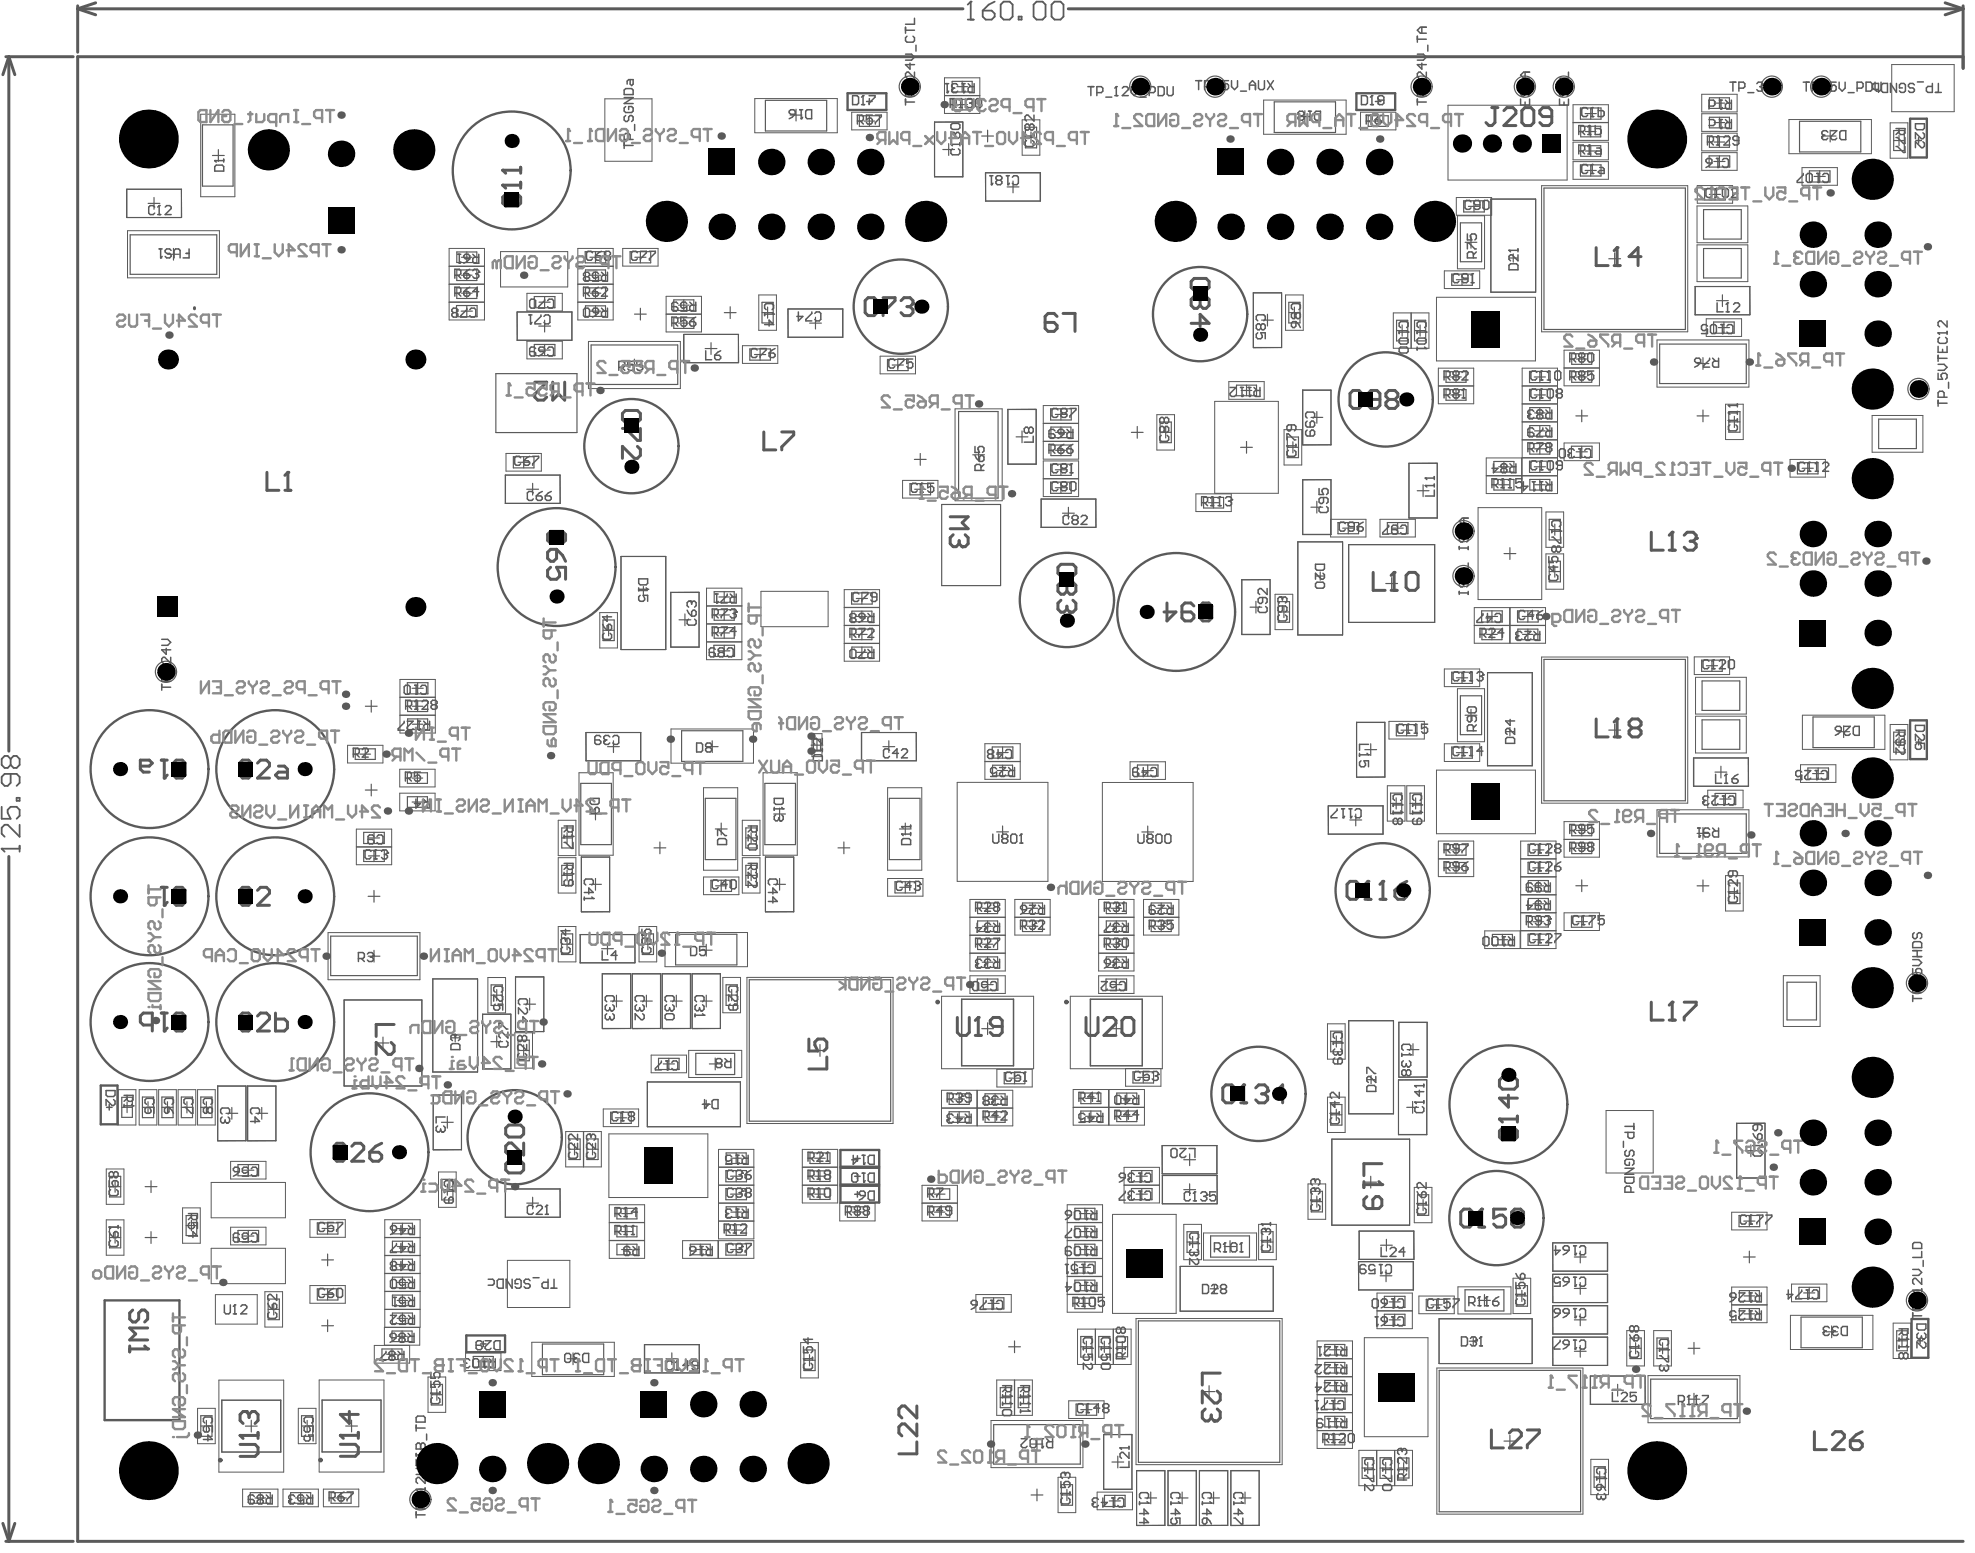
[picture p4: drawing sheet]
<svg xmlns="http://www.w3.org/2000/svg" width="557mm" height="438mm" viewBox="0 0 557 438" stroke-linecap="round" stroke-linejoin="round" font-family="sans-serif">
<g fill="none" stroke="#5a5a5a" stroke-width=".28">
<path d="M533.9 18.2h17.6v13.3h-17.6zM56.6 32.2h9.7v23.3h-9.7zM170.7 27.9h13.3v17.6h-13.3zM213 27.8h23.3v9.7h-23.3zM240.4 31.7h9.9v5h-9.9zM263.8 34.4v15.4h7.9M266.6 27h9.9v5h-9.9zM266.6 22h9.9v4.9h-9.9zM271.7 34.4h-7.9M271.7 34.4v15.5M288.5 33.8h5v10h-5zM356.6 28.2h23.3v9.7h-23.3z"/>
<path d="M384 31.7h9.9v5h-9.9zM408.7 29.7h33.6v21.1h-33.6zM443.9 34.6h10v5h-10zM443.9 29.6h10v4.9h-10zM480.3 26.6h9.9v5h-9.9zM480.3 32.1h9.9v5h-9.9zM480.3 37.6h9.9v5h-9.9zM504.9 33.7h23.3v9.7h-23.3zM533.4 34.7h5v9.9h-5zM51.2 53.4l.1 8M51.3 53.4h-15.5v8M278.1 48.7l.1 8"/>
<path d="M278.2 48.7h15.4M293.6 48.7v8h-15.5M411 55.7h10v5h-10zM420.8 56.2h12.6v26.2h-12.6zM435.1 52.4h41.2v41.2h-41.2zM443.9 40.1h10v5h-10zM443.9 45.6h10v5h-10zM478.9 58.1h14.4v10.4h-14.4zM479 52.4h10v4.9h-10zM480.3 43.1h9.9v5h-9.9zM508.6 47.3h9.9v5h-9.9zM35.7 61.4h15.5"/>
<path d="M36 65.1h25.9v13.3h-25.9zM126.8 75.2h9.9v4.9h-9.9zM126.8 70.1h9.9v5h-9.9zM141.3 71h18.9v10h-18.9zM163.1 70.1h10v5h-10zM163.1 75.2h10v4.9h-10zM175.7 70.1h10v5h-10zM407.6 76.4h10v5h-10zM411.3 60.9h7.7v14.9h-7.7zM478.9 69.1h14.4v10.4h-14.4zM126.8 85.3h9.9v5h-9.9zM126.8 80.2h9.9v5h-9.9z"/>
<path d="M145.9 88l.1 8M146 88h15.4M148.7 96.3h10v5h-10zM148.7 82.8h10v4.9h-10zM161.4 88v8h-15.5M163.1 80.2h10v5h-10zM163.1 85.3h10v5h-10zM166.1 96.3h25.9v13.3h-25.9zM188 88.7h10v5h-10zM188 83.6h10v5h-10zM208.4 94.3l.1 8M208.5 94.3h-15.5v8"/>
<path d="M209.5 97.5h10v5h-10zM214.1 83.2h5v10h-5zM222.3 87.2l.1 7.9M222.4 87.2h15.5M237.8 87.2v7.9h-15.5M353.7 82.6v15.4M353.7 82.7h8v15.4M361.7 98l-8 .1M362.8 83.2h5v10h-5zM393.2 88.3h5v10h-5zM398.3 88.3h5v10h-5zM405.4 83.9h27.9v17.9h-27.9z"/>
<path d="M441.4 98.8h10v5h-10zM467.6 95.9h26v13.3h-26zM478.4 88.8h15.4M481.5 89.9h10v5h-10zM493.8 80.8l.1 8M493.9 80.8h-15.4v8M192.9 102.3h15.5M248.4 100.5h10v5h-10zM269.5 115.4h13.3v25.9h-13.3zM284.4 115.4v15.5h8M292.4 115.5v15.5M292.4 115.4l-8 .1"/>
<path d="M294.4 114.4h10v5h-10zM294.4 119.5h10v5h-10zM326.5 117h5v10h-5zM342.8 113.2h18v26h-18zM346.8 107.7h10v5h-10zM367.7 110.1h7.9v15.5M367.7 110v15.5M405.9 103.9h10v5h-10zM405.9 108.9h10v5h-10zM429.6 103.9h10v5h-10zM429.6 108.9h10v5h-10zM429.6 114h10v5h-10z"/>
<path d="M429.6 119.1h10v5h-10zM441.4 103.9h10v5h-10zM487 114h5v10h-5zM528.4 117.2h14.3v10.4h-14.3zM142.8 127.9h10v5h-10zM158.1 134v8M158.1 134h-15.4v8M254.7 135.5h10v5h-10zM294.4 124.6h10v4.9h-10zM294.4 130h10v5h-10zM294.4 135.1h10v5h-10zM337.5 139.3h10v5h-10z"/>
<path d="M362.4 121.2h5v10h-5zM367.7 135.3v15.4h7.9M375.6 135.4v15.4M375.6 135.3l-7.9 .1M375.6 125.5l-7.9 .1M397.6 130.6v15.5h8M405.6 130.7v15.5M405.6 130.6l-8 .1M419.5 134.3h9.9v5h-9.9zM419.5 129.2h9.9v5h-9.9zM429.6 134.3h10v5h-10zM429.6 124.1h10v5h-10z"/>
<path d="M429.6 129.2h10v5h-10zM441.4 125h10v5h-10zM505.2 129.6h10v5h-10zM142.6 142h15.5M175.3 157h12.6v26.3h-12.6zM293.8 148.8h15.5M309.3 140.8v8M309.3 140.8h-15.4v8M366.3 152.9h12.6v26.2h-12.6zM375.5 146.5h10v5h-10zM380.6 153.7h24.3v21.9h-24.3zM389.5 146.5h9.9v5h-9.9z"/>
<path d="M417.1 143.2h18v26h-18zM436.3 144.4h5v10h-5zM436.3 156.3h5v9.9h-5zM169.3 172.8h5v10h-5zM189.3 167.1v15.4h8M197.3 167.1v15.5M197.3 167.1h-8M199.4 165.9h10v5h-10zM199.4 171h10v5h-10zM199.4 176.1h10v5h-10zM214.8 166.8h18.9v10h-18.9zM238.3 176.5h9.9v5h-9.9z"/>
<path d="M238.3 166.4h9.9v4.9h-9.9zM238.3 171.4h9.9v5h-9.9zM350.5 163.5v15.4h7.9M358.4 163.6v15.4M358.4 163.5l-7.9 .1M359.9 167.7h4.9v9.9h-4.9zM416.1 176.5h9.9v5h-9.9zM416.1 171.4h9.9v5h-9.9zM426.2 171.4h10v5h-10zM426.2 176.5h10v5h-10zM112.9 191.7h10v5h-10zM112.9 196.8h10v4.9h-10z"/>
<path d="M199.4 181.1h10v5h-10zM238.3 181.6h9.9v4.9h-9.9zM407.6 188.7h10v5h-10zM411.3 194.3h7.7v15h-7.7zM419.8 189.8h12.6v26.2h-12.6zM435.1 185.4h41.2v41.2h-41.2zM478.2 185.3h9.9v5h-9.9zM478.5 191.1h14.3v10.4h-14.3zM98.1 210.3h10v5h-10zM112.8 217h10v5h-10zM112.9 201.8h10v5h-10zM163.4 218h9.7v23.3h-9.7z"/>
<path d="M165.3 206.7l.1 7.9M165.4 206.7h15.5M180.8 206.7v7.9h-15.5M189.4 205.7h23.2v9.6h-23.2zM215.4 218h9.6v23.3h-9.6zM229.2 207h2.8v6.5h-2.8zM243.1 214.6h15.5M258.6 206.7l.1 7.9M258.7 206.7h-15.5v7.9M278 209.8h9.9v5h-9.9zM278 214.9h9.9v5h-9.9zM318.9 214.9h10v5h-10z"/>
<path d="M382.9 203.8v15.4M382.9 203.9h7.9v15.4M390.8 219.2l-7.9 .1M392 203.5h10v5h-10zM405.4 217.3h27.9v17.9h-27.9zM407.6 209.8h10v5h-10zM478.5 202.1h14.3v10.3h-14.3zM493.4 213.8l.1 8M493.5 213.8h-15.5v8M508.1 215.8h10v4.9h-10zM508.7 201.8h23.3v9.6h-23.3zM533.4 204.4h5v10h-5z"/>
<path d="M100.6 239h9.9v5h-9.9zM100.6 233.9h9.9v5h-9.9zM112.8 223.8h10v5h-10zM157.5 231.4h5v10h-5zM198.6 222.2h9.6v23.3h-9.6zM209.5 231.4h5v10h-5zM250.5 222.2h9.6v23.3h-9.6zM270.1 220.7h25.7v28h-25.7zM311.1 220.8h25.6v27.9h-25.6zM374.8 227.4l.1 7.9M374.9 227.4h15.5M390.3 227.4v7.9h-15.5"/>
<path d="M391.5 221.7h5v10h-5zM397 221.7h5v10h-5zM405.9 237.3h10v10h-10zM429.2 237.3h9.9v5h-9.9zM441.4 231.8h10v10h-10zM441.4 236.8h10M467.6 228.5h26v13.3h-26zM477.9 221.8h15.5M482 222.9h9.9v5h-9.9zM157.5 242h5v10h-5zM164.1 241.8v15.4M164.1 241.9h8v15.4"/>
<path d="M172.1 257.2l-8 .1M198.6 247.4h9.9v5h-9.9zM209.5 242h5v10h-5zM216 241.9h8v15.4M216 241.8v15.4M224 257.2l-8 .1M250.5 247.9h10v4.9h-10zM273.7 253.8h10v5h-10zM273.7 258.8h10v5h-10zM286.4 253.8h10v5h-10zM286.4 258.8h10v5h-10zM310.1 253.8h9.9v5h-9.9z"/>
<path d="M310.1 258.8h9.9v5h-9.9zM322.7 253.8h10v5h-10zM322.7 258.8h10v5h-10zM405.9 242.3h10M429.2 242.4h9.9v4.9h-9.9zM429.2 247.4h9.9v5h-9.9zM429.2 252.5h9.9v5h-9.9zM429.2 257.6h9.9v5h-9.9zM441.4 257.5h10v5h-10zM487 247h5v10h-5zM92.6 263.1h25.9v13.3h-25.9zM122.1 276.2h12.7v26.2h-12.7z"/>
<path d="M137.7 275.8h5v10h-5zM145.5 275.6v15.4M145.5 275.7h8v15.4M157.5 261.4h5v10h-5zM163.7 271.6h15.5M170 274.8h8v15.4M170 274.7v15.5M178.4 274.8h8v15.4M178.4 274.7v15.5M179.2 263.7l.1 7.9M179.3 263.7h-15.5v7.9M180.4 261.4h4.9v10h-4.9z"/>
<path d="M186.9 274.7v15.5M186.9 274.8h8v15.4M187.7 263.1h23.3v9.6h-23.3zM195.3 274.8h8v15.4M195.3 274.7v15.5M204 275.8h5v9.9h-5zM210.8 275.8h41.2v41.2h-41.2zM273.7 263.9h10v5h-10zM273.7 269h10v5h-10zM273.7 275.3h10v5h-10zM310.1 263.9h9.9v5h-9.9zM310.1 269h9.9v5h-9.9z"/>
<path d="M310.1 275.3h9.9v5h-9.9zM419 262.6h10v5h-10zM429.2 262.6h9.9v5h-9.9zM503.3 275.3h10.4v14.3h-10.4zM97.1 282.1h22v24.3h-22zM136.2 286.1v15.4h8M144.2 286.2v15.4M144.2 286.1l-8 .1M145.3 291.4h5v10h-5zM153.5 291l-8 .1M178 290.2h-8M183.8 297.7h9.9v5h-9.9z"/>
<path d="M186.4 290.2h-8M194.4 296.3h14.9v7.7h-14.9zM194.9 290.2h-8M203.3 290.2h-8M265.7 281.1h26v20.4h-26zM302.1 281.1h25.9v20.4h-25.9zM374.6 288.8h5v10h-5zM380.6 288h12.7v26.2h-12.7zM394.8 288.4v15.5M394.8 288.5h8v15.4M33.4 307.4h5v10h-5zM39.3 307.4h5v10h-5z"/>
<path d="M44.8 307.4h5v10h-5zM50.3 307.4h5v10h-5zM55.8 307.4h4.9v10h-4.9zM61.4 306.4v15.4M61.4 306.5h8v15.4M69.9 306.5h8v15.4M69.9 306.4v15.4M122.3 308.9v15.5M122.3 309h7.9v15.4M159.7 319.2h4.9v10h-4.9zM164.7 319.2h5v10h-5zM170.3 312.9h9.9v5h-9.9z"/>
<path d="M171.8 319.9h28v18h-28zM182.7 305.3h26.3v12.6h-26.3zM265.7 307.6h10v5h-10zM265.7 312.7h10v5h-10zM275.8 307.6h10v5h-10zM275.8 312.7h10v5h-10zM281.3 301.7h10v5h-10zM302.9 307.4h10v5h-10zM302.9 312.5h10v4.9h-10zM313 307.4h10v5h-10zM313 312.5h10v4.9h-10zM317.7 301.5h9.9v5h-9.9z"/>
<path d="M374.6 309.5h5v10h-5zM394.7 304.6v15.5h8M402.7 304.7v15.4M402.7 304.6l-8 .1M402.8 303.9h-8M453.3 313.3h13.3v17.6h-13.3zM490.1 316.8v15.5h8M498.1 316.9v15.5M498.1 316.8l-8 .1M30 329.8h5v10h-5zM59.6 333.6h21v10h-21zM65.1 327.7h10v4.9h-10z"/>
<path d="M69.4 321.8l-8 .1M77.9 321.8l-8 .1M123.8 330.7h4.9v9.9h-4.9zM130.2 324.4h-7.9M158.1 335.4v8M158.1 335.4h-15.4v8M171.9 339.9h10v5h-10zM202.8 334.4h10v5h-10zM202.8 324.3h10v5h-10zM202.8 329.3h10v5h-10zM202.8 339.5h10v5h-10zM226.4 324.3h10v5h-10z"/>
<path d="M226.4 329.3h10v5h-10zM226.4 334.4h10v5h-10zM237 339.5h10v5h-10zM260.2 334.4h10v5h-10zM260.2 339.5h10v5h-10zM301.2 339.9h10v5h-10zM317.2 334.4h10v5h-10zM317.2 329.3h10v5h-10zM327.9 323.2l.1 8M328 339.6h15.5M328 323.2h15.5M343.4 323.2v8h-15.5"/>
<path d="M343.5 331.6l.1 8M343.6 331.6h-15.5v8M369.1 334h5v10h-5zM375.9 321.4h21.9v24.3h-21.9zM399.1 335h5v10h-5zM30 344.2h5v9.9h-5zM51.5 340.8h5v10h-5zM59.6 352.2h21v10h-21zM65.1 346.2h10v5h-10zM87.5 344.1h9.9v5h-9.9zM108.6 344.1h10v5h-10zM108.6 349.2h10v5h-10z"/>
<path d="M108.6 354.3h10v4.9h-10zM108.6 359.3h10v5h-10zM142.6 343.4h15.5M143.2 355.6h17.6v13.3h-17.6zM171.9 345h10v5h-10zM171.9 350h10v5h-10zM192.6 350h10v5h-10zM202.8 350h10v5h-10zM202.8 344.5h10v5h-10zM301.2 350h10v5h-10zM301.2 345h10v5h-10zM301.2 355.1h10v5h-10z"/>
<path d="M314 342.6h17.9v27.9h-17.9zM333.1 357.3h26.2v12.6h-26.2zM334.1 345.4h5v10h-5zM339.7 347.9h14.9v7.6h-14.9zM355.2 345.4h5v10h-5zM383.4 356v7.9M383.4 356h15.5M383.5 355.3h15.5M398.8 356v7.9h-15.4M399 347.3l.1 8M399.1 347.3h-15.5v8M438.2 350.6v8"/>
<path d="M438.2 359.5v8M438.2 350.6h15.5M438.2 359.5h15.5M453.6 350.6v8h-15.4M453.6 359.5v8h-15.4M488.7 342h10v5h-10zM60.8 365.3h11.8v8.3h-11.8zM74.8 364.4h4.9v10h-4.9zM87.5 362.7h9.9v5h-9.9zM105.6 379.6h10v5h-10zM108.5 374.5h10v5h-10zM108.6 364.4h10v5h-10z"/>
<path d="M108.6 369.5h10v4.9h-10zM150.1 378.7h23.3v9.6h-23.3zM197.3 379.4l.1 7.9M197.4 379.4h-15.4v7.9M226 378.8h5v10h-5zM275.4 365.2h10v5h-10zM301.2 360.2h10v5h-10zM301.2 365.2h10v5h-10zM304.1 375h5v10h-5zM309.2 375h5v10h-5zM314.2 375h5v10h-5zM320.6 372h41.3v41.2h-41.3z"/>
<path d="M371.7 378.3h10v5h-10zM385 377.4h18v27.9h-18zM388.6 364.8h10v5h-10zM388.6 369.9h10v5h-10zM400.4 365.7h10v4.9h-10zM406.1 372.1h26.3v12.6h-26.3zM411.5 363.1h14.9v7.6h-14.9zM427 360.6h5v10h-5zM438.2 368.4v8M438.2 377.2v8M438.2 368.4h15.5M438.2 377.2h15.5"/>
<path d="M453.6 368.4v8h-15.4M453.6 377.2v8h-15.4M459.1 375.4h5v10h-5zM466.7 375.4h5v10h-5zM488.7 363.1h10v5h-10zM488.7 368.2h10v5h-10zM505.3 371.1h23.3v9.6h-23.3zM505.6 362.3h10v5h-10zM534.3 373.3h5v10h-5zM55.8 397.3h4.9v10h-4.9zM61.8 389.4h18.3v25.9h-18.3zM84.2 397.3h5v10h-5z"/>
<path d="M90.1 389.3h18.3v26h-18.3zM120.8 388.5h5v10h-5zM131.4 381.7h10v5h-10zM181.9 387.3h15.4M281.3 389.3h5v10h-5zM286.4 389.3h5v10h-5zM301.6 395.2h10v5h-10zM371.7 383.4h10v5h-10zM371.7 388.5h10v4.9h-10zM371.7 393.5h10v5h-10zM371.7 398.6h10v5h-10zM405.5 386h41.2v41.2h-41.2z"/>
<path d="M448.8 396.2h15.5M464.3 388.2l.1 8M464.4 388.2h-15.5v8M465.1 388.1h25.9v13.3h-25.9zM279.7 400.8h25.9v13.3h-25.9zM298.6 416.8h5v10h-5zM311.5 404.7v15.4h8M319.5 404.8v15.4M319.5 404.7l-8 .1M320.8 414.9v15.4M320.8 415h8v15.4M329.6 415h8v15.4"/>
<path d="M329.6 414.9v15.4M338.5 415h8v15.4M338.5 414.9v15.4M347.4 415h8v15.4M347.4 414.9v15.4M371.7 403.7h10v4.9h-10zM383.5 409.2h5v10h-5zM388.6 409.2h5v10h-5zM393.6 409.2h5v10h-5zM449 411.7h5v10h-5zM68.5 420.1h9.9v5h-9.9zM79.9 420.1h9.9v5h-9.9z"/>
<path d="M91.3 420.1h10v5h-10zM309.6 421h10v5h-10zM328.8 430.3l-8 .1M337.6 430.3l-8 .1M346.5 430.3l-8 .1M355.4 430.3l-8 .1"/>
</g>
<g fill="none" stroke="#5a5a5a" stroke-width=".33">
<path d="M57.1 35.2h8.7v17.3h-8.7zM216 28.3h17.3v8.7h-17.3zM223 32.5h3.3M224.7 30.8v3.3M242.5 32.7h5.7v3h-5.7zM243.9 34.2h3M245.4 32.7v3M263.8 34.4h7.9v15.5h-7.9zM268.7 28h5.7v3h-5.7zM268.7 22.9h5.7v3h-5.7zM270 29.5h3M270 24.4h3"/>
<path d="M271.5 22.9v3M271.5 28v3M277.1 38.4h3.3M278.7 36.7v3.3M289.4 38.8h3.2M289.4 35.9h3.2v5.8h-3.2zM291 37.2v3.2M359.6 28.7h17.3v8.7h-17.3zM366.6 32.9h3.3M368.3 31.2v3.4M386.1 32.7h5.7v3h-5.7zM387.5 34.2h3"/>
<path d="M389 32.7v3M446 30.5h5.8v3.1h-5.8zM446.1 35.6h5.7v3h-5.7zM447.4 32h3.1M447.4 37.1h3M448.9 30.5v3.1M448.9 35.6v3M482.4 27.6h5.7v3h-5.7zM482.4 33.1h5.7v3h-5.7zM482.4 38.6h5.7v3h-5.7zM483.8 29.1h3M483.8 34.6h3"/>
<path d="M485.3 27.6v3M485.3 33.1v3M485.3 38.6v3M507.9 34.2h17.3v8.7h-17.3zM514.9 38.4h3.3M516.5 36.7v3.3M534.4 39.6h3M534.4 36.8h3v5.7h-3zM535.9 38.2v2.9M35.7 53.4h15.5v8h-15.5zM41.8 57.4h3.3M43.5 55.7v3.3"/>
<path d="M60 43.9h3.3M61.6 42.2v3.3M266.1 42.2h3.3M267.7 40.5v3.3M278.2 48.7h15.4v8h-15.4zM284.2 52.7h3.4M285.9 51.1v3.3M413.1 56.6h5.8v3.2h-5.8zM414.4 58.2h3.2M416 56.6v3.2M420.8 56.2h12.6v26.2h-12.6zM435.7 53.1h39.9v39.9h-39.9z"/>
<path d="M446 46.5h5.8v3.2h-5.8zM446.1 41.1h5.7v3h-5.7zM447.4 48.1h3.1M447.4 42.6h3M448.9 41.1v3M448.9 46.5v3.2M480.8 59.1h10.6v8.3h-10.6zM481.1 53.3h5.8v3.1h-5.8zM482.3 44h5.9v3.1h-5.9zM482.4 54.8h3.2M483.7 45.6h3.1M483.8 40.1h3"/>
<path d="M484 53.3v3.1M485.3 44v3.1M510.6 48.2h5.9v3.2h-5.9zM512 49.8h3.1M513.6 48.2v3.2M36.7 66.3h24.5v11.1h-24.5zM47.3 71.7h3.3M49 70.1v3.3M128.9 76.2h5.7v2.9h-5.7zM128.9 71.1h5.7v3h-5.7zM130.2 77.6h3M130.2 72.6h3"/>
<path d="M131.7 71.1v3M131.7 76.2v2.9M165.2 71h5.8v3.2h-5.8zM165.2 76.2h5.7v2.9h-5.7zM166.5 72.6h3.1M166.6 77.6h3M168.1 71v3.2M168.1 76.2v2.9M177.8 71h5.8v3.2h-5.8zM179.2 72.6h3.1M180.7 71v3.2M409.7 77.3h5.8v3.2h-5.8z"/>
<path d="M411 78.9h3.2M412.2 62.9h5.9v10.9h-5.9zM412.6 77.3v3.2M413.5 68.4h3.3M415.1 66.7v3.3M425.9 72.8h2.3M427.1 71.6v2.4M454 73h3.4M455.7 71.3v3.4M480.8 70.1h10.6v8.3h-10.6zM128.8 86.2h5.8v3.2h-5.8zM128.9 81.2h5.7v3h-5.7z"/>
<path d="M130.2 87.8h3.1M130.2 82.7h3M131.7 81.2v3M131.7 86.2v3.2M146 88h15.4v8h-15.4zM150.8 97.2h5.8v3.1h-5.8zM150.8 83.7h5.8v3.1h-5.8zM152 92h3.4M152.1 98.8h3.2M152.1 85.2h3.2M153.7 83.7v3.1M153.7 90.3v3.4"/>
<path d="M153.7 97.2v3.1M165.2 81.2h5.7v3h-5.7zM165.2 86.3h5.7v3h-5.7zM166.6 87.8h3M166.6 82.7h3M166.8 97.3h24.5v11.2h-24.5zM168.1 81.2v3M168.1 86.3v3M179.1 88.6h3.3M180.7 87v3.3M190.2 84.6h5.6v3h-5.6zM190.2 89.7h5.6v3h-5.6z"/>
<path d="M191.5 91.2h3M191.5 86.1h3M192.9 94.3h15.5v8h-15.5zM193 84.6v3M193 89.7v3M199 98.3h3.3M200.7 96.7v3.3M204.4 88.2h3.3M206.1 86.5v3.4M211.6 98.4h5.8v3.2h-5.8zM214.5 98.4v3.2M215.1 88.2h3.1"/>
<path d="M215.1 85.3h3.1v5.8h-3.1zM216.6 86.6v3.2M222.4 87.2h15.5v7.9h-15.5zM228.5 91.2h3.3M230.2 89.5v3.3M353.7 82.6h8v15.4h-8zM356 90.3h3.4M357.7 88.7v3.3M363.7 88.2h3.2M363.7 85.3h3.2v5.8h-3.2zM365.3 86.6v3.2M394.1 93.3h3.2"/>
<path d="M394.1 90.4h3.2v5.8h-3.2zM395.7 91.7v3.2M399.2 93.3h3.2M399.2 90.4h3.2v5.8h-3.2zM400.8 91.7v3.2M443.6 99.8h5.6v3h-5.6zM446.4 99.8v3M468.4 97.1h24.4v11.1h-24.4zM478.4 80.8h15.4v8h-15.4zM483.6 90.8h5.8v3.2h-5.8zM484.4 84.8h3.4M484.9 92.4h3.2"/>
<path d="M486.1 83.2v3.3M486.5 90.8v3.2M139.9 105.4h22.9v16.6h-22.9zM177.4 103h3.3M179 101.3v3.3M212.9 100h3.2M250.5 101.4h5.8v3.2h-5.8zM251.8 103h3.2M253.4 101.4v3.2M270.5 116.1h11.2v24.4h-11.2zM284.4 115.5h8v15.5h-8zM296.5 115.3h5.8v3.2h-5.8z"/>
<path d="M297.8 116.9h3.2M299.4 115.3v3.2M327.4 119.1h3.2v5.8h-3.2zM349 108.7h5.6v3h-5.6zM350.3 110.2h3M351.8 108.7v3M367.7 110h7.9v15.5h-7.9zM370 117.8h3.3M371.6 116.1v3.3M408.1 104.9h5.7v3h-5.7zM408.1 109.9h5.7v3h-5.7zM409.4 111.4h3"/>
<path d="M409.4 106.4h3M410.9 104.9v3M410.9 109.9v3M431.7 109.8h5.8v3.2h-5.8zM431.7 104.8h5.8v3.1h-5.8zM431.7 115h5.7v3h-5.7zM433 111.4h3.2M433 106.4h3.2M433.1 116.5h3M434.6 104.8v3.1M434.6 109.8v3.2M434.6 115v3"/>
<path d="M443.6 104.9h5.6v3h-5.6zM444.7 117.3h3.4M444.9 101.3h3M444.9 106.4h3M446.4 104.9v3M446.4 115.7v3.3M479 102.6h3.3M479 117.3h3.3M480.6 100.9v3.3M480.6 115.7v3.3M487.9 119h3.2M487.9 116.1h3.2v5.8h-3.2z"/>
<path d="M489.5 117.4v3.2M530.2 118.3h10.6v8.3h-10.6zM142.6 134h15.5v8h-15.5zM144.9 128.8h5.8v3.2h-5.8zM146.2 130.4h3.2M147.8 128.8v3.2M148.7 138h3.3M150.3 136.4v3.3M256.8 136.4h5.8v3.2h-5.8zM258.1 129.6h3.3M258.1 138h3.2M259.7 127.9v3.4"/>
<path d="M259.7 136.4v3.2M274.5 128.3h3.4M276.2 126.7v3.3M286.8 123.3h3.3M288.4 121.6v3.3M296.5 131h5.8v3.1h-5.8zM296.5 136h5.8v3.2h-5.8zM296.6 120.5h5.6v3h-5.6zM296.6 125.6h5.6v2.9h-5.6zM297.8 137.6h3.2M297.8 132.5h3.2M297.9 127.1h3"/>
<path d="M297.9 122h3M299.4 120.5v3M299.4 125.6v2.9M299.4 131v3.1M299.4 136v3.2M319.3 122h3.3M321 120.3v3.3M327.4 122h3.2M329 120.4v3.2M350.1 126.2h3.4M351.8 124.5v3.4M363.3 126.2h3.2"/>
<path d="M363.3 123.3h3.2v5.8h-3.2zM364.9 124.6v3.2M367.7 135.4h7.9v15.4h-7.9zM397.6 130.7h8v15.5h-8zM400 138.5h3.3M401.6 136.8v3.3M421.6 135.3h5.7v3h-5.7zM421.6 130.2h5.7v3h-5.7zM422.9 136.8h3M422.9 131.7h3M424.4 130.2v3M424.4 135.3v3"/>
<path d="M431.7 130.1h5.8v3.2h-5.8zM431.7 135.3h5.7v3h-5.7zM431.7 120.1h5.7v3h-5.7zM431.7 125.1h5.7v3h-5.7zM433 131.7h3.2M433.1 136.8h3M433.1 126.6h3M433.1 121.6h3M434.6 120.1v3M434.6 125.1v3M434.6 130.1v3.2M434.6 135.3v3"/>
<path d="M443.5 125.9h5.8v3.2h-5.8zM444.8 127.5h3.2M446.4 125.9v3.2M507.3 130.5h5.8v3.2h-5.8zM508.6 132.1h3.2M510.2 130.5v3.2M175.3 157h12.6v26.3h-12.6zM265.8 142.3h16.6v22.9h-16.6zM293.8 140.8h15.5v8h-15.5zM299.9 144.8h3.3M301.5 143.1v3.3M339.7 140.3h5.6v3h-5.6z"/>
<path d="M341 141.8h3M342.5 140.3v3M366.3 152.9h12.6v26.2h-12.6zM370 143.1h3.3M371.6 141.4v3.4M377.6 147.4h5.8v3.2h-5.8zM378.9 149h3.2M380.5 147.4v3.2M380.6 153.7h24.3v21.9h-24.3zM391.5 147.4h5.9v3.2h-5.9zM392.9 149h3.1M394.5 147.4v3.2"/>
<path d="M424.5 156.2h3.3M426.1 154.5v3.3M437.2 149.4h3.2M437.2 146.5h3.2v5.8h-3.2zM437.2 158.3h3.2v5.9h-3.2zM438.8 147.9v3.1M438.8 159.7v3.1M170.2 177.8h3.1M170.2 174.9h3.1v5.8h-3.1zM171.8 176.2v3.2M180.4 166.6h2.3M181.6 165.5v2.3"/>
<path d="M189.3 167.1h8v15.5h-8zM191.6 174.9h3.4M193.3 173.2v3.3M201.6 166.9h5.6v3h-5.6zM201.6 172h5.6v3h-5.6zM201.6 177.1h5.6v3h-5.6zM202.9 168.4h3M202.9 173.5h3M202.9 178.6h3M204.4 166.9v3M204.4 172v3M204.4 177.1v3"/>
<path d="M240.3 167.3h5.9v3.1h-5.9zM240.4 177.5h5.7v3h-5.7zM240.4 172.4h5.7v3h-5.7zM241.7 168.9h3.1M241.7 179h3M241.7 173.9h3M243.2 167.3v3.1M243.2 172.4v3M243.2 177.5v3M350.5 163.6h7.9v15.4h-7.9zM352.8 171.3h3.3M354.5 169.6v3.4"/>
<path d="M360.8 172.7h3.1M360.8 169.7h3.1v5.9h-3.1zM362.4 171.1v3.1M371.4 162.5h2.4M372.6 161.4v2.3M391.1 164.6h3.3M392.8 163v3.3M418.1 172.3h5.9v3.2h-5.9zM418.2 177.5h5.7v3h-5.7zM419.5 173.9h3.1M419.6 179h3M421.1 172.3v3.2"/>
<path d="M421.1 177.5v3M428.3 172.3h5.8v3.2h-5.8zM428.4 177.5h5.6v3h-5.6zM429.6 173.9h3.2M429.7 179h3M431.2 172.3v3.2M431.2 177.5v3M437.2 161.3h3.2M103.1 199.3h3.3M104.8 197.6v3.3M115 192.6h5.8v3.2h-5.8zM115 197.8h5.7v3h-5.7z"/>
<path d="M116.3 194.2h3.1M116.4 199.3h3M117.9 192.6v3.2M117.9 197.8v3M201.5 182.1h5.8v3.1h-5.8zM202.8 183.6h3.2M204.4 182.1v3.1M240.4 182.6h5.7v2.9h-5.7zM241.7 184.1h3M243.2 182.6v2.9M409.7 189.7h5.8v3.1h-5.8zM411 191.2h3.2"/>
<path d="M412.2 196.3h5.9v11h-5.9zM412.6 189.7v3.1M419.8 189.8h12.6v26.2h-12.6zM435.7 186h39.9v39.9h-39.9zM480.2 186.2h5.9v3.2h-5.9zM480.4 192.1h10.6v8.3h-10.6zM481.6 187.8h3.1M483.1 186.2v3.2M100.3 211.3h5.6v3h-5.6zM101.6 212.8h3M103.1 211.3v3M115 218h5.6v3h-5.6z"/>
<path d="M115 202.8h5.7v3h-5.7zM116.3 219.5h3M116.4 204.3h3M117.8 218v3M117.9 202.8v3M165.4 206.7h15.5v7.9h-15.5zM171.5 210.7h3.3M173.1 209v3.3M192.4 206.2h17.3v8.6h-17.3zM199.3 210.7h3.4M201 209v3.3M228.9 210.2h3.3"/>
<path d="M229.6 208.6h2v3.3h-2zM230.6 208.6v3.3M243.1 206.7h15.5v7.9h-15.5zM249.2 210.7h3.3M250.8 209v3.3M280 210.7h5.9v3.2h-5.9zM280.1 215.9h5.7v3h-5.7zM281.4 212.3h3.1M281.5 217.4h2.9M282.9 210.7v3.2M282.9 215.9v3M321 215.8h5.8v3.2h-5.8z"/>
<path d="M322.3 217.4h3.2M323.9 215.8v3.2M382.9 203.8h7.9v15.4h-7.9zM385.2 211.5h3.3M386.8 209.8v3.4M394.1 204.4h5.8v3.2h-5.8zM395.4 206h3.2M397 204.4v3.2M409.7 210.8h5.8v3.1h-5.8zM411 212.3h3.2M412.6 210.8v3.1M413.5 201.8h3.3"/>
<path d="M415.1 200.1v3.3M425 206.4h2.3M426.1 205.2v2.4M454 206h3.4M455.7 204.3v3.3M477.9 213.8h15.5v8h-15.5zM480.4 203.1h10.6v8.3h-10.6zM484 217.8h3.3M485.7 216.2v3.3M510.2 216.7h5.8v3.1h-5.8zM511.6 218.3h3.1M511.7 202.3h17.3v8.6h-17.3z"/>
<path d="M513.1 216.7v3.1M518.7 206.4h3.3M520.3 204.8v3.3M534.4 209.4h3M534.4 206.6h3v5.6h-3zM535.9 207.9v3M102.6 239.9h5.9v3.2h-5.9zM102.6 234.8h5.9v3.2h-5.9zM103.1 222.9h3.3M104 236.4h3.1M104.8 221.2v3.4M105.6 234.8v3.2"/>
<path d="M105.6 239.9v3.2M115 224.8h5.6v3h-5.6zM116.3 226.3h3M117.8 224.8v3M158.5 236.4h3M158.5 233.6h3v5.6h-3zM160 234.9v3M163.9 221h8.7v17.3h-8.7zM166.4 229.7h3.3M168.1 228v3.3M184.6 239.2h3.3M186.2 237.5v3.4"/>
<path d="M199.1 225.2h8.6v17.3h-8.6zM201.9 233.9h3.3M203.5 232.2v3.3M210.5 236.4h3M210.5 233.6h3v5.6h-3zM212 234.9v3M215.9 221h8.6v17.3h-8.6zM218.4 229.7h3.3M220 228v3.3M236.5 239.2h3.3M238.2 237.5v3.4M251 225.2h8.6v17.3h-8.6z"/>
<path d="M253.8 233.9h3.4M255.5 232.2v3.3M281.3 234.7h3.3M282.9 233v3.4M322.3 234.7h3.3M323.9 233.1v3.3M374.9 227.4h15.5v7.9h-15.5zM381 231.3h3.3M382.6 229.7v3.3M392.4 226.7h3.2M392.4 223.8h3.2v5.8h-3.2zM394 225.1v3.2"/>
<path d="M397.9 226.7h3.2M397.9 223.8h3.2v5.8h-3.2zM399.5 225.1v3.2M408.1 238.3h5.7v3h-5.7zM409.4 239.8h3M410.9 238.3v3M431.2 238.2h5.9v3.2h-5.9zM432.6 239.8h3.1M434.2 238.2v3.2M443.6 232.8h5.6v3h-5.6zM443.6 237.8h5.6v3h-5.6zM444.9 234.3h3"/>
<path d="M444.9 239.3h3M446.4 232.8v3M446.4 237.8v3M468.4 229.6h24.4v11.2h-24.4zM479 235.1h3.3M480.6 233.5v3.3M484 223.9h5.9v3.1h-5.9zM485.4 225.4h3.1M486.9 223.9v3.1M103.9 252.9h3.3M104 241.5h3.1M105.6 251.2v3.3"/>
<path d="M158.5 247h3M158.5 244.1h3v5.7h-3zM160 245.5v3M164.1 241.8h8v15.4h-8zM166.4 249.5h3.3M168.1 247.8v3.4M200.6 248.3h5.9v3.2h-5.9zM202 249.9h3.1M203.5 248.3v3.2M210.5 247h3M210.5 244.1h3v5.7h-3zM212 245.5v3"/>
<path d="M216 241.8h8v15.4h-8zM218.4 249.5h3.3M220 247.8v3.4M252.6 248.8h5.8v3.1h-5.8zM253.9 250.3h3.2M255.5 248.8v3.1M275.9 254.8h5.7v3h-5.7zM275.9 259.8h5.7v3h-5.7zM277.2 256.3h3M278.7 254.8v3M278.7 259.8v3M288.6 254.8h5.6v3h-5.6z"/>
<path d="M288.6 259.8h5.6v3h-5.6zM289.9 256.3h3M291.4 254.8v3M291.4 259.8v3M312.2 254.8h5.7v3h-5.7zM312.2 259.8h5.7v3h-5.7zM313.6 256.3h2.9M315 254.8v3M315 259.8v3M324.9 254.8h5.6v3h-5.6zM324.9 259.8h5.6v3h-5.6zM326.2 256.3h3"/>
<path d="M327.7 254.8v3M327.7 259.8v3M408.1 243.3h5.7v3h-5.7zM409.4 244.8h3M410.9 243.3v3M431.2 243.3h5.9v3.1h-5.9zM431.3 248.4h5.7v3h-5.7zM431.3 253.5h5.7v3h-5.7zM431.3 258.6h5.7v3h-5.7zM432.6 244.9h3.1M432.7 255h2.9M432.7 249.9h2.9"/>
<path d="M434.2 243.3v3.1M434.2 248.4v3M434.2 253.5v3M434.2 258.6v3M443.5 258.5h5.8v3.1h-5.8zM444.7 249.9h3.4M446.4 248.2v3.4M446.4 258.5v3.1M479 249.9h3.3M480.6 248.3v3.3M487.9 252h3.2M487.9 249.1h3.2v5.8h-3.2z"/>
<path d="M489.5 250.5v3.1M93.3 264.1h24.5v11.2h-24.5zM103.9 269.8h3.3M105.6 268.1v3.3M122.1 276.2h12.7v26.2h-12.7zM138.6 277.9h3.2v5.8h-3.2zM140.2 279.2v3.2M145.5 275.6h8v15.4h-8zM158.5 266.4h3.1M158.5 263.5h3.1v5.8h-3.1zM160 264.8v3.2M163.7 263.7h15.5v7.9h-15.5z"/>
<path d="M169.8 267.7h3.3M170 274.7h8v15.5h-8zM171.4 266v3.3M178.4 274.7h8v15.5h-8zM181.3 266.4h3.1M181.3 263.5h3.1v5.8h-3.1zM182.8 264.8v3.2M186.9 274.7h8v15.5h-8zM190.7 263.6h17.3v8.6h-17.3zM195.3 274.7h8v15.5h-8zM197.7 268.1h3.3M199.3 266.4v3.3"/>
<path d="M204.9 277.8h3.2v5.9h-3.2zM206.5 279.2v3.1M211.5 276.4h39.9v39.9h-39.9zM275.8 276.2h5.8v3.2h-5.8zM275.9 264.9h5.7v3h-5.7zM275.9 270h5.7v3h-5.7zM277.1 277.8h3.2M277.2 266.4h3M277.2 261.3h3M277.2 271.5h3M278.7 264.9v3M278.7 270v3"/>
<path d="M278.7 276.2v3.2M289.9 261.3h3M312.1 276.2h5.9v3.2h-5.9zM312.2 264.9h5.7v3h-5.7zM312.2 270h5.7v3h-5.7zM313.5 277.8h3.1M313.6 266.4h2.9M313.6 261.3h2.9M313.6 271.5h2.9M315 264.9v3M315 270v3M315 276.2v3.2"/>
<path d="M326.2 261.3h3M421.2 263.6h5.6v3h-5.6zM422.5 265.1h3M424 263.6v3M431.2 263.5h5.9v3.2h-5.9zM432.6 265.1h3.1M432.7 260.1h2.9M434.2 263.5v3.2M444.8 260h3.2M504.3 277.1h8.3v10.7h-8.3zM97.1 282.1h22v24.3h-22zM106.4 294.3h3.4"/>
<path d="M108.1 292.6v3.3M127.3 292.8h2.3M128.5 291.6v2.4M136.2 286.2h8v15.4h-8zM138.5 293.9h3.4M138.6 280.8h3.2M140.2 292.2v3.4M146.2 296.4h3.2M146.2 293.5h3.2v5.8h-3.2zM147.8 294.8v3.1M147.8 283.3h3.3M149.5 281.6v3.4"/>
<path d="M172.3 282.4h3.3M174 280.8v3.3M180.8 282.4h3.3M182.4 280.8v3.3M185.8 298.6h5.9v3.1h-5.9zM188.8 298.6v3.1M189.2 282.4h3.3M190.9 280.8v3.3M196.4 297.2h10.9v6h-10.9zM197.7 282.4h3.3M199.3 280.8v3.3M201.9 298.5v3.3"/>
<path d="M204.9 280.7h3.2M229.8 296.4h3.3M231.4 294.7v3.3M277.1 290.2h3.3M278.7 288.6v3.3M313.4 290.2h3.3M315 288.6v3.3M375.6 293.8h3.1M375.6 290.9h3.1v5.8h-3.1zM377.1 292.3v3.1M380.6 288h12.7v26.2h-12.7zM394.8 288.4h8v15.5h-8z"/>
<path d="M397.1 296.1h3.3M398.8 294.5v3.3M34.4 312.4h3M34.4 309.6h3v5.6h-3zM35.9 310.9v3M40.2 312.4h3.2M40.2 309.5h3.2v5.8h-3.2zM41.8 310.8v3.2M45.7 312.4h3.1M45.7 309.5h3.1v5.8h-3.1zM47.3 310.8v3.2M51.2 312.4h3.1"/>
<path d="M51.2 309.5h3.1v5.8h-3.1zM52.8 310.8v3.2M56.7 312.4h3.1M56.7 309.5h3.1v5.8h-3.1zM58.2 310.8v3.2M61.4 306.4h8v15.4h-8zM63.8 314.1h3.3M65.4 312.4v3.4M69.9 306.4h8v15.4h-8zM72.2 314.1h3.3M73.9 312.4v3.4M122.3 308.9h7.9v15.5h-7.9z"/>
<path d="M124.6 316.6h3.3M126.2 315v3.3M172.3 313.8h5.9v3.1h-5.9zM173.7 315.4h3.1M175.2 313.8v3.1M182.7 305.3h26.3v12.6h-26.3zM187.2 300.2h3.1M198.2 311.6h2.3M199.3 310.4v2.3M200.2 300.2h3.3M267.9 313.7h5.6v3h-5.6zM267.9 308.6h5.6v3h-5.6z"/>
<path d="M269.2 310.1h3M269.2 315.2h3M270.7 308.6v3M270.7 313.7v3M278 313.7h5.7v3h-5.7zM278 308.6h5.7v3h-5.7zM279.3 315.2h3M279.3 310.1h3M280.8 308.6v3M280.8 313.7v3M283.4 302.6h5.8v3.2h-5.8zM284.7 304.2h3.2"/>
<path d="M286.3 302.6v3.2M305 308.4h5.7v3h-5.7zM305 313.5h5.7v2.9h-5.7zM306.4 309.9h3M306.4 314.9h3M307.9 308.4v3M307.9 313.5v2.9M315.2 308.4h5.6v3h-5.6zM315.2 313.5h5.6v2.9h-5.6zM316.5 309.9h3M316.5 314.9h3M318 308.4v3"/>
<path d="M318 313.5v2.9M319.7 302.4h5.9v3.1h-5.9zM321.1 304h3.1M322.6 302.4v3.1M375.6 314.5h3.1M375.6 311.6h3.1v5.8h-3.1zM377.1 312.9v3.2M385.8 304.6h2.3M387 303.4v2.4M394.7 304.7h8v15.4h-8zM397 312.4h3.3M398.7 310.8v3.3"/>
<path d="M490.1 316.9h8v15.5h-8zM30.9 334.8h3.2M30.9 331.9h3.2v5.8h-3.2zM32.5 333.2v3.2M41 334.8h3.3M42.6 333.1v3.4M67.2 328.6h5.8v3.1h-5.8zM68.5 330.1h3.2M70.1 328.6v3.1M124.7 335.6h3.1M124.7 332.7h3.1v5.8h-3.1zM126.2 334.1v3.1"/>
<path d="M142.6 335.4h15.5v8h-15.5zM148.7 339.4h3.3M150.3 337.8v3.3M160.6 321.3h3.1v5.8h-3.1zM160.6 324.2h3.1M162.2 322.7v3.1M165.6 321.3h3.2v5.8h-3.2zM165.6 324.2h3.2M167.2 322.7v3.1M204.9 330.3h5.8v3.1h-5.8zM204.9 335.3h5.8v3.2h-5.8zM204.9 325.3h5.7v3h-5.7z"/>
<path d="M206.2 336.9h3.1M206.2 331.8h3.1M206.3 326.8h3M207.8 325.3v3M207.8 330.3v3.1M207.8 335.3v3.2M228.6 335.4h5.6v3h-5.6zM228.6 325.3h5.6v3h-5.6zM228.6 330.3h5.6v3h-5.6zM229.9 336.9h3M229.9 326.8h3M229.9 331.8h3"/>
<path d="M231.4 325.3v3M231.4 330.3v3M231.4 335.4v3M262.4 335.4h5.6v3h-5.6zM263.7 336.9h3M265.2 335.4v3M319.3 330.3h5.8v3.1h-5.8zM319.3 335.3h5.8v3.2h-5.8zM320.6 336.9h3.2M320.6 331.8h3.2M322.2 330.3v3.1M322.2 335.3v3.2"/>
<path d="M328 323.2h15.5v8h-15.5zM328 331.6h15.5v8h-15.5zM334.1 335.6h3.3M334.1 327.2h3.3M335.7 325.5v3.4M335.7 334v3.3M370.1 339h3.1M370.1 336.1h3.1v5.8h-3.1zM371.6 337.4v3.2M375.9 321.4h21.9v24.3h-21.9zM385.2 333.5h3.3M386.8 331.9v3.3"/>
<path d="M400.1 340h3.1M400.1 337.1h3.1v5.8h-3.1zM401.6 338.4v3.2M492.5 324.7h3.3M494.1 323v3.3M30.9 349.1h3.2M30.9 346.2h3.2v5.9h-3.2zM32.5 347.6v3.1M41 349.1h3.3M42.6 347.5v3.3M52.5 345.8h3M52.5 342.9h3v5.7h-3z"/>
<path d="M54 344.3v3M67.2 347.1h5.8v3.2h-5.8zM68.5 348.7h3.2M70.1 347.1v3.2M89.5 345h5.9v3.2h-5.9zM90.8 355.5h3.3M90.9 346.6h3.1M92.5 345v3.2M92.5 353.8v3.3M110.8 345.1h5.6v3h-5.6zM110.8 350.2h5.6v3h-5.6zM110.8 355.3h5.6v2.9h-5.6z"/>
<path d="M112.1 351.7h3M112.1 346.6h3M112.1 356.7h3M113.6 345.1v3M113.6 350.2v3M113.6 355.3v2.9M174.1 340.9h5.7v3h-5.7zM174.1 346h5.7v3h-5.7zM174.1 351h5.7v3h-5.7zM175.4 352.5h3M175.4 347.5h3M175.4 342.4h3"/>
<path d="M176.9 340.9v3M176.9 346v3M176.9 351v3M194.8 351h5.7v3h-5.7zM196.1 352.5h3M197.6 351v3M204.9 350.9h5.8v3.2h-5.8zM204.9 340.5h5.7v3h-5.7zM204.9 345.5h5.7v3h-5.7zM206.2 352.5h3.1M206.3 347h3M206.3 342h3"/>
<path d="M207.8 340.5v3M207.8 345.5v3M207.8 350.9v3.2M239.2 340.5h5.6v3h-5.6zM240.5 342h3M242 340.5v3M262.4 340.5h5.6v3h-5.6zM263.7 342h3M265.2 340.5v3M303.3 356h5.8v3.2h-5.8zM303.3 351h5.7v3h-5.7zM303.3 346h5.7v3h-5.7z"/>
<path d="M303.3 340.9h5.7v3h-5.7zM304.6 357.6h3.2M304.7 352.5h3M304.7 347.5h3M304.7 342.4h3M306.2 340.9v3M306.2 346v3M306.2 351v3M306.2 356v3.2M333.1 357.3h26.2v12.6h-26.2zM335 347.5h3.2v5.8h-3.2zM335 350.4h3.2"/>
<path d="M336.6 348.8v3.2M341.7 348.7h10.9v6h-10.9zM345.5 351.7h3.3M347.1 350v3.3M356.1 347.5h3.2v5.8h-3.2zM356.1 350.4h3.2M357.7 348.8v3.2M383.4 356h15.5v7.9h-15.5zM383.5 347.3h15.5v8h-15.5zM389.5 359.9h3.3M389.6 351.3h3.3M391.2 358.3v3.3"/>
<path d="M391.3 349.7v3.3M438.2 350.6h15.5v8h-15.5zM438.2 359.5h15.5v8h-15.5zM444.3 354.6h3.3M446 353v3.3M490.8 342.9h5.8v3.2h-5.8zM492 354.6h3.4M492.1 344.5h3.2M493.7 342.9v3.2M493.7 353v3.3M75.7 369.4h3.1M75.7 366.5h3.1v5.8h-3.1z"/>
<path d="M77.3 367.8v3.2M89.5 363.6h5.9v3.2h-5.9zM90.8 374h3.3M90.9 365.2h3.1M92.5 363.6v3.2M92.5 372.4v3.3M110.6 375.5h5.7v3h-5.7zM110.8 365.4h5.6v3h-5.6zM110.8 360.3h5.6v3h-5.6zM110.8 370.5h5.6v2.9h-5.6zM112 377h3M112.1 366.9h3"/>
<path d="M112.1 361.8h3M112.1 372h3M113.5 375.5v3M113.6 360.3v3M113.6 365.4v3M113.6 370.5v2.9M153.1 379.2h17.3v8.6h-17.3zM181.9 379.4h15.4v7.9h-15.4zM277.5 366.1h5.8v3.2h-5.8zM278.8 367.7h3.2M280.4 366.1v3.2M284.7 380h3.3"/>
<path d="M286.3 378.3v3.3M303.3 361.2h5.7v3h-5.7zM303.3 366.2h5.7v3h-5.7zM304.7 362.7h3M304.7 367.7h3M305 380h3.2M305 377.1h3.2v5.8h-3.2zM306.2 361.2v3M306.2 366.2v3M306.6 378.4v3.2M310.1 380h3.1M310.1 377.1h3.1v5.8h-3.1z"/>
<path d="M311.7 378.4v3.2M315.2 380h3M315.2 377.1h3v5.7h-3zM316.7 378.5v3M321.3 372.7h39.9v39.9h-39.9zM341.5 363.6h2.4M342.7 362.4v2.4M373.9 379.3h5.6v3h-5.6zM376.7 379.3v3M390.7 365.7h5.8v3.2h-5.8zM390.7 370.8h5.8v3.2h-5.8zM392 372.4h3.2"/>
<path d="M392 367.3h3.2M393.6 365.7v3.2M393.6 370.8v3.2M402.5 366.6h5.8v3.1h-5.8zM403.9 368.2h3.1M405.4 366.6v3.1M406.1 372.1h26.3v12.6h-26.3zM413.5 363.9h10.9v6h-10.9zM414.6 378.4h2.3M415.8 377.2v2.4M417.3 366.9h3.3M418.9 365.2v3.3"/>
<path d="M427.9 365.6h3.2M427.9 362.7h3.2v5.8h-3.2zM429.5 364v3.2M438.2 368.4h15.5v8h-15.5zM438.2 377.2h15.5v8h-15.5zM444.3 363.5h3.3M444.3 372.4h3.3M446 361.8v3.4M446 370.7v3.3M446 379.6v3.3M460 377.5h3.2v5.8h-3.2zM461.6 378.8v3.2"/>
<path d="M467.6 377.5h3.2v5.8h-3.2zM469.2 378.8v3.2M478.1 378.7v3.4M490.9 364.1h5.6v3h-5.6zM490.9 369.2h5.6v3h-5.6zM492.2 370.7h3M492.2 365.6h3M493.7 364.1v3M493.7 369.2v3M507.7 363.2h5.8v3.2h-5.8zM508.3 371.6h17.3v8.6h-17.3zM509 364.8h3.2"/>
<path d="M510.6 363.2v3.2M515.3 375.8h3.3M516.9 374.1v3.3M535.3 378.3h3M535.3 375.5h3v5.6h-3zM536.8 376.8v3M56.7 399.4h3.1v5.8h-3.1zM85.1 399.4h3.2v5.8h-3.2zM107.8 380.6h5.6v3h-5.6zM109.1 382.1h3M110.6 380.6v3M121.7 393.5h3.2"/>
<path d="M121.7 390.6h3.2v5.8h-3.2zM123.3 391.9v3.2M133.6 382.7h5.6v3h-5.6zM134.9 384.2h3M136.4 382.7v3M160.1 383.4h3.3M161.7 381.7v3.3M187.9 383.4h3.4M189.6 381.7v3.3M226.9 383.8h3.1M226.9 380.9h3.1v5.8h-3.1zM228.5 382.2v3.2"/>
<path d="M282.3 394.3h3M282.3 391.5h3v5.7h-3zM283.8 392.8v3M287.4 394.3h3M287.4 391.5h3v5.7h-3zM288.9 392.8v3M303.7 396.1h5.8v3.2h-5.8zM305 397.7h3.2M306.6 396.1v3.2M339.6 392.6h3.3M341.2 391v3.3M373.8 394.4h5.8v3.2h-5.8z"/>
<path d="M373.9 384.4h5.6v3h-5.6zM373.9 389.5h5.6v2.9h-5.6zM373.9 399.6h5.6v3h-5.6zM375.1 396h3.2M375.2 380.8h3M375.2 385.9h3M375.2 391h3M376.7 384.4v3M376.7 389.5v2.9M376.7 394.4v3.2M376.7 399.6v3M406.2 386.6h39.9v39.9h-39.9z"/>
<path d="M444.3 381.2h3.3M448.8 388.2h15.5v8h-15.5zM454.9 392.2h3.3M456.5 390.6v3.3M460 380.4h3.2M465.9 389.1h24.4v11.1h-24.4zM467.6 380.4h3.2M476.4 394.8h3.3M476.4 380.4h3.3M478.1 393.1v3.3M56.7 402.3h3.1M58.2 400.7v3.2"/>
<path d="M69.3 402.4h3.3M70.9 400.7v3.3M85.1 402.3h3.2M86.7 400.7v3.2M97.6 402.3h3.3M99.2 400.7v3.3M280.4 401.9h24.5v11.2h-24.5zM291 407.4h3.3M292.7 405.8v3.3M299.5 418.9h3.2v5.8h-3.2zM311.5 404.8h8v15.4h-8zM313.8 412.5h3.3"/>
<path d="M315.5 410.8v3.3M320.8 414.9h8v15.4h-8zM329.6 414.9h8v15.4h-8zM338.5 414.9h8v15.4h-8zM347.4 414.9h8v15.4h-8zM373.9 404.7h5.6v2.9h-5.6zM375.2 401.1h3M375.2 406.2h3M376.7 404.7v2.9M384.4 414.2h3.2M384.4 411.3h3.2v5.8h-3.2zM386 412.6v3.2"/>
<path d="M389.5 414.2h3.2M389.5 411.3h3.2v5.8h-3.2zM391.1 412.6v3.2M394.6 414.2h3M394.6 411.3h3v5.7h-3zM396.1 412.7v3M424.5 406.6h3.3M426.1 404.9v3.3M449.9 416.7h3.1M449.9 413.8h3.1v5.8h-3.1zM451.5 415.1v3.2M70.6 421.1h5.7v3h-5.7z"/>
<path d="M72 422.6h3M73.5 421.1v3M82 421.1h5.7v3h-5.7zM83.4 422.6h3M84.9 421.1v3M93.4 421.1h5.7v3h-5.7zM94.8 422.6h3M96.3 421.1v3M291 421.8h3.3M292.7 420.1v3.3M299.5 421.8h3.2M301.1 420.2v3.2"/>
<path d="M311.7 421.9h5.8v3.1h-5.8zM313 423.5h3.2M314.6 421.9v3.1M323.1 422.6h3.3M324.8 421v3.3M332 422.6h3.3M333.6 421v3.3M340.8 422.6h3.4M342.5 421v3.3M349.7 422.6h3.3M351.4 421v3.3"/>
<circle cx="256.8" cy="24.4" r="2.99"/>
<circle cx="321.8" cy="24.4" r="2.99"/>
<circle cx="342.9" cy="24.4" r="2.99"/>
<circle cx="401.2" cy="24.4" r="2.99"/>
<circle cx="430.4" cy="24.4" r="2.99"/>
<circle cx="441.3" cy="24.4" r="2.99"/>
<circle cx="500" cy="24.4" r="2.99"/>
<circle cx="514" cy="24.4" r="2.99"/>
<circle cx="541.4" cy="109.7" r="2.99"/>
<circle cx="413" cy="149.9" r="2.99"/>
<circle cx="413" cy="162.5" r="2.99"/>
<circle cx="46.8" cy="189.5" r="2.99"/>
<circle cx="541" cy="277.4" r="2.99"/>
<circle cx="541" cy="366.9" r="2.99"/>
<circle cx="118.6" cy="423" r="2.99"/>
</g>
<path d="M54.9 86.8v.3" fill="none" stroke="#5a5a5a" stroke-width=".84"/>
<g fill="none" stroke="#5a5a5a" stroke-width=".66">
<path d="M239.2 26.3h10.9v4.7h-10.9zM382.8 26.3h10.9v4.7h-10.9zM539.1 33.5h4.7v10.9h-4.7zM539.1 203.2h4.7v11h-4.7zM28.4 306.3h4.8v10.9h-4.8zM237.2 324.4h10.9v4.8h-10.9zM237.2 329.5h10.9v4.7h-10.9zM237.2 334.5h10.9v4.8h-10.9zM29.5 366.9h21.1v33.8h-21.1zM131.6 376.8h10.9v4.7h-10.9zM539.5 372.1h4.7v11h-4.7z"/>
<circle cx="144.4" cy="48.1" r="16.6"/>
<circle cx="254.2" cy="86.5" r="13.3"/>
<circle cx="338.7" cy="88.6" r="13.3"/>
<circle cx="391.1" cy="112.7" r="13.3"/>
<circle cx="178.2" cy="125.9" r="13.3"/>
<circle cx="157.1" cy="160" r="16.6"/>
<circle cx="301.1" cy="169.3" r="13.3"/>
<circle cx="331.9" cy="172.7" r="16.6"/>
<circle cx="42.2" cy="217" r="16.6"/>
<circle cx="77.7" cy="217" r="16.6"/>
<circle cx="42.2" cy="252.9" r="16.6"/>
<circle cx="77.7" cy="252.9" r="16.6"/>
<circle cx="390.2" cy="251.2" r="13.3"/>
<circle cx="42.2" cy="288.3" r="16.6"/>
<circle cx="77.7" cy="288.3" r="16.6"/>
<circle cx="264.6" cy="282.7" r=".33"/>
<circle cx="300.9" cy="282.7" r=".33"/>
<circle cx="355.2" cy="308.6" r="13.3"/>
<circle cx="425.7" cy="311.6" r="16.6"/>
<circle cx="104.3" cy="325.1" r="16.6"/>
<circle cx="145.3" cy="320.9" r="13.3"/>
<circle cx="422.3" cy="343.7" r="13.3"/>
<circle cx="62.2" cy="412" r=".33"/>
<circle cx="90.5" cy="411.9" r=".33"/>
</g>
<g fill="none" stroke="#5a5a5a" stroke-width=".42">
<path d="M244.6 28.6h1.5M245.4 27.8v1.6M388.2 28.6h1.5M389 27.8v1.6M540.7 39.6h1.6M541.5 38.8v1.6M540.7 209.4h1.6M541.5 208.6v1.6M271.4 281.9h14.6v18.8h-14.6zM307.7 281.9h14.7v18.8h-14.7zM30.1 312.4h1.5M30.8 311.6v1.6"/>
<path d="M241.2 336.9h1.6M241.2 331.9h1.6M241.2 326.8h1.6M242 326.1v1.5M242 331.1v1.6M242 336.2v1.5M135.6 379.2h1.6M136.4 378.4v1.6M541.1 378.3h1.6M541.9 377.5v1.5M62.6 395h16.6v14.7h-16.6zM90.9 395h16.6v14.6h-16.6z"/>
<path d="M189.8 384.4l-.4-.4h-.9l-.4 .4v1.7l.4 .4h.9l.4-.4M190.6 386.5h.9M191.1 384v2.5"/>
</g>
<circle cx="191.1" cy="384" r=".21" fill="#5a5a5a"/>
<path d="M289.3 38.4h2.5M289.7 39.6l-.4 .5v.8l.4 .4h1.7l.4-.4v-.8l-.4-.5M291.8 38v.8M191.1 384l-.5 .4M194.4 385.2h-1.6l1.2-1.2v2.5M197 385.2h-1.3l-.4-.4v-.4l.4-.4h.9l.4 .4v1.7l-.4 .4h-.9l-.4-.4" fill="none" stroke="#5a5a5a" stroke-width=".42"/>
<circle cx="289.3" cy="38.4" r=".21" fill="#5a5a5a"/>
<path d="M289.3 38.4l.4 .4M290.5 35.4l-.4-.4h-.4l-.4 .4v.9l.4 .4h.4l.4-.4M290.5 35.4l.5-.4h.4l.4 .4v.9l-.4 .4h-.4l-.5-.4M290.5 35.4v.9M291.8 32.5v1.7l-1.7-1.7h-.4l-.4 .4v.8l.4 .5M268.4 40.7h2.5M268.8 42l-.4 .4v.9l.4 .4h1.7l.4-.4v-.9l-.4-.4M270.9 40.3v.8" fill="none" stroke="#5a5a5a" stroke-width=".42"/>
<circle cx="268.4" cy="40.7" r=".21" fill="#5a5a5a"/>
<path d="M268.4 35.2l.4-.4h1.7l.4 .4v.9l-.4 .4h-1.7l-.4-.4zM269.6 37.8l-.4-.5h-.4l-.4 .5v.8l.4 .4h.4l.4-.4M269.6 37.8l.5-.5h.4l.4 .5v.8l-.4 .4h-.4l-.5-.4M269.6 37.8v.8M268.4 40.7l.4 .4M284 49.6h.9M284.4 49.6v2.5M285.7 50l.4-.4h.9l.4 .4v1.7l-.4 .4h-.9l-.4-.4" fill="none" stroke="#5a5a5a" stroke-width=".42"/>
<circle cx="284.4" cy="52.1" r=".21" fill="#5a5a5a"/>
<path d="M279.4 49.6h.8M279.8 49.6v2.5M281.5 50.8l-.4 .5v.4l.4 .4h.8l.5-.4v-.4l-.5-.5M281.5 50.8l-.4-.4v-.4l.4-.4h.8l.5 .4v.4l-.5 .4M281.5 50.8h.8M284.9 51.7l-.5 .4" fill="none" stroke="#5a5a5a" stroke-width=".42"/>
<circle cx="279.8" cy="52.1" r=".21" fill="#5a5a5a"/>
<path d="M268.2 29.5h1.2l.5-.4v-.9l-.5-.4h-1.2v2.6M269 29.5l.9 .9M270.7 30.4h.8M271.1 27.8v2.6M280.2 51.7l-.4 .4" fill="none" stroke="#5a5a5a" stroke-width=".42"/>
<circle cx="271.1" cy="27.8" r=".21" fill="#5a5a5a"/>
<path d="M271.1 27.8l-.4 .4M272.8 28.2l.4-.4h.9l.4 .4v.5" fill="none" stroke="#5a5a5a" stroke-width=".42"/>
<circle cx="274.5" cy="28.7" r=".21" fill="#5a5a5a"/>
<path d="M271.5 23.6h.9M272 23.6v2.5M273.2 23.6l.9 .8M273.7 29.1h.4M274.1 29.1l.4 .4v.4l-.4 .5h-.9l-.4-.5M274.5 28.7l-.4 .4M274.9 23.6v2.5h-1.2l-.5-.4v-.8l.5-.5h1.2M275.3 28.2l.5-.4h.8l.4 .4v1.7l-.4 .5h-.8l-.5-.5z" fill="none" stroke="#5a5a5a" stroke-width=".42"/>
<circle cx="272" cy="26.1" r=".21" fill="#5a5a5a"/>
<path d="M268.6 25.3v.4l.4 .4h.9l.4-.4M272.4 25.7l-.4 .4" fill="none" stroke="#5a5a5a" stroke-width=".42"/>
<circle cx="268.6" cy="25.3" r=".21" fill="#5a5a5a"/>
<path d="M266.9 23.6h.8M267.3 23.6v2.5M269 24.9l-.4 .4M269 24.9h.4M270.3 24l-.4-.4h-.9l-.4 .4v.4l.4 .5" fill="none" stroke="#5a5a5a" stroke-width=".42"/>
<circle cx="267.3" cy="26.1" r=".21" fill="#5a5a5a"/>
<path d="M267.7 25.7l-.4 .4" fill="none" stroke="#5a5a5a" stroke-width=".42"/>
<path d="M298.3 89.3l-.8-.9h-1.7l-.9 .9v3.4l.9 .8h1.7l.8-.8v-.9l-.8-.8h-2.6M300 88.4h3.4v5.1M466 150.2v5h3.4M471.1 155.2h1.7M471.9 150.2v5M329.3 170.1v5.1l2.6-2.5h-3.4M336.9 171l-.8-.9h-1.7l-.8 .9v3.3l.8 .9h1.7l.8-.9v-.8l-.8-.8h-2.5M338.6 171l.9-.9h1.7l.8 .9v3.3l-.8 .9h-1.7l-.9-.9" fill="none" stroke="#5a5a5a" stroke-width=".84"/>
<circle cx="471.9" cy="150.2" r=".42" fill="#5a5a5a"/>
<path d="M471.9 150.2l-.8 .8M475.3 151l.9-.8h1.6l.9 .8v.8" fill="none" stroke="#5a5a5a" stroke-width=".84"/>
<circle cx="478.7" cy="151.8" r=".42" fill="#5a5a5a"/>
<path d="M477 152.7h.8M477.8 152.7l.9 .8v.9l-.9 .8h-1.6l-.9-.8M478.7 151.8l-.9 .9" fill="none" stroke="#5a5a5a" stroke-width=".84"/>
<path d="M434.6 135.9h.8M435 135.9v2.6M436.3 135.9l.8 .9M438 135.9v2.6h-1.3l-.4-.5v-.8l.4-.4h1.3" fill="none" stroke="#5a5a5a" stroke-width=".42"/>
<circle cx="435" cy="138.5" r=".21" fill="#5a5a5a"/>
<path d="M432.5 135.9h.8M432.9 135.9v2.6M435.4 138l-.4 .5" fill="none" stroke="#5a5a5a" stroke-width=".42"/>
<circle cx="432.9" cy="138.5" r=".21" fill="#5a5a5a"/>
<g fill="none" stroke="#5a5a5a" stroke-width=".42">
<path d="M400 10.2v1.7M400 15.3h1.7l.8 .8-.8 .9h-1.7M400 11.1h2.5M401.3 17.8v1.7l-1.3-1.3h2.5M401.3 7.7v1.7M402.5 7.7h-1.6l-.9 .8 .9 .9h1.6M403 12.7v1.7M400 27.9v1.7M400 28.8h2.5M401.7 27.1v-1.3l-.4-.4h-.9l-.4 .4v1.3h2.5M402.5 20.3v1.7l-1.6-1.7h-.5l-.4 .5v.8l.4 .4M403 22.9v1.7"/>
<path d="M488.2 23.2h1.7M489.1 23.2v2.5M490.7 24.9h1.3l.4-.5v-.8l-.4-.4h-1.3v2.5M493.3 26.1h1.7M495.8 23.6l.4-.4h.9l.4 .4v.4M429.9 135.9v2.6l1.3-1.3h-1.7M433.3 138l-.4 .5"/>
</g>
<path d="M384.4 111l-.9-.8h-1.7l-.8 .8v3.4l.8 .8h1.7l.9-.8M389.4 112.7h-2.5l-.8-.8v-.9l.8-.8h1.7l.8 .8v3.4l-.8 .8h-1.7l-.8-.8M392 112.7l-.9-.8v-.9l.9-.8h1.7l.8 .8v.9l-.8 .8M392 112.7l-.9 .8v.9l.9 .8h1.7l.8-.8v-.9l-.8-.8M392 112.7h1.7" fill="none" stroke="#5a5a5a" stroke-width=".84"/>
<circle cx="497.5" cy="24" r=".21" fill="#5a5a5a"/>
<path d="M496.7 24.4h.4M497.1 24.4l.4 .5v.4l-.4 .4h-.9l-.4-.4M497.5 24l-.4 .4M498.3 23.2v1.7l.9 .8 .8-.8v-1.7M500.9 23.6l.4-.4h.8l.5 .4v.4" fill="none" stroke="#5a5a5a" stroke-width=".42"/>
<circle cx="502.6" cy="24" r=".21" fill="#5a5a5a"/>
<path d="M501.7 24.4h.4M502.1 24.4l.5 .5v.4l-.5 .4h-.8l-.4-.4M502.6 24l-.5 .4M438 149.4v.9M438 149.9h2.5M438.4 148.6l-.4-.4v-.9l.4-.4h1.7l.4 .4v.9l-.4 .4" fill="none" stroke="#5a5a5a" stroke-width=".42"/>
<circle cx="440.5" cy="149.9" r=".21" fill="#5a5a5a"/>
<g fill="none" stroke="#5a5a5a" stroke-width=".42">
<path d="M508.9 23.2h1.7M509.8 23.2v2.5M511.4 24.9h1.3l.4-.5v-.8l-.4-.4h-1.3v2.5M514 26.1h1.7M518.2 23.2h-1.7v1.2l1.3-.4 .4 .4v.9l-.4 .4h-.9l-.4-.4M519 23.2v1.7l.9 .8 .8-.8v-1.7M521.6 26.1h1.7M524.1 24.9h1.3l.4-.5v-.8l-.4-.4h-1.3v2.5M526.6 23.2h1.3l.4 .4v1.7l-.4 .4h-1.3zM529.2 23.2v2.1l.4 .4h.8l.5-.4v-2.1M547 97.7v1.7h2.5v-1.7M547 93.9h2.5"/>
<path d="M547.4 95.2l-.4 .4v.9l.4 .4h1.7l.4-.4v-.9l-.4-.4M548.2 98.6v.8M549.5 93.5v.8M547 100.3v1.6M547 105.3v1.7h1.2l-.4-.8v-.5l.4-.4h.9l.4 .4v.9l-.4 .4M547 112.9v1.7M547 113.8h2.5M547 102.8h1.7l.8 .8-.8 .9h-1.7M547 101.1h2.5M548.7 112.1v-1.3l-.5-.4h-.8l-.4 .4v1.3h2.5M549.9 107.8v1.7M411.8 149.1l.5-.4h1.6l.5 .4v1.3h-2.6z"/>
<path d="M411.8 154.2v.8M411.8 154.6h2.6M412.3 151.2l-.5 .5v.8l.5 .4h.4l.4-.4v-.8l.4-.5h.4l.5 .5v.8l-.5 .4M413.1 146.2v1.7M414.4 154.2v.8M414.4 158.8v1.7h-2.6M414.4 146.2h-1.7l-.9 .8 .9 .9h1.7M438 151.5h.4l1.7 1.7h.4v-1.7M439.2 154.5l.4-.4h.5l.4 .4v.8l-.4 .5h-.5l-.4-.5M439.2 154.5l-.4-.4h-.4l-.4 .4v.8l.4 .5h.4l.4-.5M439.2 154.5v.8M440.1 149.4l.4 .5"/>
<path d="M411.8 166.9v.8M411.8 167.3h2.6M412.3 161.4l-.5 .4v.8l.5 .5h1.6l.5-.5v-.8l-.5-.4M412.3 163.9l-.5 .4v.9l.5 .4h.4l.4-.4v-.9l.4-.4h.4l.5 .4v.9l-.5 .4M414.4 166.9v.8"/>
</g>
<circle cx="547" cy="93.9" r=".21" fill="#5a5a5a"/>
<g fill="none" stroke="#5a5a5a" stroke-width=".42">
<path d="M307 24.4h1.7M307.9 24.4v2.6M309.6 26.1h1.2l.4-.4v-.8l-.4-.5h-1.2v2.6M312.1 27.4h1.7M314.6 27h.9M315 24.4v2.6M429.1 27.9v1.7h2.6v-1.7M429.1 23.3l.5-.4h1.7l.4 .4v1.3h-2.6zM429.6 25.4l-.5 .4v.9l.5 .4h.4l.4-.4v-.9l.4-.4h.5l.4 .4v.9l-.4 .4M430.4 20.3v1.7M430.4 28.8v.8M431.7 20.3h-1.7l-.9 .9 .9 .8h1.7"/>
<path d="M440.1 27.9v1.7h2.6v-1.7M440.6 22.9l-.5 .4v.8l.5 .5h1.6l.5-.5v-.8l-.5-.4M440.6 25.4l-.5 .4v.9l.5 .4h.4l.4-.4v-.9l.4-.4h.4l.5 .4v.9l-.5 .4M441.4 28.8v.8M442.7 20.3v1.7h-2.6M547 93.9l.4 .4M549.5 90.5v1.7l-1.7-1.7h-.4l-.4 .5v.8l.4 .4M539.8 266.1l.4-.4h1.7l.4 .4v1.3h-2.5zM539.8 273.3v1.7h1.3l-.4-.9v-.4l.4-.4h.8l.4 .4v.8l-.4 .5M539.8 270.7h1.7l.8 .9-.8 .8h-1.7M539.8 269.9h2.5M539.8 268.2h2.5"/>
<path d="M540.2 263.1l-.4 .5v.8l.4 .4h.5l.4-.4v-.8l.4-.5h.4l.4 .5v.8l-.4 .4M541.1 268.2v1.7M542.8 275.8v1.7M539.8 280.9v1.7M539.8 281.7h2.5M541.5 280v-1.2l-.4-.5h-.9l-.4 .5v1.2h2.5"/>
</g>
<circle cx="315" cy="24.4" r=".21" fill="#5a5a5a"/>
<g fill="none" stroke="#5a5a5a" stroke-width=".42">
<path d="M315 24.4l-.4 .5M316.7 24.9l.5-.5h.8l.4 .5v.4l-1.7 1.7h1.7M319.3 24.4v1.7l.8 .9 .9-.9v-1.7M321.8 27.4h1.7M324.3 26.1h1.3l.4-.4v-.8l-.4-.5h-1.3v2.6M326.9 24.4h1.2l.5 .5v1.7l-.5 .4h-1.2zM329.4 24.4v2.2l.4 .4h.9l.4-.4v-2.2M337.4 22.8h1.7M338.3 22.8v2.5M340 24.4h1.2l.5-.4v-.8l-.5-.4h-1.2v2.5M342.5 25.7h1.7M346.7 22.8h-1.7v1.2l.9-.4h.4l.4 .4v.9l-.4 .4h-.8l-.5-.4"/>
<path d="M347.6 22.8v1.6l.8 .9 .9-.9v-1.6M350.1 25.7h1.7M352.6 25.3v-1.7l.9-.8 .8 .8v1.7M352.6 24h1.7M355.2 22.8v2.1l.4 .4h.8l.5-.4v-2.1M357.7 22.8l1.7 2.5M359.4 22.8l-1.7 2.5M369.3 31.4h.8M369.7 31.4v2.5M371.4 31.4h1.3v2.5h-1.3l-.4-.4v-1.7z"/>
</g>
<circle cx="369.7" cy="33.9" r=".21" fill="#5a5a5a"/>
<g fill="none" stroke="#5a5a5a" stroke-width=".42">
<path d="M255.6 7.7v1.7M255.6 15.3h1.6l.9 .8-.9 .9h-1.6M255.6 8.5h2.5M256 10.2l-.4 .4v.9l.4 .4h1.7l.4-.4v-.9l-.4-.4M256.8 17.8v1.7l-1.2-1.3h2.5M258.1 5.2v1.6h-2.5M258.5 12.7v1.7M255.6 27.9v1.7M255.6 28.8h2.5M257.2 27.1v-1.3l-.4-.4h-.8l-.4 .4v1.3h2.5M258.1 20.3v1.7l-1.7-1.7h-.4l-.4 .5v.8l.4 .4M258.5 22.9v1.7"/>
<path d="M366.8 32.6l-.5 .5v.4l.5 .4h.8l.4-.4v-.4l-.4-.5M366.8 32.6l-.5-.4v-.4l.5-.4h.8l.4 .4v.4l-.4 .4M366.8 32.6h.8M370.1 33.5l-.4 .4M45.6 193v1.7M45.6 193.9h2.6M45.6 180.4h1.7l.9 .8-.9 .9h-1.7M46.9 182.9v1.7l-1.3-1.3h2.6M47.3 192.2v-1.3l-.4-.4h-.8l-.5 .4v1.3h2.6M48.2 185.4v1.7l-1.7-1.7h-.4l-.5 .5v.8l.5 .4M48.6 188v1.7M120 419.8v.8"/>
<path d="M117.4 426.5v1.7M117.4 427.4h2.6M117.4 420.2h2.6M119.1 425.7v-1.3l-.4-.4h-.8l-.5 .4v1.3h2.6M120.4 421.5v1.7"/>
</g>
<path d="M258.8 396.7v3.3l-3.4-3.3h-.9l-.8 .8v1.7l.8 .8M258.8 406.8v3.4h-5.1M258.8 401.7v3.4l-3.4-3.4h-.9l-.8 .9v1.7l.8 .8" fill="none" stroke="#5a5a5a" stroke-width=".84"/>
<circle cx="117.4" cy="420.2" r=".21" fill="#5a5a5a"/>
<path d="M117.4 408.8h2.6v-1.3l-.4-.4h-.5l-.4 .4v1.3M117.4 410.1v.8M117.4 411.8v1.7h2.6M117.4 414.3h1.7l.9 .8-.9 .9h-1.7M117.4 410.5h2.6M118.7 412.6v.9M120 410.1v.8M120 416.8v1.7l-1.7-1.7h-.4l-.5 .5v.8l.5 .4M117.4 420.2l.5 .4" fill="none" stroke="#5a5a5a" stroke-width=".42"/>
<circle cx="118.7" cy="408.8" r=".21" fill="#5a5a5a"/>
<path d="M539.8 370.4v1.7M539.8 371.2h2.5M539.8 364.1h2.5M541.5 369.5v-1.2l-.4-.5h-.9l-.4 .5v1.2h2.5M542.3 363.6v.9M542.8 365.3v1.7M117.4 399.9l.5-.4h1.7l.4 .4v1.3h-2.6zM117.4 408.8v-1.3l.5-.4h.4l.4 .4v1.3M117.4 402.1v1.6M117.4 402.9h2.6M120.4 404.6v1.7" fill="none" stroke="#5a5a5a" stroke-width=".42"/>
<circle cx="539.8" cy="364.1" r=".21" fill="#5a5a5a"/>
<g fill="none" stroke="#5a5a5a" stroke-width=".42">
<path d="M176.2 25.4l.4-.4h1.7l.4 .4v1.3h-2.5zM176.2 27.5h2.5l-2.5 1.7h2.5M176.6 30.1l-.4 .4v.8l.4 .4h1.7l.4-.4v-.8l-.4-.4h-.9v.8M176.6 32.6l-.4 .4v.9l.4 .4h.4l.4-.4v-.9l.4-.4h.5l.4 .4v.9l-.4 .4M177.8 39.3v-1.2l-.4-.4h-.8l-.4 .4v1.2h2.5M177.8 22.5v1.2l.5 .4 .4-.4v-1.2h-1.3l-.4 .4v.8M179.1 35.1v1.7M485.3 28.2h.8M485.7 28.2v2.6M486.9 28.2l.9 .9M488.6 28.2v2.6h-1.2l-.5-.4v-.9l.5-.4h1.2M530.2 25.2h-1.3l-.4-.4v-.8l.4-.5h1.3v2.6"/>
<path d="M531 24l.4-.5h1.3v2.6h-1.3l-.4-.5zM535.2 23.5v2.6l-1.7-2.6v2.6M536.9 24.8h-.8v-.8l.4-.5h.8l.5 .5v1.6l-.5 .5h-.8l-.4-.5M540.3 24l-.4-.5h-.9l-.4 .5v.4l.4 .4h.9l.4 .4v.4l-.4 .5h-.9l-.4-.5M541.1 23.1h1.7M545.4 23.5v2.6h-1.3l-.4-.5v-.8l.4-.4h1.3M546.2 26.1h1.7M547 23.5v2.6M176.2 40.2v1.7M176.2 41h2.5M458.6 319.5h2.5v1.2l-.4 .5h-.8l-.5-.5v-1.2M458.6 317.8h2.5"/>
<path d="M461.1 316.9v1.7M458.2 322v1.7M458.6 332.1h2.5v1.3l-.4 .4h-1.7l-.4-.4zM458.6 329.6h2.5l-2.5 1.7h2.5M459 324.5l-.4 .5v.8l.4 .4h.4l.5-.4v-.8l.4-.5h.4l.4 .5v.8l-.4 .4M459.9 327.9v.9h-.9l-.4-.5v-.8l.4-.4h1.7l.4 .4v.8l-.4 .5M460.3 336.4v-1.3l-.4-.4h-.9l-.4 .4v1.3h2.5M539.8 351l.4-.5h1.7l.4 .5v1.2h-2.5zM539.8 358.1h1.7l.8 .9-.8 .8h-1.7M542.3 353.1v1.7h-2.5M542.8 355.6v1.7M137.8 360.9h1.2l.5 .4v.9l-.5 .4h-1.2"/>
<path d="M140.3 361.3l.4-.4h1.3v2.5h-1.3l-.4-.4zM144.5 360.9v2.5l-1.7-2.5v2.5M146.2 362.2h-.8v-.9l.4-.4h.8l.5 .4v1.7l-.5 .4h-.8l-.4-.4M149.6 361.3l-.4-.4h-.9l-.4 .4v.5l.4 .4h.9l.4 .4v.4l-.4 .4h-.9l-.4-.4M150.4 360.5h1.7M154.7 360.9v2.5h-1.3l-.4-.4v-.8l.4-.4h1.3M155.5 363.4h1.7M156.4 360.9v2.5M539.8 364.1l.4 .4M542.3 360.7v1.7l-1.6-1.7h-.5l-.4 .4v.8l.4 .5"/>
</g>
<path d="M421.1 30.4h1.6M421.9 30.4v4.2l-.8 .8h-.9l-.8-.8M424.4 31.2l.9-.8h1.7l.8 .8v.8l-3.4 3.4h3.4M429.5 31.2l.8-.8h1.7l.9 .8v3.4l-.9 .8h-1.7l-.8-.8zM437.9 32.9h-2.5l-.8-.9v-.8l.8-.8h1.7l.8 .8v3.4l-.8 .8h-1.7l-.8-.8" fill="none" stroke="#5a5a5a" stroke-width=".84"/>
<circle cx="485.7" cy="30.8" r=".21" fill="#5a5a5a"/>
<path d="M482.3 29.9h1.3l.4-.4v-.8l-.4-.5h-1.3v2.6M486.1 30.4l-.4 .4" fill="none" stroke="#5a5a5a" stroke-width=".42"/>
<path d="M75.3 133.3v5h3.4M80.4 138.3h1.7M81.3 133.3v5" fill="none" stroke="#5a5a5a" stroke-width=".84"/>
<circle cx="81.3" cy="133.3" r=".42" fill="#5a5a5a"/>
<path d="M81.3 133.3l-.9 .8" fill="none" stroke="#5a5a5a" stroke-width=".84"/>
<path d="M280.2 235.3v2.1l.4 .5h.9l.4-.5v-2.1M283.2 236.6l-.5 .4v.4l.5 .5h.8l.4-.5v-.4l-.4-.4M283.2 236.6l-.5-.4v-.4l.5-.5h.8l.4 .5v.4l-.4 .4M283.2 236.6h.8M285.3 235.8l.4-.5h.8l.5 .5v1.6l-.5 .5h-.8l-.4-.5zM287.8 237.9h.8M288.2 235.3v2.6" fill="none" stroke="#5a5a5a" stroke-width=".42"/>
<circle cx="288.2" cy="235.3" r=".21" fill="#5a5a5a"/>
<path d="M288.2 235.3l-.4 .5M321.2 235.4v2.1l.4 .4h.8l.5-.4v-2.1M324.1 236.6l-.4 .4v.5l.4 .4h.9l.4-.4v-.5l-.4-.4M324.1 236.6l-.4-.4v-.4l.4-.4h.9l.4 .4v.4l-.4 .4M324.1 236.6h.9M326.2 235.8l.5-.4h.8l.4 .4v1.7l-.4 .4h-.8l-.5-.4zM328.8 235.8l.4-.4h.8l.5 .4v1.7l-.5 .4h-.8l-.4-.4z" fill="none" stroke="#5a5a5a" stroke-width=".42"/>
<path d="M270.2 287.1v4.2l.8 .8h1.7l.9-.8v-4.2M275.2 292.1h1.7M276.1 287.1v5" fill="none" stroke="#5a5a5a" stroke-width=".84"/>
<circle cx="276.1" cy="287.1" r=".42" fill="#5a5a5a"/>
<path d="M276.1 287.1l-.9 .8M282.8 289.6h-2.5l-.8-.9v-.8l.8-.8h1.7l.8 .8v3.4l-.8 .8h-1.7l-.8-.8M306.5 287.1v4.2l.8 .8h1.7l.9-.8v-4.2M311.6 287.9l.8-.8h1.7l.8 .8v.8l-3.3 3.4h3.3M316.6 287.9l.9-.8h1.7l.8 .8v3.4l-.8 .8h-1.7l-.9-.8zM96.1 407.5h4.2l.8 .8v1.7l-.8 .9h-4.2M96.1 405h5M101.1 404.1v1.7" fill="none" stroke="#5a5a5a" stroke-width=".84"/>
<circle cx="96.1" cy="405" r=".42" fill="#5a5a5a"/>
<path d="M98.6 398.2v3.4l-2.5-2.6h5M67.8 407.5h4.2l.8 .9v1.7l-.8 .8h-4.2M67.8 405h5M72.8 404.1v1.7M96.1 405l.8 .8" fill="none" stroke="#5a5a5a" stroke-width=".84"/>
<circle cx="67.8" cy="405" r=".42" fill="#5a5a5a"/>
<path d="M69.4 398.2h-.8l-.8 .9v1.7l.8 .8M67.8 405l.8 .8" fill="none" stroke="#5a5a5a" stroke-width=".84"/>
<circle cx="69.4" cy="398.2" r=".42" fill="#5a5a5a"/>
<path d="M69.4 398.2l.9 .9M70.3 399.1v.8M70.3 399.1l.8-.9h.9l.8 .9v1.7l-.8 .8" fill="none" stroke="#5a5a5a" stroke-width=".84"/>
<path d="M101.1 270.4h1.3l.4-.4v-.8l-.4-.5h-1.3v2.6M102 270.4l.8 .9M103.7 269.2l.4-.5h.8l.5 .5v.4" fill="none" stroke="#5a5a5a" stroke-width=".42"/>
<circle cx="105.4" cy="269.6" r=".21" fill="#5a5a5a"/>
<g fill="none" stroke="#5a5a5a" stroke-width=".42">
<path d="M174.6 103.6h1.3l.4-.4v-.8l-.4-.4h-1.3v2.5M175.5 103.6l.8 .9M178.9 102h-1.7v1.2l.8-.4h.4l.5 .4v.9l-.5 .4h-.8l-.4-.4M181.4 102h-1.7v1.2l.9-.4h.4l.4 .4v.9l-.4 .4h-.9l-.4-.4M478.7 101.1h.8l.5 .4v.8h-1.3l-.4-.4v-.4zM480 102.3l-.9 .9-.8 .4M482.5 101.1v.4l-1.7 1.7v.4h1.7M483.3 101.1l.9 .8M485 101.1v2.5h-1.2l-.5-.4v-.9l.5-.4h1.2M275.2 126v1.7h1.2l-.4-.9v-.4l.4-.4h.9l.4 .4v.8l-.4 .5M275.2 128.5l.4 .8 .8 .9M276.4 128.9l.5-.4h.4l.4 .4v.9l-.4 .4h-.9z"/>
<path d="M276.9 132.7v-1.2l-.5-.5h-.8l-.4 .5v1.2h2.5M277.7 131l-.8 .9M479.1 233.6h.9M479.5 233.6v2.5M482.5 234l-.4-.4h-.9l-.4 .4v1.7l.4 .4h.9l.4-.4v-.4l-.4-.4h-1.3M483.3 233.6l.9 .9M485 233.6v2.5h-1.2l-.5-.4v-.8l.5-.4h1.2M104.5 270h.4M104.9 270l.5 .4v.5l-.5 .4h-.8l-.4-.4M105.4 269.6l-.5 .4"/>
</g>
<circle cx="479.5" cy="236.1" r=".21" fill="#5a5a5a"/>
<path d="M480 235.7l-.5 .4M293.7 405.9h.8M294.1 405.9v2.5M295.4 405.9l.8 .9M297.1 405.9v2.5h-1.3l-.4-.4v-.8l.4-.4h1.3" fill="none" stroke="#5a5a5a" stroke-width=".42"/>
<circle cx="294.1" cy="408.4" r=".21" fill="#5a5a5a"/>
<path d="M473.7 395.4h1.2l.5-.4v-.9l-.5-.4h-1.2v2.6M474.5 395.4l.9 .9M476.2 396.3h.9M476.6 393.7v2.6M288.2 405.9h1.7l-1.7 1.7v.4l.4 .4h.9l.4-.4M290.7 406.3l.5-.4h.8l.4 .4v1.7l-.4 .4h-.8l-.5-.4zM294.5 408l-.4 .4" fill="none" stroke="#5a5a5a" stroke-width=".42"/>
<circle cx="476.6" cy="393.7" r=".21" fill="#5a5a5a"/>
<path d="M476.6 393.7l-.4 .4M478.3 396.3h.9M478.7 393.7v2.6" fill="none" stroke="#5a5a5a" stroke-width=".42"/>
<circle cx="478.7" cy="393.7" r=".21" fill="#5a5a5a"/>
<path d="M62.7 314.3l-.4-.4v-.9l.4-.4h1.7l.4 .4v.9l-.4 .4M64.4 315.1l.4 .5v.8l-.4 .4h-.4M478.7 393.7l-.4 .4M480.4 393.7h1.7v.4l-1.7 1.7v.5" fill="none" stroke="#5a5a5a" stroke-width=".42"/>
<circle cx="64" cy="316.8" r=".21" fill="#5a5a5a"/>
<path d="M43.7 58.4l-.5-.4h-.8l-.4 .4v1.7l.4 .4h.8l.5-.4M44.9 58v2.5M44.5 60.5h.8M62.7 315.1l-.4 .5v.8l.4 .4h.4l.4-.4M63.5 316.4l.5 .4M63.5 316v.4M70.7 316.4h2.5l-1.2-1.3v1.7M71.1 314.3l-.4-.4v-.9l.4-.4h1.7l.4 .4v.9l-.4 .4" fill="none" stroke="#5a5a5a" stroke-width=".42"/>
<circle cx="44.9" cy="58" r=".21" fill="#5a5a5a"/>
<path d="M44.9 58l-.4 .4M46.6 58.4l.4-.4h.9l.4 .4v.5l-1.7 1.6h1.7M150.5 340.5l-.4-.4h-.9l-.4 .4v1.7l.4 .4h.9l.4-.4M151.4 340.5l.4-.4h.8l.4 .4v.4l-1.6 1.7h1.6M153.9 342.6h.8M154.3 340.1v2.5" fill="none" stroke="#5a5a5a" stroke-width=".42"/>
<circle cx="154.3" cy="340.1" r=".21" fill="#5a5a5a"/>
<path d="M140.8 290.3v-1.7h.4l1.7 1.7h.4M141.2 293.7l-.4 .4v.9l.4 .4h1.7l.4-.4v-.9l-.4-.4M143.3 291.2v1.7l-1.6-1.7h-.5l-.4 .4v.8l.4 .5M146.3 288.1h2.6l-1.3-1.2v1.7M146.7 283.5l-.4-.4v-.9l.4-.4h1.7l.5 .4v.9l-.5 .4M148.4 284.3l.5 .5v.8l-.5 .4h-.4l-1.7-1.7v1.7M188.1 282.6l-.4-.4v-.8l.4-.5h1.7l.4 .5v.8l-.4 .4M189.8 283.5l.4 .4v.8l-.4 .5h-.4M154.3 340.1l-.4 .4" fill="none" stroke="#5a5a5a" stroke-width=".42"/>
<circle cx="189.4" cy="285.2" r=".21" fill="#5a5a5a"/>
<path d="M187.7 286.4l.4-.4h1.7l.4 .4v.9l-.4 .4h-1.7l-.4-.4zM188.1 283.5l-.4 .4v.8l.4 .5h.5l.4-.5M189 284.7l.4 .5M189 284.3v.4M196.6 282.6l-.4-.4v-.8l.4-.5h1.7l.4 .5v.8l-.4 .4M198.3 283.5l.4 .4v.8l-.4 .5h-.5" fill="none" stroke="#5a5a5a" stroke-width=".42"/>
<circle cx="197.8" cy="285.2" r=".21" fill="#5a5a5a"/>
<path d="M196.2 286v.8M196.2 286.4h2.5M196.6 283.5l-.4 .4v.8l.4 .5h.4l.4-.5M197.4 284.7l.4 .5M197.4 284.3v.4" fill="none" stroke="#5a5a5a" stroke-width=".42"/>
<circle cx="198.7" cy="286.4" r=".21" fill="#5a5a5a"/>
<path d="M179.7 282.6l-.4-.4v-.8l.4-.5h1.7l.4 .5v.8l-.4 .4M181.4 283.5l.4 .4v.8l-.4 .5h-.4M198.3 286l.4 .4" fill="none" stroke="#5a5a5a" stroke-width=".42"/>
<circle cx="181" cy="285.2" r=".21" fill="#5a5a5a"/>
<path d="M171.2 282.6l-.4-.4v-.8l.4-.5h1.7l.5 .5v.8l-.5 .4M172.9 283.5l.5 .4v.8l-.5 .5h-.4M179.7 283.5l-.4 .4v.8l.4 .5h.4l.4-.5M180.5 284.7l.5 .5M180.5 284.3v.4M181.4 286l.4 .4v.9l-.4 .4h-.4l-1.7-1.7v1.7" fill="none" stroke="#5a5a5a" stroke-width=".42"/>
<circle cx="172.5" cy="285.2" r=".21" fill="#5a5a5a"/>
<path d="M171.2 283.5l-.4 .4v.8l.4 .5h.5l.4-.5M172.1 284.7l.4 .5M172.1 284.3v.4M172.9 286l.5 .4v.9l-.5 .4h-.4" fill="none" stroke="#5a5a5a" stroke-width=".42"/>
<circle cx="172.5" cy="287.7" r=".21" fill="#5a5a5a"/>
<path d="M164.9 253.1v.8M164.9 251.8h2.5l-1.2-1.3v1.7M164.9 253.5h2.5M165.3 249.7l-.4-.4v-.9l.4-.4h1.7l.4 .4v.9l-.4 .4M171.2 286l-.4 .4v.9l.4 .4h.5l.4-.4M172.1 287.3l.4 .4M172.1 286.8v.5" fill="none" stroke="#5a5a5a" stroke-width=".42"/>
<circle cx="167.4" cy="253.5" r=".21" fill="#5a5a5a"/>
<path d="M251 211.7l-.4-.4h-.8l-.4 .4v1.7l.4 .4h.8l.4-.4M253.6 212.5h-1.7l1.3-1.2v2.5M254.4 211.7l.4-.4h.9l.4 .4v.4l-1.7 1.7h1.7M167 253.1l.4 .4M216.9 251.8h2.5l-1.3-1.3v1.7M216.9 254.3h2.5l-1.3-1.2v1.7M217.3 249.7l-.4-.4v-.9l.4-.4h1.7l.4 .4v.9l-.4 .4M125.2 317.7l.4 .4v.8l-.4 .5h-.4M125.6 315.1h-2.5v1.7" fill="none" stroke="#5a5a5a" stroke-width=".42"/>
<circle cx="124.8" cy="319.4" r=".21" fill="#5a5a5a"/>
<path d="M193.9 172.1l.5 .9 .8 .8M194.4 174.7l-.5 .4v.8l.5 .5h1.6l.5-.5v-.8l-.5-.4M194.8 169.6h-.4l-.5 .4v.9l.5 .4M195.2 172.6l.4-.5h.4l.5 .5v.8l-.5 .4h-.8zM169.9 268.3v2.5h1.7M174.2 269.5h-1.7l1.2-1.2v2.5M123.5 317.7l-.4 .4v.8l.4 .5h.4l.5-.5M124.4 318.9l.4 .5M124.4 318.5v.4" fill="none" stroke="#5a5a5a" stroke-width=".42"/>
<circle cx="194.8" cy="169.6" r=".21" fill="#5a5a5a"/>
<path d="M149.3 88.8h.8M149.7 88.8v2.6M152.7 88.8v.5l-1.7 1.7v.4h1.7M153.5 89.3l.4-.5h.9l.4 .5v1.7l-.4 .4h-.9l-.4-.4M150.5 139.1l-.4-.4h-.9l-.4 .4v1.7l.4 .4h.9l.4-.4M151.4 139.9h1.2l.4 .4v.5l-.4 .4h-.8l-.4-.4zM153 138.7l-.8 .4-.8 .8M153.9 139.9h1.3l.4 .4v.5l-.4 .4h-.9l-.4-.4zM155.6 138.7l-.9 .4-.8 .8M194.8 169.6l.4 .4M195.2 170v.5M195.2 170l.4-.4h.4l.5 .4v.9l-.5 .4" fill="none" stroke="#5a5a5a" stroke-width=".42"/>
<circle cx="149.7" cy="91.4" r=".21" fill="#5a5a5a"/>
<g fill="none" stroke="#5a5a5a" stroke-width=".42">
<path d="M150.1 91l-.4 .4M225.3 88v2.5l1.3-1.2h-1.7M229.1 88v.4l-1.7 1.7v.4h1.7M230 88.4l.4-.4h.8l.4 .4v1.7l-.4 .4h-.8l-.4-.4M355 90.5l-.5-.4v-.9l.5-.4h1.7l.4 .4v.9l-.4 .4M355 93.9l-.5 .4v.9l.5 .4h.8l.4-.4-.4-1.3h1.3v1.7M355.8 91.8l.4-.4h.5l.4 .4v.8l-.4 .4h-.5l-.4-.4M355.8 91.8l-.4-.4h-.4l-.5 .4v.8l.5 .4h.4l.4-.4M355.8 91.8v.8M368.9 118l-.4-.5v-.8l.4-.4h1.7l.4 .4v.8l-.4 .5M368.9 118.8l-.4 .4v.9l.4 .4h1.7l.4-.4v-.9l-.4-.4h-.4l-.4 .4v1.3M368.9 121.3l-.4 .5v.8l.4 .4h1.7l.4-.4v-.8l-.4-.5h-.4l-.4 .5v1.2"/>
<path d="M372.3 137.8v1.7h1.2l-.4-.8v-.4l.4-.5h.9l.4 .5v.8l-.4 .4M301.7 145.8l-.4-.4h-.8l-.5 .4v1.7l.5 .4h.8l.4-.4M303 146.7l-.4-.4v-.5l.4-.4h.8l.5 .4v.5l-.5 .4M303 146.7l-.4 .4v.4l.4 .4h.8l.5-.4v-.4l-.5-.4M303 146.7h.8M305.1 145.8l.4-.4h.9l.4 .4v.5l-1.7 1.6h1.7M372.7 142.9l-.4 .4v.9l.4 .4h1.7l.4-.4v-.9l-.4-.4M373.5 140.4v1.2l-.4 .5h-.4l-.4-.5v-.8l.4-.4h1.7l.4 .4v.8l-.4 .5M355.5 171.1l-.4 .4v.9l.4 .4h1.7l.4-.4v-.9l-.4-.4M356.3 168.6v1.2l-.4 .5h-.4l-.4-.5v-.8l.4-.4h1.7l.4 .4v.8l-.4 .5M357.6 166v1.7l-1.7-1.7h-.4l-.4 .5v.8l.4 .4M380.7 228.2h.9"/>
<path d="M381.2 228.2v2.5M382.4 228.6l.5-.4h.8l.4 .4v1.7l-.4 .4h-.8l-.5-.4"/>
</g>
<circle cx="381.2" cy="230.7" r=".21" fill="#5a5a5a"/>
<path d="M378.6 228.2h.9M379.1 228.2v2.5M381.6 230.3l-.4 .4" fill="none" stroke="#5a5a5a" stroke-width=".42"/>
<circle cx="379.1" cy="230.7" r=".21" fill="#5a5a5a"/>
<path d="M377.4 228.2v.4l-1.7 1.7v.4h1.7M379.5 230.3l-.4 .4M335.9 336.7l-.4-.4h-.8l-.5 .4v1.7l.5 .4h.8l.4-.4M336.8 338.8h.8M337.2 336.3v2.5" fill="none" stroke="#5a5a5a" stroke-width=".42"/>
<circle cx="337.2" cy="336.3" r=".21" fill="#5a5a5a"/>
<path d="M337.2 336.3l-.4 .4M338.9 336.7l.4-.4h.9l.4 .4v.4" fill="none" stroke="#5a5a5a" stroke-width=".42"/>
<circle cx="340.6" cy="337.1" r=".21" fill="#5a5a5a"/>
<path d="M399.3 311h2.5M399.7 312.2l-.4 .4v.9l.4 .4h1.7l.4-.4v-.9l-.4-.4M401.8 310.5v.9M339.7 337.5h.5M340.2 337.5l.4 .5v.4l-.4 .4h-.9l-.4-.4M340.6 337.1l-.4 .4M343.1 336.3h-1.7v1.2l.9-.4h.4l.4 .4v.9l-.4 .4h-.9l-.4-.4" fill="none" stroke="#5a5a5a" stroke-width=".42"/>
<circle cx="399.3" cy="311" r=".21" fill="#5a5a5a"/>
<path d="M399.3 311l.4 .4M399.3 306.3h2.5M400.6 307.6v1.7l-1.3-1.3h2.5M401.8 305.9v.8" fill="none" stroke="#5a5a5a" stroke-width=".42"/>
<circle cx="399.3" cy="306.3" r=".21" fill="#5a5a5a"/>
<path d="M399.3 306.3l.4 .4M321.6 423.7v.8M321.6 424.1h2.5M322 422.8l-.4-.4v-.9l.4-.4h1.7l.4 .4v.9l-.4 .4" fill="none" stroke="#5a5a5a" stroke-width=".42"/>
<circle cx="324.1" cy="424.1" r=".21" fill="#5a5a5a"/>
<path d="M321.6 427h2.5l-1.2-1.2v1.7M321.6 429.6h2.5l-1.2-1.3v1.7M323.7 423.7l.4 .4M330.5 423.7v.8M330.5 424.1h2.5M330.9 422.8l-.4-.4v-.9l.4-.4h1.7l.4 .4v.9l-.4 .4" fill="none" stroke="#5a5a5a" stroke-width=".42"/>
<circle cx="333" cy="424.1" r=".21" fill="#5a5a5a"/>
<path d="M330.5 427h2.5l-1.3-1.2v1.7M330.9 428.3l-.4 .4v.9l.4 .4h.8l.5-.4-.5-1.3h1.3v1.7M332.6 423.7l.4 .4M339.3 423.7v.8M339.3 424.1h2.6M339.8 422.8l-.5-.4v-.9l.5-.4h1.7l.4 .4v.9l-.4 .4" fill="none" stroke="#5a5a5a" stroke-width=".42"/>
<circle cx="341.9" cy="424.1" r=".21" fill="#5a5a5a"/>
<path d="M339.3 427h2.6l-1.3-1.2v1.7M339.3 428.7l.5-.4h.8v1.3l-.4 .4h-.4l-.5-.4zM340.6 428.3l.9 .8 .4 .9M341.5 423.7l.4 .4M348.2 423.7v.8M348.2 424.1h2.5M348.6 422.8l-.4-.4v-.9l.4-.4h1.7l.4 .4v.9l-.4 .4" fill="none" stroke="#5a5a5a" stroke-width=".42"/>
<circle cx="350.7" cy="424.1" r=".21" fill="#5a5a5a"/>
<path d="M389.3 356.8h.8M389.7 356.8v2.5M391 357.2l.4-.4h.8l.5 .4v1.7l-.5 .4h-.8l-.4-.4M348.2 427h2.5l-1.2-1.2v1.7M348.2 428.3h.4l1.7 1.7h.4v-1.7M350.3 423.7l.4 .4" fill="none" stroke="#5a5a5a" stroke-width=".42"/>
<circle cx="389.7" cy="359.3" r=".21" fill="#5a5a5a"/>
<path d="M385.5 357.2l-.4-.4h-.9l-.4 .4v1.7l.4 .4h.9l.4-.4v-.4l-.4-.4h-1.3M388 357.2l-.4-.4h-.8l-.5 .4v.9l.5 .4 1.2-.4v1.2h-1.7M390.1 358.9l-.4 .4M444.1 351.5h.8M444.5 351.5v2.5M445.8 351.9l.4-.4h.9l.4 .4v1.7l-.4 .4h-.9l-.4-.4" fill="none" stroke="#5a5a5a" stroke-width=".42"/>
<circle cx="444.5" cy="354" r=".21" fill="#5a5a5a"/>
<path d="M439 351.5v2.5l1.3-1.3h-1.7M441.1 351.9l.5-.4h.8l.4 .4v.8h-1.2l-.5-.4zM442.8 352.7l-.8 .9-.9 .4M444.9 353.6l-.4 .4M444.1 360.3h.8M444.5 360.3v2.6M445.8 360.8l.4-.5h.9l.4 .5v1.7l-.4 .4h-.9l-.4-.4" fill="none" stroke="#5a5a5a" stroke-width=".42"/>
<circle cx="444.5" cy="362.9" r=".21" fill="#5a5a5a"/>
<path d="M440.3 360.8l-.4-.5h-.9l-.4 .5v.8l.4 .4 1.3-.4v1.3h-1.7M441.1 360.8l.5-.5h.8l.4 .5v.8h-1.2l-.5-.4zM442.8 361.6l-.8 .9-.9 .4M444.1 369.2h.8M444.5 369.2v2.5M444.9 362.5l-.4 .4M445.8 369.6l.4-.4h.9l.4 .4v1.7l-.4 .4h-.9l-.4-.4" fill="none" stroke="#5a5a5a" stroke-width=".42"/>
<circle cx="444.5" cy="371.7" r=".21" fill="#5a5a5a"/>
<path d="M438.6 369.6l.4-.4h.9l.4 .4v.9h-1.3l-.4-.4zM440.3 370.5l-.8 .8-.9 .4M441.1 369.6l.5-.4h.8l.4 .4v.9h-1.2l-.5-.4zM442.8 370.5l-.8 .8-.9 .4M444.1 378.1h.8M444.5 378.1v2.5M444.9 371.3l-.4 .4M445.8 378.5l.4-.4h.9l.4 .4v1.7l-.4 .4h-.9l-.4-.4" fill="none" stroke="#5a5a5a" stroke-width=".42"/>
<circle cx="444.5" cy="380.6" r=".21" fill="#5a5a5a"/>
<path d="M494.8 323.2h2.5M495.2 324.5l-.4 .4v.8l.4 .5h1.7l.4-.5v-.8l-.4-.4M497.3 322.8v.8M440.3 378.1v.4l-1.7 1.7v.4h1.7M441.1 378.5l.5-.4h.8l.4 .4v.8h-1.2l-.5-.4zM442.8 379.3l-.8 .9-.9 .4M444.9 380.2l-.4 .4" fill="none" stroke="#5a5a5a" stroke-width=".42"/>
<circle cx="494.8" cy="323.2" r=".21" fill="#5a5a5a"/>
<g fill="none" stroke="#5a5a5a" stroke-width=".42">
<path d="M199.2 99v2.5h1.7M203.4 99l-.9 .4-.8 .8M201.7 100.2h1.3l.4 .5v.4l-.4 .4h-.9l-.4-.4zM290.3 120.9l.5-.4h.4l.4 .4v.9l-.4 .4h-.4l-.5-.4M290.3 120.9l-.4-.4h-.4l-.4 .4v.9l.4 .4h.4l.4-.4M290.3 120.9v.9M291.6 123.1v1.6h-2.5M402.3 137h2.5M404.8 138.3v1.6h-2.5M404.8 136.6v.8M494.8 319.8l.4 .9 .8 .8M496 317.3v1.3l-.4 .4h-.4l-.4-.4v-.9l.4-.4h1.7l.4 .4v.9l-.4 .4"/>
<path d="M494.8 323.2l.4 .4M496 320.2l.4-.4h.5l.4 .4v.9l-.4 .4h-.9z"/>
</g>
<circle cx="402.3" cy="137" r=".21" fill="#5a5a5a"/>
<path d="M402.3 137l.4 .4M402.3 134.9h2.5M404.8 134.5v.8" fill="none" stroke="#5a5a5a" stroke-width=".42"/>
<circle cx="402.3" cy="134.9" r=".21" fill="#5a5a5a"/>
<path d="M484.6 85.5v2.5h1.7M487.1 88h.9M487.6 85.5v2.5M402.3 134.9l.4 .4" fill="none" stroke="#5a5a5a" stroke-width=".42"/>
<circle cx="487.6" cy="85.5" r=".21" fill="#5a5a5a"/>
<path d="M487.6 85.5l-.5 .4M489.3 85.9l.4-.4h.8l.4 .4v.4l-1.6 1.7h1.6M383.7 212.5v.9M383.7 213h2.5M386.2 210h-2.5v1.7" fill="none" stroke="#5a5a5a" stroke-width=".42"/>
<circle cx="386.2" cy="213" r=".21" fill="#5a5a5a"/>
<path d="M384.1 214.6l-.4 .5v.8l.4 .4h.9l.4-.4-.4-1.3h1.2v1.7M385.8 212.5l.4 .5M484.2 218.5v2.5h1.7M487.1 218.5v2.5M486.7 221h.9" fill="none" stroke="#5a5a5a" stroke-width=".42"/>
<circle cx="487.1" cy="218.5" r=".21" fill="#5a5a5a"/>
<path d="M487.1 218.5l-.4 .4M488.8 219.7h1.3l.4 .4v.5l-.4 .4h-.8l-.5-.4zM490.5 218.5l-.8 .4-.9 .8M330.5 324.5l.4-.5h.8l.5 .5v1.6l-.5 .5h-.8l-.4-.5zM333 324h1.7l-1.7 1.7v.4l.4 .5h.9l.4-.5M335.5 324h1.7v2.6M316.1 408.5h2.5M318.6 412.3v1.7h-2.5M318.6 408.1v.8M318.6 409.8v1.6l-1.7-1.6h-.4l-.4 .4v.8l.4 .4" fill="none" stroke="#5a5a5a" stroke-width=".42"/>
<circle cx="316.1" cy="408.5" r=".21" fill="#5a5a5a"/>
<path d="M170.4 209.2v.4l.4 .4h.9l.4-.4M172.9 207.9l.5-.4h.8l.4 .4v1.7l-.4 .4h-.8l-.5-.4M389.8 351.9v2.6h1.7M392.3 352.4l.4-.5h.9l.4 .5v.4l-1.7 1.7h1.7M396.5 353.2h-1.7l1.3-1.3v2.6M455 392.8v2.6h1.7M457.6 393.3l.4-.5h.8l.5 .5v.4l-1.7 1.7h1.7M461.8 392.8h-1.7v1.3l.9-.4h.4l.4 .4v.9l-.4 .4h-.9l-.4-.4M316.1 408.5l.4 .4" fill="none" stroke="#5a5a5a" stroke-width=".42"/>
<circle cx="170.4" cy="209.2" r=".21" fill="#5a5a5a"/>
<path d="M169.6 207.9l-.5-.4h-.8l-.4 .4v1.7l.4 .4h.8l.5-.4v-.4l-.5-.4h-1.2M170.8 208.8l-.4 .4M170.8 208.8h.5M172.1 207.9l-.4-.4h-.9l-.4 .4v.4l.4 .5M395.6 297.2v.8M395.6 297.6h2.6M396 296.3l-.4-.4v-.8l.4-.5h1.7l.5 .5v.8l-.5 .4" fill="none" stroke="#5a5a5a" stroke-width=".42"/>
<circle cx="398.2" cy="297.6" r=".21" fill="#5a5a5a"/>
<path d="M397.7 297.2l.5 .4M397.7 299.3l.5 .4v.8l-.5 .5h-.4" fill="none" stroke="#5a5a5a" stroke-width=".42"/>
<circle cx="397.3" cy="301" r=".21" fill="#5a5a5a"/>
<path d="M396 299.3l-.4 .4v.8l.4 .5h.5l.4-.5M396.9 300.5l.4 .5M396.9 300.1v.4M396.9 302.2v.9M396.9 302.2l-.4-.4h-.5l-.4 .4v.9l.4 .4h.5l.4-.4M396.9 302.2l.4-.4h.4l.5 .4v.9l-.5 .4h-.4l-.4-.4" fill="none" stroke="#5a5a5a" stroke-width=".42"/>
<path d="M215.6 121.9v5h3.3M220.6 121.9h3.4v.8l-3.4 3.4v.8M466 282.7v5.1h3.4M471.1 287.8h1.7M471.9 282.7v5.1" fill="none" stroke="#5a5a5a" stroke-width=".84"/>
<circle cx="471.9" cy="282.7" r=".42" fill="#5a5a5a"/>
<g fill="none" stroke="#5a5a5a" stroke-width=".84">
<path d="M247.5 84.8l-.8-.8h-1.7l-.8 .8v3.4l.8 .8h1.7l.8-.8M249.2 84h3.4v.8l-3.4 3.4v.8M254.3 84.8l.8-.8h1.7l.9 .8v.9M176.5 119.2l-.8-.9v-1.6l.8-.9h3.4l.8 .9v1.6l-.8 .9M175.7 120.9h.8l3.4 3.4h.8v-3.4M179.9 125.9l.8 .9v1.7l-.8 .8h-.9l-3.3-3.4v3.4M471.9 282.7l-.8 .9M475.3 282.7h3.4v.9l-3.4 3.4v.8M142.7 318.3l.9-.9h3.3l.9 .9v1.7l-.9 .8h-3.3l-.9-.8zM143.6 327.5l-.9 .9v1.7l.9 .8h3.3l.9-.8v-1.7l-.9-.9M147.8 322.5v3.4l-3.4-3.4h-.8l-.9 .8v1.7l.9 .9M512.1 403.9v5.1h3.3"/>
<path d="M517.1 404.8l.9-.9h1.7l.8 .9v.8l-3.4 3.4h3.4M522.2 406.5h2.5l.9 .8v.8l-.9 .9h-1.7l-.8-.9zM525.6 403.9l-1.7 .9-1.7 1.7"/>
</g>
<circle cx="257.7" cy="85.7" r=".42" fill="#5a5a5a"/>
<path d="M256 86.5h.8M256.8 86.5l.9 .9v.8l-.9 .8h-1.7l-.8-.8M257.7 85.7l-.9 .8M299.4 162.6l-.8-.9v-1.6l.8-.9h3.4l.8 .9v1.6l-.8 .9M301.1 165.1l.9-.8h.8l.8 .8v1.7l-.8 .8h-.8l-.9-.8M301.1 165.1l-.8-.8h-.9l-.8 .8v1.7l.8 .8h.9l.8-.8M301.1 165.1v1.7M302.8 169.3l.8 .9v1.7l-.8 .8h-.8" fill="none" stroke="#5a5a5a" stroke-width=".84"/>
<circle cx="302" cy="172.7" r=".42" fill="#5a5a5a"/>
<path d="M336.2 91.2h5l-2.5-2.5v3.4M337 81.9l-.8-.8v-1.7l.8-.8h3.4l.8 .8v1.7l-.8 .8M338.7 84.5l.8-.9h.9l.8 .9v1.7l-.8 .8h-.9l-.8-.8M338.7 84.5l-.8-.9h-.9l-.8 .9v1.7l.8 .8h.9l.8-.8M338.7 84.5v1.7M299.4 169.3l-.8 .9v1.7l.8 .8h.9l.8-.8M301.1 171.9l.9 .8M301.1 171v.9M383.5 249.5l-.8-.8h-1.7l-.8 .8v3.4l.8 .8h1.7l.8-.8M385.2 253.7h1.7M386.1 248.7v5" fill="none" stroke="#5a5a5a" stroke-width=".84"/>
<circle cx="386.1" cy="248.7" r=".42" fill="#5a5a5a"/>
<path d="M386.1 248.7l-.9 .8M389.4 253.7h1.7M390.3 248.7v5" fill="none" stroke="#5a5a5a" stroke-width=".84"/>
<circle cx="390.3" cy="248.7" r=".42" fill="#5a5a5a"/>
<path d="M390.3 248.7l-.9 .8M393.7 251.2h2.5l.8 .8v.9l-.8 .8h-1.7l-.8-.8zM397 248.7l-1.6 .8-1.7 1.7M348.5 306.9l-.9-.8h-1.7l-.8 .8v3.4l.8 .8h1.7l.9-.8M350.2 311.1h1.7M351 306.1v5" fill="none" stroke="#5a5a5a" stroke-width=".84"/>
<circle cx="351" cy="306.1" r=".42" fill="#5a5a5a"/>
<path d="M351 306.1l-.8 .8M354.4 306.9l.8-.8h1.7l.9 .8v.9" fill="none" stroke="#5a5a5a" stroke-width=".84"/>
<circle cx="357.8" cy="307.8" r=".42" fill="#5a5a5a"/>
<path d="M356.1 308.6h.8M356.9 308.6l.9 .9v.8l-.9 .8h-1.7l-.8-.8M357.8 307.8l-.9 .8M362.8 308.6h-3.3l2.5-2.5v5M415.6 342l-.8-.9h-1.7l-.8 .9v3.3l.8 .9h1.7l.8-.9M417.3 346.2h1.7M418.2 341.1v5.1" fill="none" stroke="#5a5a5a" stroke-width=".84"/>
<circle cx="418.2" cy="341.1" r=".42" fill="#5a5a5a"/>
<path d="M141.9 52.2h5M142.7 54.8l-.8 .8v1.7l.8 .9h3.4l.8-.9v-1.7l-.8-.8M146.9 51.4v1.7M418.2 341.1l-.9 .9M424.9 341.1h-3.4v2.6l1.7-.9h.9l.8 .9v1.6l-.8 .9h-1.7l-.9-.9M427.5 343.7l-.9-.9v-.8l.9-.9h1.6l.9 .9v.8l-.9 .9M427.5 343.7l-.9 .8v.8l.9 .9h1.6l.9-.9v-.8l-.9-.8M427.5 343.7h1.6" fill="none" stroke="#5a5a5a" stroke-width=".84"/>
<circle cx="141.9" cy="52.2" r=".42" fill="#5a5a5a"/>
<path d="M141.9 52.2l.8 .9M141.9 48h5M146.9 47.2v1.7" fill="none" stroke="#5a5a5a" stroke-width=".84"/>
<circle cx="141.9" cy="48" r=".42" fill="#5a5a5a"/>
<path d="M141.9 48l.8 .9M45.5 214.5h1.7M46.4 214.5v5M48.9 215.3l.8-.8h1.7l.9 .8v3.4l-.9 .8h-1.7l-.8-.8M97.6 323.4l-.9-.9h-1.6l-.9 .9v3.4l.9 .8h1.6l.9-.8M99.3 323.4l.8-.9h1.7l.9 .9v.8l-3.4 3.4h3.4M104.3 325.1h2.6l.8 .8v.9l-.8 .8h-1.7l-.9-.8zM107.7 322.5l-1.7 .9-1.7 1.7" fill="none" stroke="#5a5a5a" stroke-width=".84"/>
<circle cx="46.4" cy="219.5" r=".42" fill="#5a5a5a"/>
<path d="M39.6 216.1h2.5l.9-.8-.9-.8h-2.5v2.5l.8 .8h1.7M47.2 218.7l-.8 .8M45.5 250.3h1.7M46.4 250.3v5.1M48.9 251.2l.8-.9h1.7l.9 .9v3.4l-.9 .8h-1.7l-.8-.8" fill="none" stroke="#5a5a5a" stroke-width=".84"/>
<circle cx="46.4" cy="255.4" r=".42" fill="#5a5a5a"/>
<g fill="none" stroke="#5a5a5a" stroke-width=".84">
<path d="M154.5 155.8l.9-.8h1.7v2.5l-.9 .9h-.8l-.9-.9zM155.4 153.3l-.9-.8v-1.7l.9-.9h3.4l.8 .9v1.7l-.8 .8M157.1 155l1.7 1.7 .8 1.7M155.4 160l-.9 .9v1.7l.9 .8h1.7l.8-.8v-.9l-.8-1.7h2.5v3.4M71 215.3l-.9-.8h-1.6l-.9 .8v3.4l.9 .8h1.6l.9-.8M72.7 215.3l.8-.8h1.7l.9 .8v.8l-3.4 3.4h3.4M78.6 216.1h1.7l.8 .9v2.5h-2.5l-.9-.8 .9-.9h2.5M47.2 254.6l-.8 .8M71 251.2l-.9-.9h-1.6l-.9 .9v3.4l.9 .8h1.6l.9-.8M72.7 251.2l.8-.9h1.7l.9 .9v.8l-3.4 3.4h3.4M423.2 315.7h5M424 318.3l-.8 .8v1.7l.8 .8h3.4l.8-.8v-1.7l-.8-.8"/>
<path d="M428.2 314.9v1.7"/>
</g>
<circle cx="423.2" cy="315.7" r=".42" fill="#5a5a5a"/>
<path d="M45.5 285.8h1.7M46.4 285.8v5.1M48.9 286.7l.8-.9h1.7l.9 .9v3.3l-.9 .9h-1.7l-.8-.9M423.2 315.7l.8 .9M423.2 304.8l.8-.9h3.4l.8 .9v1.6l-.8 .9h-3.4l-.8-.9zM425.7 309v3.4l-2.5-2.6h5" fill="none" stroke="#5a5a5a" stroke-width=".84"/>
<circle cx="46.4" cy="290.9" r=".42" fill="#5a5a5a"/>
<path d="M43 289.2h-2.6l-.8-.9v-1.6l.8-.9h2.6v5.1M47.2 290l-.8 .9M71 286.7l-.9-.9h-1.6l-.9 .9v3.3l.9 .9h1.6l.9-.9M72.7 286.7l.8-.9h1.7l.9 .9v.8l-3.4 3.4h3.4M77.7 285.8v5.1h2.6l.8-.9v-1.7l-.8-.8h-2.6M36.6 379.7v1.7M37.5 369.6l-.9 .8v1.7l.9 .9h.8l.8-.9v-1.7l.9-.8h.8l.9 .8v1.7l-.9 .9M41.7 374.7h-5.1l1.7 1.7-1.7 1.6h5.1M36.6 380.6h5.1" fill="none" stroke="#5a5a5a" stroke-width=".84"/>
<circle cx="41.7" cy="380.6" r=".42" fill="#5a5a5a"/>
<path d="M387.5 161.5v5.1h3.4M392.6 166.6h1.7M393.5 161.5v5.1M110.4 294.1l.8 .8v1.7l-.8 .9h-.9l-3.3-3.4v3.4M111.2 289h-5v3.4M40.8 379.7l.9 .9" fill="none" stroke="#5a5a5a" stroke-width=".84"/>
<circle cx="393.5" cy="161.5" r=".42" fill="#5a5a5a"/>
<path d="M393.5 161.5l-.9 .8M396.8 162.3l.9-.8h1.7l.8 .8v3.4l-.8 .9h-1.7l-.9-.9zM384.9 333.4v1.7M384.9 334.2h5.1M390 328.3h-5.1v3.4" fill="none" stroke="#5a5a5a" stroke-width=".84"/>
<circle cx="390" cy="334.2" r=".42" fill="#5a5a5a"/>
<path d="M385.8 337.6l-.9 .8v1.7l.9 .9h3.3l.9-.9v-1.7l-.9-.8h-.8l-.8 .8v2.6M389.1 333.4l.9 .8" fill="none" stroke="#5a5a5a" stroke-width=".84"/>
<path d="M254.5 235.3h2.5M254.9 236.6h1.7l.4 .4v1.3h-2.5v-1.3zM257 234.9v.8" fill="none" stroke="#5a5a5a" stroke-width=".42"/>
<circle cx="254.5" cy="235.3" r=".21" fill="#5a5a5a"/>
<path d="M254.5 235.3l.4 .4M254.5 233.2h2.5M257 232.8v.8" fill="none" stroke="#5a5a5a" stroke-width=".42"/>
<circle cx="254.5" cy="233.2" r=".21" fill="#5a5a5a"/>
<path d="M218.5 225.3h2.5v1.2l-.4 .4h-1.7l-.4-.4zM218.5 227.8v.8M218.5 228.2h2.5M254.5 233.2l.4 .4" fill="none" stroke="#5a5a5a" stroke-width=".42"/>
<circle cx="221" cy="228.2" r=".21" fill="#5a5a5a"/>
<path d="M220.6 227.8l.4 .4M220.6 229.9l.4 .4v.9l-.4 .4h-.4" fill="none" stroke="#5a5a5a" stroke-width=".42"/>
<circle cx="220.2" cy="231.6" r=".21" fill="#5a5a5a"/>
<g fill="none" stroke="#5a5a5a" stroke-width=".42">
<path d="M44.9 70.2h.9M45.3 70.2v2.6M48.3 70.7l-.4-.5h-.9l-.4 .5v.4l.4 .4h.9l.4 .4v.4l-.4 .5h-.9l-.4-.5M49.1 72.8v-2.1l.5-.5h.8l.4 .5v2.1M52.5 71.5h.9M53.4 70.2v2.6h-1.7M166.6 225.3h2.5v1.2l-.4 .4h-1.7l-.4-.4zM167 227.8l-.4 .4v.9l.4 .4h1.7l.4-.4v-.9l-.4-.4h-.5l-.4 .4v1.3M202.5 235.7v-1.6h.4l1.7 1.6h.5M202.9 236.6h1.7l.5 .4v1.3h-2.6v-1.3zM218.9 229.9l-.4 .4v.9l.4 .4h.5l.4-.4M219.8 231.2l.4 .4"/>
<path d="M219.8 230.7v.5"/>
</g>
<circle cx="45.3" cy="72.8" r=".21" fill="#5a5a5a"/>
<path d="M60.6 45.3h2.5M61 46.6h1.7l.4 .4v1.3h-2.5v-1.3zM63.1 44.9v.8M45.8 72.3l-.5 .5" fill="none" stroke="#5a5a5a" stroke-width=".42"/>
<circle cx="60.6" cy="45.3" r=".21" fill="#5a5a5a"/>
<path d="M225.7 31h.8M226.1 31v2.5M227.8 31h1.3v2.5h-1.3l-.4-.4v-1.7zM60.6 45.3l.4 .4M194.9 267.1h1.3l.4 .4v1.7l-.4 .4h-1.3zM199.1 267.1h-1.7v1.2l1.3-.4 .4 .4v.9l-.4 .4h-.8l-.5-.4" fill="none" stroke="#5a5a5a" stroke-width=".42"/>
<circle cx="226.1" cy="33.5" r=".21" fill="#5a5a5a"/>
<path d="M222.7 31.4l.5-.4h.8l.4 .4v.8h-1.2l-.5-.4zM224.4 32.2l-.8 .9-.9 .4M226.5 33.1l-.4 .4M514.2 38.6v.4l.4 .4h.8l.5-.4M516.7 36.9h1.7l-1.7 1.7v.4l.4 .4h.9l.4-.4M519.7 36.9h1.2v2.5h-1.2l-.5-.4v-1.7z" fill="none" stroke="#5a5a5a" stroke-width=".42"/>
<circle cx="514.2" cy="38.6" r=".21" fill="#5a5a5a"/>
<path d="M514.6 38.1l-.4 .5M514.6 38.1h.4M515.9 37.3l-.5-.4h-.8l-.4 .4v.4l.4 .4M518.4 204.9h.8l.5 .4v.9h-1.3l-.4-.4v-.5zM519.7 206.2l-.9 .8-.8 .5M520.5 204.9h1.7l-1.7 1.7v.4l.4 .5h.9l.4-.5M523.5 204.9h1.2v2.6h-1.2l-.5-.5v-1.7zM161.9 383.5v.5l.4 .4h.9l.4-.4M164.9 381.8h1.2v2.6h-1.2l-.5-.4v-1.7z" fill="none" stroke="#5a5a5a" stroke-width=".42"/>
<circle cx="161.9" cy="383.5" r=".21" fill="#5a5a5a"/>
<path d="M517.1 375.9v.5l.4 .4h.9l.4-.4M520.1 374.2h1.2v2.6h-1.2l-.4-.4v-1.7zM159.8 381.8h.8l.5 .5v1.7l-.5 .4h-.8l-.4-.4v-1.7zM162.3 383.1l-.4 .4M162.3 383.1h.5M163.6 382.3l-.4-.5h-.9l-.4 .5v.4l.4 .4" fill="none" stroke="#5a5a5a" stroke-width=".42"/>
<circle cx="517.1" cy="375.9" r=".21" fill="#5a5a5a"/>
<path d="M514.6 375.9v.5l.4 .4h.9l.4-.4M517.5 375.5l-.4 .4M517.5 375.5h.5M518.8 374.7l-.4-.5h-.9l-.4 .5v.4l.4 .4" fill="none" stroke="#5a5a5a" stroke-width=".42"/>
<circle cx="514.6" cy="375.9" r=".21" fill="#5a5a5a"/>
<path d="M196.6 209.6h1.3l.4 .5v1.6l-.4 .5h-1.3zM199.6 210.9l-.5 .4v.4l.5 .5h.8l.4-.5v-.4l-.4-.4M199.6 210.9l-.5-.4v-.4l.5-.5h.8l.4 .5v.4l-.4 .4M199.6 210.9h.8M229.5 211.7h2.6M230 212.9h1.7l.4 .5v1.2h-2.6v-1.2zM232.1 211.3v.8M515 375.5l-.4 .4M515 375.5h.4M516.3 374.7l-.4-.5h-.9l-.4 .5v.4l.4 .4" fill="none" stroke="#5a5a5a" stroke-width=".42"/>
<circle cx="229.5" cy="211.7" r=".21" fill="#5a5a5a"/>
<g fill="none" stroke="#5a5a5a" stroke-width=".42">
<path d="M414.1 66v1.7h1.3l-.4-1.3 .4-.4h.8l.5 .4v.9l-.5 .4M414.1 70.2v-1.7h.4l1.7 1.7h.5M415.8 72.8v-1.3l-.4-.4h-.9l-.4 .4v1.3h2.6M416.7 71.1l-.9 .8M414.5 199.4h1.7l.5 .5v.8l-.5 .4h-1.7l-.4-.4v-.8zM229.5 211.7l.5 .4M232.1 208.3v1.7l-1.7-1.7h-.4l-.5 .4v.9l.5 .4M415.4 202v1.2l-.4 .5h-.5l-.4-.5v-.8l.4-.4h1.7l.5 .4v.8l-.5 .5M415.8 206.2v-1.3l-.4-.4h-.9l-.4 .4v1.3h2.6M416.7 204.5l-.9 .8M202.5 299.9l-.5 .5v.4l.5 .4h.8l.4-.4v-.4l-.4-.5M202.5 299.9l-.5-.4v-.4l.5-.4h.8l.4 .4v.4l-.4 .4"/>
<path d="M202.5 299.9h.8M204.6 298.7l.8 .8M206.3 298.7v2.5h-1.3l-.4-.4v-.9l.4-.4h1.3M342.7 352.3h1.3l.4-.4v-.8l-.4-.4h-1.3v2.5M343.6 352.3l.8 .9M345.3 353.2h.8M345.7 350.7v2.5"/>
</g>
<circle cx="345.7" cy="350.7" r=".21" fill="#5a5a5a"/>
<path d="M345.7 350.7l-.4 .4M347.4 351.1l.4-.4h.9l.4 .4v1.7l-.4 .4h-.9l-.4-.4zM349.9 353.2h.9M350.3 350.7v2.5" fill="none" stroke="#5a5a5a" stroke-width=".42"/>
<circle cx="350.3" cy="350.7" r=".21" fill="#5a5a5a"/>
<path d="M350.3 350.7l-.4 .4M414.5 367.5h1.3l.4-.4v-.8l-.4-.4h-1.3v2.5M415.4 367.5l.8 .9M417.1 368.4h.8M417.5 365.9v2.5" fill="none" stroke="#5a5a5a" stroke-width=".42"/>
<circle cx="417.5" cy="365.9" r=".21" fill="#5a5a5a"/>
<path d="M417.5 365.9l-.4 .4M419.2 368.4h.8M419.6 365.9v2.5" fill="none" stroke="#5a5a5a" stroke-width=".42"/>
<circle cx="419.6" cy="365.9" r=".21" fill="#5a5a5a"/>
<path d="M419.6 365.9l-.4 .4M421.3 367.1h1.3l.4 .4v.5l-.4 .4h-.9l-.4-.4zM423 365.9l-.9 .4-.8 .8" fill="none" stroke="#5a5a5a" stroke-width=".42"/>
<path d="M450.5 69.9v5h3.4M455.5 74.9h1.7M456.4 69.9v5M228.3 293.1v3.4h2.5l-.8-1.7v-.8l.8-.9h1.7l.8 .9v1.7l-.8 .8M233.3 298.2v3.4h-5" fill="none" stroke="#5a5a5a" stroke-width=".84"/>
<circle cx="456.4" cy="69.9" r=".42" fill="#5a5a5a"/>
<path d="M456.4 69.9l-.9 .8M463.1 72.4h-3.3l2.5-2.5v5M450.5 202.8v5.1h3.4M455.5 207.9h1.7M456.4 202.8v5.1" fill="none" stroke="#5a5a5a" stroke-width=".84"/>
<circle cx="456.4" cy="202.8" r=".42" fill="#5a5a5a"/>
<path d="M456.4 202.8l-.9 .9M460.6 205.4l-.8-.9v-.8l.8-.9h1.7l.8 .9v.8l-.8 .9M460.6 205.4l-.8 .8v.9l.8 .8h1.7l.8-.8v-.9l-.8-.8M460.6 205.4h1.7M343.5 392.5l.9 .8v1.7l-.9 .8h-.8l-3.4-3.3v3.3M343.5 397.5l.9 .9v1.7l-.9 .8h-.8M344.4 387.4h-5.1v3.4" fill="none" stroke="#5a5a5a" stroke-width=".84"/>
<circle cx="342.7" cy="400.9" r=".42" fill="#5a5a5a"/>
<path d="M340.1 397.5l-.8 .9v1.7l.8 .8h.9l.8-.8M341.8 399.2v.9M341.8 400.1l.9 .8M420.9 403.4v5.1h3.4M426 404.3l.8-.9h1.7l.9 .9v.8l-3.4 3.4h3.4M431 403.4h3.4v.9l-3.4 3.4v.8" fill="none" stroke="#5a5a5a" stroke-width=".84"/>
<path d="M29.9 307.7h2.6v1.2l-.5 .5h-1.6l-.5-.5zM32 310.2l.5 .4v.9l-.5 .4h-.4l-1.7-1.7v1.7M242.5 336.5l.4-.5h.9l.4 .5v.8h-1.3l-.4-.4zM243.3 331h.9M243.8 331v2.5M244.2 337.3l-.9 .9-.8 .4M245 331.4l.4-.4h1.3v2.5h-1.3l-.4-.4zM245 336.5l.4-.5h1.3v2.6h-1.3l-.4-.4z" fill="none" stroke="#5a5a5a" stroke-width=".42"/>
<circle cx="243.8" cy="333.5" r=".21" fill="#5a5a5a"/>
<path d="M240.8 331h.8l.5 .4v1.7l-.5 .4h-.8l-.4-.4v-1.7zM243.3 325.9h.9M243.8 325.9v2.6M244.2 333.1l-.4 .4M245 326.4l.4-.5h1.3v2.6h-1.3l-.4-.4z" fill="none" stroke="#5a5a5a" stroke-width=".42"/>
<circle cx="243.8" cy="328.5" r=".21" fill="#5a5a5a"/>
<path d="M240.6 27h1.3l.4 .4v1.7l-.4 .4h-1.3zM243.2 29.5h.8M243.6 27v2.5M240.8 325.9v2.6l1.3-1.3h-1.7M244.2 328.1l-.4 .4" fill="none" stroke="#5a5a5a" stroke-width=".42"/>
<circle cx="243.6" cy="27" r=".21" fill="#5a5a5a"/>
<path d="M243.6 27l-.4 .4M245.3 27h1.7v.4l-1.7 1.7v.4M384.2 27h1.3l.4 .4v1.7l-.4 .4h-1.3zM386.8 29.5h.8M387.2 27v2.5" fill="none" stroke="#5a5a5a" stroke-width=".42"/>
<circle cx="387.2" cy="27" r=".21" fill="#5a5a5a"/>
<g fill="none" stroke="#5a5a5a" stroke-width=".42">
<path d="M387.2 27l-.4 .4M390.6 28.3h-1.3l-.4-.5v-.4l.4-.4h.8l.5 .4v1.7l-.5 .4h-.8l-.4-.4M540.6 34.9h2.5v1.3l-.4 .4h-1.7l-.4-.4zM542.7 37.4l.4 .5v.8l-.4 .4h-.4l-1.7-1.7v1.7M542.7 40l.4 .4v.8l-.4 .5h-.4l-1.7-1.7v1.7M540.6 204.7h2.5v1.2l-.4 .4h-1.7l-.4-.4zM541 209.7l-.4 .4v.9l.4 .4h.8l.5-.4-.5-1.3h1.3v1.7M542.7 207.2l.4 .4v.9l-.4 .4h-.4l-1.7-1.7v1.7M136.1 378.7l-.5-.4h-.8l-.4 .4v1.7l.4 .4h.8l.5-.4v-.4l-.5-.5h-1.2M136.9 378.3h1.7l-1.7 1.7v.4l.4 .4h.9l.4-.4M139.4 378.7l.5-.4h1.2v2.5h-1.2l-.5-.4zM541 373.6h2.5v1.2l-.4 .4h-1.7l-.4-.4z"/>
<path d="M543.1 376.1l.4 .4v.8l-.4 .5h-.4"/>
</g>
<circle cx="542.7" cy="377.8" r=".21" fill="#5a5a5a"/>
<path d="M35 309h2.6v1.3l-.5 .4h-.8l-.4-.4v-1.3M35 311.6v.8M35 312h2.6M35.9 309.9l-.9 .8M541.4 376.1l-.4 .4v.8l.4 .5h.4l.5-.5M542.3 377.3l.4 .5M542.3 376.9v.4M543.1 378.6l.4 .4v.9l-.4 .4h-.4l-1.7-1.7v1.7" fill="none" stroke="#5a5a5a" stroke-width=".42"/>
<circle cx="37.6" cy="312" r=".21" fill="#5a5a5a"/>
<g fill="none" stroke="#5a5a5a" stroke-width=".42">
<path d="M114.4 219.5h1.3l.4-.4v-.8l-.4-.5h-1.3v2.6M115.3 219.5l.8 .9M118.6 217.8h-1.6v1.3l.8-.4h.4l.4 .4v.8l-.4 .5h-.8l-.4-.5M117.4 225.4v2.6l1.2-1.3h-1.6M119.5 225.4l.8 .9M121.2 225.4v2.6h-1.3l-.4-.5v-.8l.4-.4h1.3M37.1 311.6l.5 .4M228 336.9h1.3l.4-.4v-.9l-.4-.4h-1.3v2.5M228.9 336.9l.8 .8M230.6 337.7h.8M231 335.2v2.5M177.8 352.1l-.4-.4h-.9l-.4 .4v1.7l.4 .4h.9l.4-.4v-.4l-.4-.5h-1.3"/>
<path d="M178.6 351.7l.9 .8M180.3 351.7v2.5h-1.3l-.4-.4v-.9l.4-.4h1.3"/>
</g>
<circle cx="231" cy="335.2" r=".21" fill="#5a5a5a"/>
<path d="M231 335.2l-.4 .4M232.7 335.6l.4-.4h.9l.4 .4v1.7l-.4 .4h-.9l-.4-.4zM173.6 347.5h1.2l.4-.5v-.8l-.4-.4h-1.2v2.5M174.4 347.5l.8 .8M176.1 348.3h.8M176.5 345.8v2.5" fill="none" stroke="#5a5a5a" stroke-width=".42"/>
<circle cx="176.5" cy="345.8" r=".21" fill="#5a5a5a"/>
<path d="M176.5 345.8l-.4 .4M178.2 348.3h.8M178.6 345.8v2.5" fill="none" stroke="#5a5a5a" stroke-width=".42"/>
<circle cx="178.6" cy="345.8" r=".21" fill="#5a5a5a"/>
<path d="M178.6 345.8l-.4 .4M204.4 347h1.3l.4-.4v-.8l-.4-.4h-1.3v2.5M205.2 347l.9 .9M206.9 347.9h.9M207.3 345.4v2.5" fill="none" stroke="#5a5a5a" stroke-width=".42"/>
<circle cx="207.3" cy="345.4" r=".21" fill="#5a5a5a"/>
<path d="M207.3 345.4l-.4 .4M207.8 341.1h.8M208.2 341.1v2.6M209 345.8l.5-.4h.8l.4 .4v.4l-1.7 1.7h1.7M209.5 341.1l.8 .9M211.1 341.1v2.6h-1.2l-.4-.5v-.8l.4-.4h1.2" fill="none" stroke="#5a5a5a" stroke-width=".42"/>
<circle cx="208.2" cy="343.7" r=".21" fill="#5a5a5a"/>
<path d="M204.8 342.8v.4l.4 .5h.9l.4-.5M208.6 343.2l-.4 .5" fill="none" stroke="#5a5a5a" stroke-width=".42"/>
<circle cx="204.8" cy="342.8" r=".21" fill="#5a5a5a"/>
<path d="M173.6 342.4h1.2l.4-.4v-.9l-.4-.4h-1.2v2.5M174.4 342.4l.8 .8M176.1 343.2h.8M176.5 340.7v2.5M205.2 342.4l-.4 .4M205.2 342.4h.5M206.5 341.5l-.4-.4h-.9l-.4 .4v.5l.4 .4" fill="none" stroke="#5a5a5a" stroke-width=".42"/>
<circle cx="176.5" cy="340.7" r=".21" fill="#5a5a5a"/>
<path d="M207.8 325.9h.8M208.2 325.9v2.6M209.5 325.9l.8 .9M211.1 325.9v2.6h-1.2l-.4-.5v-.8l.4-.4h1.2M176.5 340.7l-.4 .4M179.9 342h-1.7l1.3-1.3v2.5" fill="none" stroke="#5a5a5a" stroke-width=".42"/>
<circle cx="208.2" cy="328.5" r=".21" fill="#5a5a5a"/>
<path d="M206.5 326.3l-.4-.4h-.9l-.4 .4v.9l.4 .4 1.3-.4v1.3h-1.7M208.6 328l-.4 .5M197.6 351.7h.9M198.1 351.7v2.5M199.3 351.7l.9 .8M201 351.7v2.5h-1.3l-.4-.4v-.9l.4-.4h1.3" fill="none" stroke="#5a5a5a" stroke-width=".42"/>
<circle cx="198.1" cy="354.2" r=".21" fill="#5a5a5a"/>
<path d="M159.2 243.6h2.5v1.3l-.4 .4h-.8l-.5-.4v-1.3M159.2 246.1v.9M159.2 246.5h2.5M160 244.4l-.8 .9M194.7 352.1l.4-.4h.8l.5 .4v.8h-1.3l-.4-.4zM196.4 352.9l-.9 .9-.8 .4M198.5 353.8l-.4 .4" fill="none" stroke="#5a5a5a" stroke-width=".42"/>
<circle cx="161.7" cy="246.5" r=".21" fill="#5a5a5a"/>
<path d="M211.1 233h2.6v1.3l-.4 .4h-.9l-.4-.4v-1.3M211.1 238.5l.5-.4h1.7l.4 .4v.9l-.4 .4h-1.7l-.5-.4zM212 233.9l-.9 .8M213.3 235.6l.4 .4v.8l-.4 .5h-.5l-1.7-1.7v1.7M159.6 248.2l-.4 .5v.8l.4 .4h1.7l.4-.4v-.8l-.4-.5h-.4l-.4 .5v1.2M161.3 246.1l.4 .4M228 326.8h1.3l.4-.5v-.8l-.4-.4h-1.3v2.5M228.9 326.8l.8 .8M230.6 325.5l.4-.4h.8l.5 .4v.4l-1.7 1.7h1.7M233.1 327.6h.9M233.5 325.1v2.5" fill="none" stroke="#5a5a5a" stroke-width=".42"/>
<circle cx="233.5" cy="325.1" r=".21" fill="#5a5a5a"/>
<path d="M427.8 179.8v.5l.4 .4h.9l.4-.4M430.4 178.1h1.6l-1.6 1.7v.5l.4 .4h.8l.4-.4M432.9 178.1l.8 .9M434.6 178.1v2.6h-1.3l-.4-.4v-.9l.4-.4h1.3M211.1 243.6h2.6v1.3l-.4 .4h-.9l-.4-.4v-1.3M212 244.4l-.9 .9M213.3 246.1l.4 .4v.9l-.4 .4h-.5l-1.7-1.7v1.7M213.3 248.7l.4 .4v.8l-.4 .4h-.5l-1.7-1.6v1.6M233.5 325.1l-.4 .4" fill="none" stroke="#5a5a5a" stroke-width=".42"/>
<circle cx="427.8" cy="179.8" r=".21" fill="#5a5a5a"/>
<g fill="none" stroke="#5a5a5a" stroke-width=".42">
<path d="M417.7 179h1.2l.5-.4v-.9l-.5-.4h-1.2v2.5M418.5 179l.9 .8M420.2 177.7l.4-.4h.9l.4 .4v.4l-1.7 1.7h1.7M424.4 178.6h-1.7l1.3-1.3v2.5M428.2 179.4l-.4 .4M428.2 179.4h.5M429.5 178.6l-.4-.5h-.9l-.4 .5v.4l.4 .4M281.3 217l-.5-.5h-.8l-.4 .5v.8l.4 .4 1.3-.4v1.3h-1.7M282.1 216.5h1.7l-1.7 1.7v.4l.4 .5h.9l.4-.5M284.6 216.5l.9 .9M286.3 216.5v2.6h-1.2l-.5-.5v-.8l.5-.4h1.2M275.3 256.3h1.3l.4-.5v-.8l-.4-.4h-1.3v2.5"/>
<path d="M276.2 256.3l.8 .8M277.9 255l.4-.4h.8l.5 .4v.4l-1.7 1.7h1.7M280.8 255.8l-.4-.4v-.4l.4-.4h.9l.4 .4v.4l-.4 .4M280.8 255.8l-.4 .5v.4l.4 .4h.9l.4-.4v-.4l-.4-.5M280.8 255.8h.9M288 255.8l.4-.4h.9l.4 .4v.9h-1.3l-.4-.4zM289.7 256.7l-.8 .8-.9 .4M290.6 255.4h1.6l-1.6 1.7v.4l.4 .4h.8l.4-.4M293.1 255.4l.8 .9M294.8 255.4v2.5h-1.3l-.4-.4v-.8l.4-.4h1.3M326 255.8l-.4-.4h-.8l-.5 .4v1.7l.5 .4h.8l.4-.4v-.4l-.4-.4h-1.3M326.9 255.4h1.7l-1.7 1.7v.4l.4 .4h.8l.5-.4"/>
<path d="M329.4 255.4l.9 .9M331.1 255.4v2.5h-1.3l-.4-.4v-.8l.4-.4h1.3M275.3 266.4h1.3l.4-.4v-.9l-.4-.4h-1.3v2.5M276.2 266.4l.8 .8M277.9 265.1l.4-.4h.8l.5 .4v.4l-1.7 1.7h1.7M280.4 264.7h1.7v.4l-1.7 1.7v.4M311.7 266.4h1.2l.5-.4v-.9l-.5-.4h-1.2v2.5M312.5 266.4l.9 .8M314.2 265.1l.4-.4h.9l.4 .4v.4"/>
</g>
<circle cx="315.9" cy="265.5" r=".21" fill="#5a5a5a"/>
<path d="M311.7 256.3h1.2l.5-.5v-.8l-.5-.4h-1.2v2.5M312.5 256.3l.9 .8M314.2 255l.4-.4h.9l.4 .4v.4M315 266h.5M315.5 266l.4 .4v.4l-.4 .4h-.9l-.4-.4M315.9 265.5l-.4 .5M316.7 265.1l.5-.4h.8l.4 .4v1.7l-.4 .4h-.8l-.5-.4z" fill="none" stroke="#5a5a5a" stroke-width=".42"/>
<circle cx="315.9" cy="255.4" r=".21" fill="#5a5a5a"/>
<path d="M315 255.8h.5M315.5 255.8l.4 .5v.4l-.4 .4h-.9l-.4-.4M315.9 255.4l-.4 .4M316.7 257.1h.9M317.2 254.6v2.5" fill="none" stroke="#5a5a5a" stroke-width=".42"/>
<circle cx="317.2" cy="254.6" r=".21" fill="#5a5a5a"/>
<path d="M317.2 254.6l-.5 .4M288 261.3h1.3l.4-.4v-.8l-.4-.5h-1.3v2.6M288.9 261.3l.8 .9M290.5 260.1l.5-.5h.8l.4 .5v.4" fill="none" stroke="#5a5a5a" stroke-width=".42"/>
<circle cx="292.2" cy="260.5" r=".21" fill="#5a5a5a"/>
<path d="M277.9 272.3v.4l.4 .4h.8l.5-.4M280.4 270.6l.9 .9M282.1 270.6v2.5h-1.3l-.4-.4v-.8l.4-.4h1.3M291.4 260.9h.4M291.8 260.9l.4 .4v.4l-.4 .5h-.8l-.5-.5M292.2 260.5l-.4 .4M293.1 260.1l.4-.5h.8l.5 .5v.4l-1.7 1.7h1.7" fill="none" stroke="#5a5a5a" stroke-width=".42"/>
<circle cx="277.9" cy="272.3" r=".21" fill="#5a5a5a"/>
<path d="M275.3 272.3v.4l.5 .4h.8l.4-.4M278.3 271.9l-.4 .4M278.3 271.9h.4M279.6 271l-.5-.4h-.8l-.4 .4v.5l.4 .4" fill="none" stroke="#5a5a5a" stroke-width=".42"/>
<circle cx="275.3" cy="272.3" r=".21" fill="#5a5a5a"/>
<path d="M275.8 271.9l-.5 .4M275.8 271.9h.4M277 271l-.4-.4h-.8l-.5 .4v.5l.5 .4M277.9 262.2v.4l.4 .4h.8l.5-.4M280.4 260.5l.9 .8M282.1 260.5v2.5h-1.3l-.4-.4v-.9l.4-.4h1.3" fill="none" stroke="#5a5a5a" stroke-width=".42"/>
<circle cx="277.9" cy="262.2" r=".21" fill="#5a5a5a"/>
<path d="M275.8 260.5v2.5l1.2-1.3h-1.7M278.3 261.7l-.4 .5M278.3 261.7h.4M279.6 260.9l-.5-.4h-.8l-.4 .4v.4l.4 .4M324.3 261.3h1.3l.4-.4v-.8l-.4-.5h-1.3v2.6M325.2 261.3l.8 .9M326.9 260.1l.4-.5h.8l.5 .5v.4" fill="none" stroke="#5a5a5a" stroke-width=".42"/>
<circle cx="328.6" cy="260.5" r=".21" fill="#5a5a5a"/>
<path d="M331.1 259.6h-1.7v1.3l.8-.4h.5l.4 .4v.8l-.4 .5h-.9l-.4-.5M314.2 272.3v.4l.4 .4h.9l.4-.4M316.7 270.6l.9 .9M318.4 270.6v2.5h-1.2l-.5-.4v-.8l.5-.4h1.2M327.7 260.9h.4M328.1 260.9l.5 .4v.4l-.5 .5h-.8l-.4-.5M328.6 260.5l-.5 .4" fill="none" stroke="#5a5a5a" stroke-width=".42"/>
<circle cx="314.2" cy="272.3" r=".21" fill="#5a5a5a"/>
<path d="M311.7 271l.4-.4h.8l.5 .4v.9h-1.3l-.4-.4zM313.4 271.9l-.9 .8-.8 .4M314.2 262.2v.4l.4 .4h.9l.4-.4M314.6 271.9l-.4 .4M314.6 271.9h.4M315.9 271l-.4-.4h-.9l-.4 .4v.5l.4 .4M316.7 260.5l.9 .8M318.4 260.5v2.5h-1.2l-.5-.4v-.9l.5-.4h1.2" fill="none" stroke="#5a5a5a" stroke-width=".42"/>
<circle cx="314.2" cy="262.2" r=".21" fill="#5a5a5a"/>
<path d="M313.4 260.5v.4l-1.7 1.7v.4h1.7M314.6 261.7l-.4 .5M314.6 261.7h.4M315.9 260.9l-.4-.4h-.9l-.4 .4v.4l.4 .4M280 310.9v.5l.4 .4h.9l.4-.4M282.5 309.2l.9 .9M284.2 309.2v2.6h-1.3l-.4-.4v-.9l.4-.4h1.3" fill="none" stroke="#5a5a5a" stroke-width=".42"/>
<circle cx="280" cy="310.9" r=".21" fill="#5a5a5a"/>
<path d="M267.3 310.1h1.3l.4-.4v-.9l-.4-.4h-1.3v2.5M268.2 310.1l.8 .8M269.9 308.8l.4-.4h.8l.4 .4v.4M277.9 310.5h.8M277.9 310.5l-.4-.4v-.4l.4-.5h.8l.4 .5v.4l-.4 .4M277.9 310.5l-.4 .4v.5l.4 .4h.8l.4-.4v-.5l-.4-.4M280.4 310.5l-.4 .4M280.4 310.5h.4M281.7 309.7l-.4-.5h-.9l-.4 .5v.4l.4 .4" fill="none" stroke="#5a5a5a" stroke-width=".42"/>
<circle cx="271.5" cy="309.2" r=".21" fill="#5a5a5a"/>
<g fill="none" stroke="#5a5a5a" stroke-width=".42">
<path d="M270.7 309.7h.4M271.1 309.7l.4 .4v.4l-.4 .4h-.8l-.4-.4M271.5 309.2l-.4 .5M274.1 309.7h-1.3l-.4-.5v-.4l.4-.4h.9l.4 .4v1.7l-.4 .4h-.9l-.4-.4M304.5 309.9h1.3l.4-.4v-.9l-.4-.4h-1.3v2.5M305.3 309.9l.9 .8M308.7 309.5h-1.7l1.3-1.3v2.5M309.6 310.7h.8M310 308.2v2.5M314.6 309.5l.4-.5h.9l.4 .5v1.6l-.4 .5h-.9l-.4-.5zM317.6 309v2.6l1.2-1.3h-1.6M319.7 309l.8 .9"/>
<path d="M321.4 309v2.6h-1.3l-.4-.5v-.8l.4-.4h1.3"/>
</g>
<circle cx="310" cy="308.2" r=".21" fill="#5a5a5a"/>
<path d="M267.3 316v.4l.4 .4h.9l.4-.4M270.3 314.3v2.5l1.2-1.2h-1.6M272.4 314.3l.8 .9M274.1 314.3v2.5h-1.3l-.4-.4v-.8l.4-.4h1.3M277.5 315.2h1.2l.4-.5v-.8l-.4-.4h-1.2v2.5M278.3 315.2l.8 .8M281.7 314.7h-1.7l1.3-1.2v2.5M282.5 313.9l.4-.4h.9l.4 .4v.4l-1.7 1.7h1.7M310 308.2l-.4 .4" fill="none" stroke="#5a5a5a" stroke-width=".42"/>
<circle cx="267.3" cy="316" r=".21" fill="#5a5a5a"/>
<g fill="none" stroke="#5a5a5a" stroke-width=".42">
<path d="M242 34.2h1.2l.5-.5v-.8l-.5-.4h-1.2v2.5M242.8 34.2l.9 .8M246.2 32.5h-1.7v1.2l1.3-.4 .4 .4v.9l-.4 .4h-.9l-.4-.4M247 32.5h1.7v.4l-1.7 1.7v.4M129.2 71.7h.9M129.6 71.7v2.6M130.9 72.2l.4-.5h.9l.4 .5v.8h-1.3l-.4-.4zM132.6 73l-.9 .8-.8 .5M133.4 71.7l.9 .9M135.1 71.7v2.6h-1.2l-.5-.5v-.8l.5-.4h1.2M165.1 78.1l-.4 .4v.4l.4 .4h.9l.4-.4v-.4l-.4-.4M165.1 78.1l-.4-.5v-.4l.4-.4h.9l.4 .4v.4l-.4 .5"/>
<path d="M165.1 78.1h.9M168.9 77.2l-.4-.4h-.9l-.4 .4v.9l.4 .4 1.3-.4v1.2h-1.7M169.8 76.8l.8 .8M171.4 76.8v2.5h-1.2l-.4-.4v-.8l.4-.5h1.2M164.7 87.4l.4-.5h.9l.4 .5v1.6l-.4 .5h-.9l-.4-.5zM167.2 87.4l.4-.5h.9l.4 .5v.8h-1.3l-.4-.4zM168.9 88.2l-.8 .8-.9 .5M169.8 86.9l.8 .9M171.4 86.9v2.6h-1.2l-.4-.5v-.8l.4-.4h1.2M189.6 91.2h1.3l.4-.5v-.8l-.4-.4h-1.3v2.5M190.4 91.2l.9 .8M191.3 85.7l-.4-.5h-.9l-.4 .5v1.7l.4 .4h.9l.4-.4v-.5l-.4-.4h-1.3"/>
<path d="M193.8 89.5h-1.7v1.2l1.3-.4 .4 .4v.9l-.4 .4h-.8l-.5-.4M193.8 85.7l-.4-.5h-.8l-.5 .5v.8l.5 .4 1.2-.4v1.3h-1.7M194.7 90.7h1.2l.5 .5v.4l-.5 .4h-.8l-.4-.4zM194.7 85.2l.8 .9M196.4 89.5l-.9 .4-.8 .8M196.4 85.2v2.6h-1.3l-.4-.4v-.9l.4-.4h1.3M267.7 315.6l-.4 .4M267.7 315.6h.5M269 314.7l-.4-.4h-.9l-.4 .4v.5l.4 .4M306.2 314.5l-.4-.4h-.9l-.4 .4v.9l.4 .4 1.3-.4v1.2h-1.7M307.4 314.1v2.5l1.3-1.2h-1.7M309.6 314.1l.8 .8"/>
<path d="M311.2 314.1v2.5h-1.2l-.4-.4v-.8l.4-.5h1.2M314.6 314.9h1.3l.4-.4v-.8l-.4-.4h-1.3v2.5M315.5 314.9l.8 .9M318.8 314.5h-1.6l1.2-1.2v2.5M321.4 314.5h-1.7l1.3-1.2v2.5M53.2 342.4h2.5v1.3l-.4 .4h-.9l-.4-.4v-1.3M53.2 348.7h2.5l-1.3-1.2v1.6M53.6 344.9l-.4 .4v.9l.4 .4h.8l.5-.4-.5-1.3h1.3v1.7M54 343.2l-.8 .9"/>
</g>
<circle cx="129.6" cy="74.3" r=".21" fill="#5a5a5a"/>
<path d="M128.4 77.6h1.2l.4-.4v-.8l-.4-.4h-1.2v2.5M129.2 77.6l.8 .9M130.1 73.8l-.5 .5M130.9 77.2h1.3l.4 .4v.5l-.4 .4h-.9l-.4-.4zM132.6 76l-.9 .4-.8 .8M133.4 76.4l.4-.4h.9l.4 .4v.4M164.7 82.7h1.3l.4-.4v-.9l-.4-.4h-1.3v2.6M165.5 82.7l.9 .9M167.2 82.3h1.3l.4 .4v.4l-.4 .5h-.9l-.4-.5zM168.9 81l-.8 .4-.9 .9M169.8 81.4l.4-.4h.8l.4 .4v.5l-1.6 1.7h1.6" fill="none" stroke="#5a5a5a" stroke-width=".42"/>
<circle cx="135.1" cy="76.8" r=".21" fill="#5a5a5a"/>
<g fill="none" stroke="#5a5a5a" stroke-width=".42">
<path d="M134.3 77.2h.4M134.7 77.2l.4 .4v.5l-.4 .4h-.9l-.4-.4M135.1 76.8l-.4 .4M128.4 82.7h1.2l.4-.4v-.9l-.4-.4h-1.2v2.6M129.2 82.7l.8 .9M130.9 82.3h1.3l.4 .4v.4l-.4 .5h-.9l-.4-.5zM132.6 81l-.9 .4-.8 .9M135.1 82.3h-1.7l1.3-1.3v2.6M296 127.1h1.3l.4-.5v-.8l-.4-.4h-1.3v2.5M296.9 127.1l.8 .8M297.7 121.6l-.4-.5h-.8l-.5 .5v1.6l.5 .5h.8l.4-.5v-.4l-.4-.4h-1.3M298.6 126.6h1.2l.5 .5v.4l-.5 .4h-.8l-.4-.4z"/>
<path d="M298.6 121.6l.4-.5h.8l.5 .5v.8h-1.3l-.4-.4zM300.3 125.4l-.9 .4-.8 .8M300.3 122.4l-.9 .8-.8 .5M301.1 126.6h1.3l.4 .5v.4l-.4 .4h-.9l-.4-.4zM301.1 121.1l.9 .9M302.8 125.4l-.8 .4-.9 .8M302.8 121.1v2.6h-1.3l-.4-.5v-.8l.4-.4h1.3M201.9 167.6h.8M202.3 167.6v2.5M205.2 167.6v.4l-1.7 1.7v.4h1.7M206.1 167.6l.8 .8M207.8 167.6v2.5h-1.3l-.4-.4v-.8l.4-.5h1.3"/>
<path d="M240.3 174.3l-.4 .5v.4l.4 .4h.8l.5-.4v-.4l-.5-.5M240.3 174.3l-.4-.4v-.4l.4-.4h.8l.5 .4v.4l-.5 .4M240.3 174.3h.8M242.4 173.5l.4-.4h.9l.4 .4v.8h-1.3l-.4-.4zM244.1 174.3l-.9 .9-.8 .4M244.9 173.1l.9 .8M246.6 173.1v2.5h-1.2l-.5-.4v-.9l.5-.4h1.2M239.9 183.6l.4-.4h.8l.5 .4v1.7l-.5 .4h-.8l-.4-.4zM244.1 183.2v.4l-1.7 1.7v.4h1.7M244.9 183.2l.9 .9M246.6 183.2v2.5h-1.2l-.5-.4v-.8l.5-.4h1.2"/>
</g>
<circle cx="202.3" cy="170.1" r=".21" fill="#5a5a5a"/>
<path d="M201 173.5h1.3l.4-.4v-.9l-.4-.4h-1.3v2.5M201.9 173.5l.8 .8M202.7 169.7l-.4 .4M203.5 171.8h1.7v.4l-1.7 1.7v.4M206.1 172.2l.4-.4h.8l.5 .4v.5M239.9 179h1.2l.5-.4v-.9l-.5-.4h-1.2v2.5M240.7 179l.9 .8M242.4 177.3h1.7v.4l-1.7 1.7v.4M244.9 177.7l.5-.4h.8l.4 .4v.4l-1.7 1.7h1.7" fill="none" stroke="#5a5a5a" stroke-width=".42"/>
<circle cx="207.8" cy="172.7" r=".21" fill="#5a5a5a"/>
<g fill="none" stroke="#5a5a5a" stroke-width=".42">
<path d="M535.1 36.3h2.5v1.2l-.4 .5h-.8l-.5-.5v-1.2M535.1 38.8h.4l1.7 1.7h.4v-1.7M535.9 37.1l-.8 .9M535.1 41.3h.4l1.7 1.7h.4v-1.7M407.5 111.4h1.3l.4-.4v-.8l-.4-.5h-1.3v2.6M408.4 111.4l.8 .9M410.5 111l-.4-.4v-.4l.4-.5h.8l.5 .5v.4l-.5 .4M410.5 111l-.4 .4v.4l.4 .5h.8l.5-.5v-.4l-.5-.4M410.5 111h.8M412.6 112.3h.9M413 109.7v2.6M443 101.3h1.3l.4-.4v-.9l-.4-.4h-1.3v2.5"/>
<path d="M443.9 101.3l.8 .8M446 100.9l-.4-.5v-.4l.4-.4h.8l.4 .4v.4l-.4 .5M446 100.9l-.4 .4v.4l.4 .4h.8l.4-.4v-.4l-.4-.4M446 100.9h.8M448.1 100l.4-.4h.9l.4 .4v1.7l-.4 .4h-.9l-.4-.4zM431.2 126.6h1.3l.4-.4v-.8l-.4-.5h-1.3v2.6M432 126.6l.9 .9M432.9 121.1l-.4-.4h-.9l-.4 .4v1.7l.4 .4h.9l.4-.4v-.4l-.4-.4h-1.3M433.7 124.9h1.7v.5l-1.7 1.7v.4M435.4 120.7v.4l-1.7 1.7v.4h1.7M436.3 120.7l.8 .9M436.7 126.2l-.4-.4v-.4l.4-.5h.8l.5 .5v.4l-.5 .4"/>
<path d="M436.7 126.2l-.4 .4v.5l.4 .4h.8l.5-.4v-.5l-.5-.4M436.7 126.2h.8M438 120.7v2.5h-1.3l-.4-.4v-.8l.4-.4h1.3M201 178.6h1.3l.4-.5v-.8l-.4-.4h-1.3v2.5M201.9 178.6l.8 .8M203.5 176.9h1.7v.4l-1.7 1.7v.4M206.9 173.1h.4M207.3 173.1l.5 .4v.4l-.5 .4h-.8l-.4-.4M207.8 172.7l-.5 .4M207.8 178.1h-1.7l1.2-1.2v2.5"/>
</g>
<circle cx="413" cy="109.7" r=".21" fill="#5a5a5a"/>
<g fill="none" stroke="#5a5a5a" stroke-width=".42">
<path d="M407.5 106.4h1.3l.4-.5v-.8l-.4-.4h-1.3v2.5M408.4 106.4l.8 .8M410.5 105.9l-.4-.4v-.4l.4-.4h.8l.5 .4v.4l-.5 .4M410.5 105.9l-.4 .5v.4l.4 .4h.8l.5-.4v-.4l-.5-.5M410.5 105.9h.8M412.6 105.1l.4-.4h.9l.4 .4v.4l-1.7 1.7h1.7M413 109.7l-.4 .5M431.2 117.3v.5l.4 .4h.9l.4-.4M434.2 116.9l-.5 .4v.5l.5 .4h.8l.4-.4v-.5l-.4-.4M434.2 116.9l-.5-.4v-.4l.5-.4h.8l.4 .4v.4l-.4 .4M434.2 116.9h.8M436.3 115.7l.8 .8"/>
<path d="M438 115.7v2.5h-1.3l-.4-.4v-.9l.4-.4h1.3"/>
</g>
<circle cx="431.2" cy="117.3" r=".21" fill="#5a5a5a"/>
<g fill="none" stroke="#5a5a5a" stroke-width=".42">
<path d="M431.6 116.9l-.4 .4M431.6 116.9h.4M432.9 116.1l-.4-.4h-.9l-.4 .4v.4l.4 .4M443 106.4h1.3l.4-.5v-.8l-.4-.4h-1.3v2.5M443.9 106.4l.8 .8M446 105.9l-.4-.4v-.4l.4-.4h.8l.4 .4v.4l-.4 .4M446 105.9l-.4 .5v.4l.4 .4h.8l.4-.4v-.4l-.4-.5M446 105.9h.8M449.8 104.7h-1.7v1.2l1.3-.4 .4 .4v.9l-.4 .4h-.9l-.4-.4M421.5 130.9v2.5l1.3-1.3h-1.7M424 132.1l-.4 .4v.5l.4 .4h.9l.4-.4v-.5l-.4-.4M424 132.1l-.4-.4v-.4l.4-.4h.9l.4 .4v.4l-.4 .4"/>
<path d="M424 132.1h.9M426.1 130.9l.9 .8M427.8 130.9v2.5h-1.2l-.5-.4v-.9l.5-.4h1.2M435 259.6h-1.3l-.4-.4v-.4l.4-.4h.9l.4 .4v1.7l-.4 .4h-.9l-.4-.4M435.8 258.8l.5-.4h.8l.4 .4v.4M430.8 260.1h1.2l.5-.5v-.8l-.5-.4h-1.2v2.5M431.6 260.1l.9 .8"/>
</g>
<circle cx="437.5" cy="259.2" r=".21" fill="#5a5a5a"/>
<g fill="none" stroke="#5a5a5a" stroke-width=".42">
<path d="M443 234.3h1.3l.4-.4v-.9l-.4-.4h-1.3v2.5M443 239.3h1.3l.4-.4v-.8l-.4-.4h-1.3v2.5M443.9 234.3l.8 .8M443.9 239.3l.8 .9M447.2 233.9h-1.2l-.4-.4v-.5l.4-.4h.8l.4 .4v1.7l-.4 .4h-.8l-.4-.4M447.2 238.9h-1.2l-.4-.4v-.4l.4-.4h.8l.4 .4v1.7l-.4 .4h-.8l-.4-.4M448.5 238.9l-.4-.4v-.4l.4-.4h.9l.4 .4v.4l-.4 .4M448.5 238.9l-.4 .4v.5l.4 .4h.9l.4-.4v-.5l-.4-.4M448.5 238.9h.9M449.8 232.6h-1.7v1.3l1.3-.4 .4 .4v.8l-.4 .4h-.9l-.4-.4M407.5 244.8h1.3l.4-.4v-.8l-.4-.5h-1.3v2.6M408.4 244.8l.8 .9"/>
<path d="M411.8 244.4h-1.3l-.4-.4v-.4l.4-.5h.8l.5 .5v1.7l-.5 .4h-.8l-.4-.4M412.6 244.4h1.3l.4 .4v.5l-.4 .4h-.9l-.4-.4zM414.3 243.1l-.8 .5-.9 .8M431.2 254.1v2.6l1.3-1.3h-1.7M432.5 249.5l-.5-.4h-.8l-.4 .4v1.7l.4 .4h.8l.5-.4v-.4l-.5-.5h-1.2M435 254.6l-.4-.5h-.9l-.4 .5v1.7l.4 .4h.9l.4-.4v-.5l-.4-.4h-1.3M435 249.5l-.4-.4h-.9l-.4 .4v1.7l.4 .4h.9l.4-.4v-.4l-.4-.5h-1.3M435.8 254.1l.9 .9M435.8 249.1l.9 .8M436.7 259.6h.4M437.1 259.6l.4 .5v.4l-.4 .4h-.8l-.5-.4M437.5 259.2l-.4 .4"/>
<path d="M437.5 249.1v2.5h-1.2l-.5-.4v-.9l.5-.4h1.2M437.5 254.1v2.6h-1.2l-.5-.4v-.9l.5-.4h1.2M424 264.3h.9M424.4 264.3v2.5M425.7 264.3l.9 .8M427.4 264.3v2.5h-1.3l-.4-.4v-.9l.4-.4h1.3"/>
</g>
<circle cx="424.4" cy="266.8" r=".21" fill="#5a5a5a"/>
<path d="M418.5 264.7l.5-.4h.8l.4 .4v1.7l-.4 .4h-.8l-.5-.4zM421.5 264.3h.8l.5 .4v1.7l-.5 .4h-.8l-.4-.4v-1.7zM424.9 266.4l-.5 .4M136.4 383.4h.8M136.8 383.4v2.5M138.1 383.4l.8 .8M139.8 383.4v2.5h-1.3l-.4-.4v-.9l.4-.4h1.3" fill="none" stroke="#5a5a5a" stroke-width=".42"/>
<circle cx="136.8" cy="385.9" r=".21" fill="#5a5a5a"/>
<path d="M130.9 385v.5l.4 .4h.9l.4-.4M133.9 383.4h.8l.4 .4v1.7l-.4 .4h-.8l-.5-.4v-1.7zM137.2 385.5l-.4 .4" fill="none" stroke="#5a5a5a" stroke-width=".42"/>
<circle cx="130.9" cy="385" r=".21" fill="#5a5a5a"/>
<path d="M306.2 361.8h.8M306.6 361.8v2.5M307.9 361.8l.8 .9M309.6 361.8v2.5h-1.3l-.4-.4v-.8l.4-.4h1.3M131.3 384.6l-.4 .4M131.3 384.6h.4M132.6 383.8l-.4-.4h-.9l-.4 .4v.4l.4 .4" fill="none" stroke="#5a5a5a" stroke-width=".42"/>
<circle cx="306.6" cy="364.3" r=".21" fill="#5a5a5a"/>
<path d="M301.1 361.8v2.5l1.3-1.2h-1.7M302.8 367.7h1.3l.4-.4v-.8l-.4-.5h-1.3v2.6M303.6 367.7l.9 .9M303.6 361.8h.9l.4 .4v1.7l-.4 .4h-.9l-.4-.4v-1.7zM305.3 368.6h.9M305.8 366v2.6M307 363.9l-.4 .4" fill="none" stroke="#5a5a5a" stroke-width=".42"/>
<circle cx="305.8" cy="366" r=".21" fill="#5a5a5a"/>
<path d="M306.2 341.5h.8M306.6 341.5v2.6M307.9 341.5l.8 .9M309.6 341.5v2.6h-1.3l-.4-.4v-.9l.4-.4h1.3M305.8 366l-.5 .5M307.4 366.5l.5-.5h.8l.4 .5v1.7l-.4 .4h-.8l-.5-.4zM311.7 366h-1.7v1.3l.8-.4h.4l.5 .4v.9l-.5 .4h-.8l-.4-.4" fill="none" stroke="#5a5a5a" stroke-width=".42"/>
<circle cx="306.6" cy="344.1" r=".21" fill="#5a5a5a"/>
<path d="M300.7 342l.4-.5h.9l.4 .5v.8h-1.3l-.4-.4zM302.4 342.8l-.9 .9-.8 .4M303.6 341.5h.9l.4 .5v1.7l-.4 .4h-.9l-.4-.4v-1.7zM307 343.7l-.4 .4M317.6 380v.8M315 380.4h2.6M316.7 383.4v-1.3l-.4-.4h-.8l-.5 .4v1.3h2.6M317.6 381.7l-.9 .8" fill="none" stroke="#5a5a5a" stroke-width=".42"/>
<circle cx="315" cy="380.4" r=".21" fill="#5a5a5a"/>
<path d="M306.2 351.7h.8M306.6 351.7v2.5M307.9 351.7l.8 .8M309.6 351.7v2.5h-1.3l-.4-.4v-.9l.4-.4h1.3M315 377.4l.5-.4h1.7l.4 .4v.9l-.4 .4h-1.7l-.5-.4zM316.3 374.9l-.4-.4h-.4l-.5 .4v.9l.5 .4h.4l.4-.4M316.3 374.9l.4-.4h.5l.4 .4v.9l-.4 .4h-.5l-.4-.4M316.3 374.9v.9M315 380.4l.5 .4" fill="none" stroke="#5a5a5a" stroke-width=".42"/>
<circle cx="306.6" cy="354.2" r=".21" fill="#5a5a5a"/>
<path d="M302.4 352.1l-.4-.4h-.9l-.4 .4v1.7l.4 .4h.9l.4-.4v-.4l-.4-.5h-1.3M303.6 351.7h.9l.4 .4v1.7l-.4 .4h-.9l-.4-.4v-1.7zM307 353.8l-.4 .4M282.9 391h2.6v1.2l-.4 .4h-.9l-.4-.4v-1.2M282.9 393.5v.8M282.9 393.9h2.6M283.8 391.8l-.9 .8" fill="none" stroke="#5a5a5a" stroke-width=".42"/>
<circle cx="285.5" cy="393.9" r=".21" fill="#5a5a5a"/>
<path d="M282.9 395.6v.8M282.9 396h2.6M285.1 393.5l.4 .4" fill="none" stroke="#5a5a5a" stroke-width=".42"/>
<circle cx="285.5" cy="396" r=".21" fill="#5a5a5a"/>
<path d="M282.9 398.1l.5-.4h1.7l.4 .4v.9l-.4 .4h-1.7l-.5-.4zM285.1 395.6l.4 .4M288 391h2.5v1.2l-.4 .4h-.8l-.4-.4v-1.2M288 393.5v.8M288 393.9h2.5M288.9 391.8l-.9 .8" fill="none" stroke="#5a5a5a" stroke-width=".42"/>
<circle cx="290.5" cy="393.9" r=".21" fill="#5a5a5a"/>
<path d="M288 395.6v.8M288 396h2.5M290.1 393.5l.4 .4" fill="none" stroke="#5a5a5a" stroke-width=".42"/>
<circle cx="290.5" cy="396" r=".21" fill="#5a5a5a"/>
<path d="M288 397.7v.8M288 398.1h2.5M290.1 395.6l.4 .4" fill="none" stroke="#5a5a5a" stroke-width=".42"/>
<circle cx="290.5" cy="398.1" r=".21" fill="#5a5a5a"/>
<path d="M535.9 374.9h2.6v1.3l-.4 .4h-.9l-.4-.4v-1.3M535.9 377.4v.9M535.9 377.9h2.6M536.8 375.8l-.9 .8M290.1 397.7l.4 .4" fill="none" stroke="#5a5a5a" stroke-width=".42"/>
<circle cx="538.5" cy="377.9" r=".21" fill="#5a5a5a"/>
<path d="M535.9 379.5v.9M535.9 380h2.6M538.1 377.4l.4 .5" fill="none" stroke="#5a5a5a" stroke-width=".42"/>
<circle cx="538.5" cy="380" r=".21" fill="#5a5a5a"/>
<path d="M538.1 379.5l.4 .5M537.2 382.1l.4-.4h.5l.4 .4v.8l-.4 .4h-.5l-.4-.4M537.2 382.1l-.4-.4h-.4l-.5 .4v.8l.5 .4h.4l.4-.4M537.2 382.1v.8M376.7 400.2h.9M377.1 400.2v2.6M378.4 400.2l.8 .9M380.1 400.2v2.6h-1.3l-.4-.4v-.9l.4-.4h1.3" fill="none" stroke="#5a5a5a" stroke-width=".42"/>
<circle cx="377.1" cy="402.8" r=".21" fill="#5a5a5a"/>
<path d="M374.6 400.2h.8M375 400.2v2.6M377.6 402.4l-.5 .4" fill="none" stroke="#5a5a5a" stroke-width=".42"/>
<circle cx="375" cy="402.8" r=".21" fill="#5a5a5a"/>
<path d="M373.3 406.2h1.3l.4-.5v-.8l-.4-.4h-1.3v2.5M373.3 400.7l-.4-.5h-.8l-.5 .5v1.7l.5 .4h.8l.4-.4v-.5l-.4-.4h-1.3M374.2 406.2l.8 .8M375.4 402.4l-.4 .4M375.9 407h.8M376.3 404.5v2.5" fill="none" stroke="#5a5a5a" stroke-width=".42"/>
<circle cx="376.3" cy="404.5" r=".21" fill="#5a5a5a"/>
<path d="M376.7 380h.9M377.1 380v2.5M378.4 380l.8 .8M380.1 380v2.5h-1.3l-.4-.4v-.9l.4-.4h1.3M376.3 404.5l-.4 .4M378 404.9l.4-.4h.8l.5 .4v.4l-1.7 1.7h1.7M380.5 404.9l.4-.4h.9l.4 .4v1.7l-.4 .4h-.9l-.4-.4z" fill="none" stroke="#5a5a5a" stroke-width=".42"/>
<circle cx="377.1" cy="382.5" r=".21" fill="#5a5a5a"/>
<path d="M372.1 380h.8M372.5 380v2.5M373.8 380h1.6l-1.6 1.7v.4l.4 .4h.8l.4-.4M377.6 382.1l-.5 .4" fill="none" stroke="#5a5a5a" stroke-width=".42"/>
<circle cx="372.5" cy="382.5" r=".21" fill="#5a5a5a"/>
<path d="M372.9 382.1l-.4 .4M376.7 385h.9M377.1 385v2.6M378.4 385l.8 .9M380.1 385v2.6h-1.3l-.4-.4v-.9l.4-.4h1.3" fill="none" stroke="#5a5a5a" stroke-width=".42"/>
<circle cx="377.1" cy="387.6" r=".21" fill="#5a5a5a"/>
<path d="M371.2 385h1.7l-1.7 1.7v.5l.4 .4h.9l.4-.4M373.8 385h1.6l-1.6 1.7v.5l.4 .4h.8l.4-.4M377.6 387.2l-.5 .4M394.5 414.6h2.5M396.1 417.6v-1.3l-.4-.4h-.8l-.4 .4v1.3h2.5M397 415.9l-.9 .8M397 414.2v.8" fill="none" stroke="#5a5a5a" stroke-width=".42"/>
<circle cx="394.5" cy="414.6" r=".21" fill="#5a5a5a"/>
<path d="M394.5 414.6l.4 .4M395.3 408.7h-.4l-.4 .4v.9l.4 .4M397 411.2v1.7l-1.7-1.7h-.4l-.4 .4v.9l.4 .4" fill="none" stroke="#5a5a5a" stroke-width=".42"/>
<circle cx="395.3" cy="408.7" r=".21" fill="#5a5a5a"/>
<path d="M376.7 390.1h.9M377.1 390.1v2.5M378.4 390.1l.8 .9M380.1 390.1v2.5h-1.3l-.4-.4v-.8l.4-.4h1.3M395.3 408.7l.4 .4M395.7 409.1v.4M395.7 409.1l.4-.4h.5l.4 .4v.9l-.4 .4" fill="none" stroke="#5a5a5a" stroke-width=".42"/>
<circle cx="377.1" cy="392.6" r=".21" fill="#5a5a5a"/>
<path d="M493.7 369.8h.9M494.1 369.8v2.6M495.4 369.8l.8 .9M497.1 369.8v2.6h-1.3l-.4-.5v-.8l.4-.4h1.3M371.6 390.1v2.5l1.3-1.2h-1.7M373.8 390.1h1.6l-1.6 1.7v.4l.4 .4h.8l.4-.4M377.6 392.2l-.5 .4" fill="none" stroke="#5a5a5a" stroke-width=".42"/>
<circle cx="494.1" cy="372.4" r=".21" fill="#5a5a5a"/>
<path d="M489.9 370.3l-.4-.5h-.9l-.4 .5v.8l.4 .4 1.3-.4v1.3h-1.7M490.8 369.8h1.6l-1.6 1.7v.4l.4 .5h.8l.4-.5M493.7 364.8h.9M494.1 364.8v2.5M494.6 371.9l-.5 .5M495.4 364.8l.8 .8M497.1 364.8v2.5h-1.3l-.4-.4v-.9l.4-.4h1.3" fill="none" stroke="#5a5a5a" stroke-width=".42"/>
<circle cx="494.1" cy="367.3" r=".21" fill="#5a5a5a"/>
<path d="M159.2 233h2.5v1.3l-.4 .4h-.8l-.5-.4v-1.3M159.2 235.6v.8M159.2 236h2.5M160 233.9l-.8 .8M488.2 365.2l.4-.4h.9l.4 .4v.8h-1.3l-.4-.4zM489.9 366l-.8 .9-.9 .4M490.8 364.8h1.6l-1.6 1.7v.4l.4 .4h.8l.4-.4M494.6 366.9l-.5 .4" fill="none" stroke="#5a5a5a" stroke-width=".42"/>
<circle cx="161.7" cy="236" r=".21" fill="#5a5a5a"/>
<path d="M159.2 237.7h.4l1.7 1.7h.4v-1.7M161.3 235.6l.4 .4M228 331.8h1.3l.4-.4v-.8l-.4-.5h-1.3v2.6M228.9 331.8l.8 .9M230.6 332.7h.8M231 330.1v2.6" fill="none" stroke="#5a5a5a" stroke-width=".42"/>
<circle cx="231" cy="330.1" r=".21" fill="#5a5a5a"/>
<path d="M99.7 212.8h1.3l.4-.5v-.8l-.4-.4h-1.3v2.5M100.5 212.8l.9 .8M102.2 211.5l.5-.4h.8l.4 .4v.4l-1.7 1.7h1.7M117.9 203.5h.8M118.3 203.5v2.5M119.6 203.5l.8 .8M121.2 203.5v2.5h-1.2l-.4-.4v-.9l.4-.4h1.2M231 330.1l-.4 .5M233.1 331.4l-.4-.4v-.4l.4-.5h.9l.4 .5v.4l-.4 .4M233.1 331.4l-.4 .4v.5l.4 .4h.9l.4-.4v-.5l-.4-.4M233.1 331.4h.9" fill="none" stroke="#5a5a5a" stroke-width=".42"/>
<circle cx="118.3" cy="206" r=".21" fill="#5a5a5a"/>
<path d="M114.5 199.3h1.3l.4-.5v-.8l-.4-.4h-1.3v2.5M115.3 199.3l.9 .8M117.4 197.6v2.5M114.1 203.5v.4l-1.7 1.7v.4h1.7M114.9 203.5h1.7l-1.7 1.7v.4l.4 .4h.9l.4-.4M117 200.1h.9M118.7 205.6l-.4 .4" fill="none" stroke="#5a5a5a" stroke-width=".42"/>
<circle cx="117.4" cy="197.6" r=".21" fill="#5a5a5a"/>
<g fill="none" stroke="#5a5a5a" stroke-width=".42">
<path d="M117.4 197.6l-.4 .4M119.1 198l.5-.4h.8l.4 .4v.4l-1.7 1.7h1.7M122.1 198.8l-.4 .5v.4l.4 .4h.8l.5-.4v-.4l-.5-.5M122.1 198.8l-.4-.4v-.4l.4-.4h.8l.5 .4v.4l-.5 .4M122.1 198.8h.8M110.2 346.2l.4-.4h.9l.4 .4v.8h-1.3l-.4-.4zM110.6 357.2l-.4-.5v-.4l.4-.4h.9l.4 .4v.4l-.4 .5M110.6 357.2l-.4 .4v.4l.4 .4h.9l.4-.4v-.4l-.4-.4M110.6 357.2h.9M111.9 347l-.9 .9-.8 .4M111.9 350.8v.5l-1.7 1.6v.5h1.7M113.2 345.8v2.5l1.2-1.3h-1.7"/>
<path d="M113.2 350.8v2.6l1.2-1.3h-1.7M113.2 355.9v2.5l1.2-1.2h-1.7M115.3 345.8l.8 .8M115.3 350.8l.8 .9M115.3 355.9l.8 .8M117 345.8v2.5h-1.3l-.4-.4v-.9l.4-.4h1.3M117 350.8v2.6h-1.3l-.4-.5v-.8l.4-.4h1.3M117 355.9v2.5h-1.3l-.4-.4v-.8l.4-.5h1.3M110.2 361.4l.4-.4h.9l.4 .4v1.7l-.4 .4h-.9l-.4-.4zM111 366h.9M111.5 366v2.6M114.4 361.4l-.4-.4h-.8l-.5 .4v.8l.5 .5 1.2-.5v1.3h-1.7"/>
<path d="M114.4 366.5l-.4-.5h-.8l-.5 .5v.8l.5 .4 1.2-.4v1.3h-1.7M115.3 361l.8 .8M115.3 366l.8 .9M117 361v2.5h-1.3l-.4-.4v-.9l.4-.4h1.3M117 366v2.6h-1.3l-.4-.5v-.8l.4-.4h1.3"/>
</g>
<circle cx="111.5" cy="368.6" r=".21" fill="#5a5a5a"/>
<g fill="none" stroke="#5a5a5a" stroke-width=".42">
<path d="M385.6 34.2h1.2l.5-.5v-.8l-.5-.4h-1.2v2.5M386.4 34.2l.9 .8M388.1 33.7h1.3l.4 .5v.4l-.4 .4h-.9l-.4-.4zM389.8 32.5l-.8 .4-.9 .8M261.8 336.9h1.3l.4-.4v-.9l-.4-.4h-1.3v2.5M262.7 336.9l.8 .8M264.4 335.2h1.7v.4l-1.7 1.7v.4M261.8 342h1.3l.4-.5v-.8l-.4-.4h-1.3v2.5M262.7 342l.8 .8M266.1 341.5h-1.7l1.2-1.2v2.5M268.6 341.5h-1.3l-.4-.4v-.4l.4-.4h.9l.4 .4v1.7l-.4 .4h-.9l-.4-.4M110.2 371.1h1.7l-1.7 1.7v.4l.4 .4h.9l.4-.4"/>
<path d="M111.9 368.1l-.4 .5M114.4 371.5l-.4-.4h-.8l-.5 .4v.9l.5 .4 1.2-.4v1.2h-1.7M115.3 371.1l.8 .9M117 371.1v2.5h-1.3l-.4-.4v-.8l.4-.4h1.3M81.5 423.5v.4l.4 .4h.8l.5-.4M85.7 422.2l-.4-.4h-.9l-.4 .4v.8l.4 .5 1.3-.5v1.3h-1.7M86.5 421.8l.9 .8M88.2 421.8v2.5h-1.2l-.5-.4v-.9l.5-.4h1.2"/>
</g>
<circle cx="81.5" cy="423.5" r=".21" fill="#5a5a5a"/>
<g fill="none" stroke="#5a5a5a" stroke-width=".42">
<path d="M352.2 109.3h.9M352.6 109.3v2.5M353.9 109.3l.8 .9M355.6 109.3v2.5h-1.3l-.4-.4v-.8l.4-.4h1.3M238.6 342h1.3l.4-.5v-.8l-.4-.4h-1.3v2.5M239.4 342l.9 .8M241.6 341.5l-.5-.4v-.4l.5-.4h.8l.4 .4v.4l-.4 .4M241.6 341.5l-.5 .5v.4l.5 .4h.8l.4-.4v-.4l-.4-.5M241.6 341.5h.8M244.1 341.5l-.4-.4v-.4l.4-.4h.8l.5 .4v.4l-.5 .4M244.1 341.5l-.4 .5v.4l.4 .4h.8l.5-.4v-.4l-.5-.5M244.1 341.5h.8"/>
<path d="M110.1 376.6l.4-.4h.9l.4 .4v.8h-1.3l-.4-.4zM111.8 377.4l-.9 .9-.8 .4M113 377.4l-.4 .5v.4l.4 .4h.9l.4-.4v-.4l-.4-.5M113 377.4l-.4-.4v-.4l.4-.4h.9l.4 .4v.4l-.4 .4M113 377.4h.9M115.2 376.2l.8 .8M116.8 376.2v2.5h-1.2l-.4-.4v-.9l.4-.4h1.2M108.9 381.2v.5l-1.7 1.7v.4h1.7M110.2 382.5l-.4 .4v.5l.4 .4h.8l.5-.4v-.5l-.5-.4M110.2 382.5l-.4-.4v-.4l.4-.5h.8l.5 .5v.4l-.5 .4M110.2 382.5h.8M112.3 381.2l.9 .9"/>
<path d="M114 381.2v2.6h-1.3l-.4-.4v-.9l.4-.4h1.3M71.8 422.2l-.5-.4h-.8l-.4 .4v1.7l.4 .4h.8l.5-.4v-.4l-.5-.5h-1.2M73 423h.9M73 423l-.4-.4v-.4l.4-.4h.9l.4 .4v.4l-.4 .4M73 423l-.4 .5v.4l.4 .4h.9l.4-.4v-.4l-.4-.5M75.1 421.8l.9 .8M76.8 421.8v2.5h-1.2l-.5-.4v-.9l.5-.4h1.2M81.9 423l-.4 .5M81.9 423h.4M83.2 422.2l-.5-.4h-.8l-.4 .4v.4l.4 .4M92.9 422.6h1.2l.5-.4v-.8l-.5-.5h-1.2v2.6M93.7 422.6l.9 .9"/>
<path d="M95.4 422.2h1.3l.4 .4v.4l-.4 .5h-.9l-.4-.5zM97.1 420.9l-.8 .5-.9 .8M97.9 420.9h1.7v.5l-1.7 1.6v.5"/>
</g>
<circle cx="352.6" cy="111.8" r=".21" fill="#5a5a5a"/>
<path d="M350.1 109.3h.8M350.5 109.3v2.5M353.1 111.4l-.5 .4" fill="none" stroke="#5a5a5a" stroke-width=".42"/>
<circle cx="350.5" cy="111.8" r=".21" fill="#5a5a5a"/>
<path d="M347.1 109.3h1.7l-1.7 1.7v.4l.5 .4h.8l.4-.4M350.9 111.4l-.4 .4M339.1 141.8h1.3l.4-.4v-.8l-.4-.5h-1.3v2.6M340 141.8l.8 .9M341.7 142.7h.8M342.1 140.1v2.6" fill="none" stroke="#5a5a5a" stroke-width=".42"/>
<circle cx="342.1" cy="140.1" r=".21" fill="#5a5a5a"/>
<path d="M342.1 140.1l-.4 .5M343.8 142.7h.8M344.2 140.1v2.6" fill="none" stroke="#5a5a5a" stroke-width=".42"/>
<circle cx="344.2" cy="140.1" r=".21" fill="#5a5a5a"/>
<path d="M344.2 140.1l-.4 .5M345.9 140.6l.4-.5h.8l.5 .5v.4" fill="none" stroke="#5a5a5a" stroke-width=".42"/>
<circle cx="347.6" cy="141" r=".21" fill="#5a5a5a"/>
<path d="M421.1 136.8h1.2l.4-.5v-.8l-.4-.4h-1.2v2.5M421.9 136.8l.8 .8M423.6 137.6h.8M424 135.1v2.5M346.7 141.4h.4M347.1 141.4l.5 .4v.5l-.5 .4h-.8l-.4-.4M347.6 141l-.5 .4" fill="none" stroke="#5a5a5a" stroke-width=".42"/>
<circle cx="424" cy="135.1" r=".21" fill="#5a5a5a"/>
<path d="M424 135.1l-.4 .4M425.7 137.6h.8M426.1 135.1v2.5" fill="none" stroke="#5a5a5a" stroke-width=".42"/>
<circle cx="426.1" cy="135.1" r=".21" fill="#5a5a5a"/>
<path d="M426.1 135.1l-.4 .4M429.5 135.1h-1.7v1.2l.9-.4h.4l.4 .4v.9l-.4 .4h-.9l-.4-.4M407.5 239.8h1.3l.4-.4v-.9l-.4-.4h-1.3v2.5M408.4 239.8l.8 .8M411.8 239.4h-1.3l-.4-.5v-.4l.4-.4h.8l.5 .4v1.7l-.5 .4h-.8l-.4-.4M412.6 238.1h1.7v.4l-1.7 1.7v.4M306.2 346.6h.8M306.6 346.6v2.5M307.9 346.6l.8 .9M309.6 346.6v2.5h-1.3l-.4-.4v-.8l.4-.4h1.3" fill="none" stroke="#5a5a5a" stroke-width=".42"/>
<circle cx="306.6" cy="349.1" r=".21" fill="#5a5a5a"/>
<path d="M485.3 33.7h.8M485.7 33.7v2.6M486.9 33.7l.9 .9M488.6 33.7v2.6h-1.2l-.5-.5v-.8l.5-.4h1.2M302.4 346.6v.4l-1.7 1.7v.4h1.7M303.6 346.6h.9l.4 .4v1.7l-.4 .4h-.9l-.4-.4v-1.7zM307 348.7l-.4 .4" fill="none" stroke="#5a5a5a" stroke-width=".42"/>
<circle cx="485.7" cy="36.3" r=".21" fill="#5a5a5a"/>
<path d="M482.3 33.7h1.3l.4 .5v.8l-.4 .4h-1.3M486.1 35.8l-.4 .5M445.6 42.6h1.2l.4-.4v-.9l-.4-.4h-1.2v2.5M446.4 42.6l.8 .8M448.1 43.4h.8M448.5 40.9v2.5" fill="none" stroke="#5a5a5a" stroke-width=".42"/>
<circle cx="448.5" cy="40.9" r=".21" fill="#5a5a5a"/>
<path d="M445.6 37.1h1.2l.4-.4v-.9l-.4-.4h-1.2v2.6M446.4 37.1l.8 .9M448.1 38h.8M448.5 35.4v2.6M448.5 40.9l-.4 .4M450.6 41.8h.9l.4 .4v1.2h-1.3l-.4-.4 .4-.4h1.3" fill="none" stroke="#5a5a5a" stroke-width=".42"/>
<circle cx="448.5" cy="35.4" r=".21" fill="#5a5a5a"/>
<path d="M448.5 35.4l-.4 .4M450.2 35.4v2.6h1.3l.4-.5v-.8l-.4-.4h-1.3M484.8 38.4v2.5M481.9 40.1h1.2l.5-.5v-.8l-.5-.4h-1.2v2.5M482.7 40.1l.9 .8M484.4 40.9h.9M535.1 206h2.5v1.3l-.4 .4h-.8l-.5-.4v-1.3M535.5 208.5l-.4 .5v.8l.4 .4h1.7l.4-.4v-.8l-.4-.5h-.4l-.4 .5v1.2M535.9 206.9l-.8 .8M537.2 211.1l.4 .4v.8l-.4 .5h-.4l-1.7-1.7v1.7" fill="none" stroke="#5a5a5a" stroke-width=".42"/>
<circle cx="484.8" cy="38.4" r=".21" fill="#5a5a5a"/>
<g fill="none" stroke="#5a5a5a" stroke-width=".42">
<path d="M484.8 38.4l-.4 .4M486.5 38.8l.4-.4h.9l.4 .4v.4l-1.7 1.7h1.7M490.7 39.6h-1.2l-.4-.4v-.4l.4-.4h.8l.4 .4v1.7l-.4 .4h-.8l-.4-.4M187.9 299.3h.9M188.3 299.3v2.6M189.6 299.7l.4-.4h.9l.4 .4v1.7l-.4 .5h-.9l-.4-.5M41.4 311.6l-.5-.5v-.8l.5-.4h1.6l.5 .4v.8l-.5 .5M41.4 312.4l-.5 .4v.9l.5 .4h.8l.4-.4-.4-1.3h1.3v1.7M46.4 312.8l.4-.4h.9v1.3l-.4 .4h-.5l-.4-.4zM46.8 311.6l-.4-.5v-.8l.4-.4h1.7l.5 .4v.8l-.5 .5M47.7 312.4l.8 .9 .5 .8M51.9 312.4h.4l1.7 1.7h.4v-1.7"/>
<path d="M52.3 311.6l-.4-.5v-.8l.4-.4h1.7l.4 .4v.8l-.4 .5M57.8 311.6l-.4-.5v-.8l.4-.4h1.7l.4 .4v.8l-.4 .5M58.7 312.8l-.5-.4h-.4l-.4 .4v.9l.4 .4h.4l.5-.4M58.7 312.8l.4-.4h.4l.4 .4v.9l-.4 .4h-.4l-.4-.4M58.7 312.8v.9"/>
</g>
<circle cx="188.3" cy="301.9" r=".21" fill="#5a5a5a"/>
<path d="M186.6 299.3v.4l-1.6 1.7v.5h1.6M174.4 314.1l-.4-.4h-.9l-.4 .4v1.7l.4 .4h.9l.4-.4M175.2 316.2h.9M175.7 313.7v2.5M188.8 301.4l-.5 .5" fill="none" stroke="#5a5a5a" stroke-width=".42"/>
<circle cx="175.7" cy="313.7" r=".21" fill="#5a5a5a"/>
<path d="M175.7 313.7l-.5 .4M177.8 314.9l-.4-.4v-.4l.4-.4h.8l.4 .4v.4l-.4 .4M177.8 314.9l-.4 .5v.4l.4 .4h.8l.4-.4v-.4l-.4-.5M177.8 314.9h.8M125.4 335.6v.9M125.4 336.1h2.5M125.8 334.8l-.4-.4v-.9l.4-.4h1.7l.4 .4v.9l-.4 .4" fill="none" stroke="#5a5a5a" stroke-width=".42"/>
<circle cx="127.9" cy="336.1" r=".21" fill="#5a5a5a"/>
<path d="M125.8 337.7l-.4 .5v.8l.4 .4h1.7l.4-.4v-.8l-.4-.5h-.4l-.4 .5v1.2M127.5 335.6l.4 .5M160.9 325.1l-.4 .4v.8l.4 .5h1.7l.4-.5v-.8l-.4-.4M163 320v1.7l-1.7-1.7h-.4l-.4 .4v.9l.4 .4M163 322.5v1.7l-1.7-1.7h-.4l-.4 .5v.8l.4 .4M166 325.1l-.5 .4v.8l.5 .5h1.6l.5-.5v-.8l-.5-.4M166.4 320h-.4l-.5 .4v.9l.5 .4M168.1 322.5v1.7l-1.7-1.7h-.4l-.5 .5v.8l.5 .4" fill="none" stroke="#5a5a5a" stroke-width=".42"/>
<circle cx="166.4" cy="320" r=".21" fill="#5a5a5a"/>
<path d="M139.8 279.9l-.5-.4v-.8l.5-.5h1.7l.4 .5v.8l-.4 .4M181.6 267.2l-.4 .5v.8l.4 .4h1.7l.4-.4v-.8l-.4-.5M182 264.7h-.4l-.4 .4v.9l.4 .4M206.1 279.9l-.4-.4v-.9l.4-.4h1.7l.4 .4v.9l-.4 .4M139.8 283.3l-.5 .4v.9l.5 .4h.8l.4-.4-.4-1.3h1.3v1.7M141.5 280.8l.4 .4v.8l-.4 .5h-.5l-1.7-1.7v1.7M206.1 283.3l-.4 .4v.8l.4 .5h1.7l.4-.5v-.8l-.4-.4h-.5l-.4 .4v1.3M207.8 280.7l.4 .5v.8l-.4 .4h-.5l-1.6-1.7v1.7M166.4 320l.4 .4M166.8 320.4v.5M166.8 320.4l.4-.4h.4l.5 .4v.9l-.5 .4" fill="none" stroke="#5a5a5a" stroke-width=".42"/>
<circle cx="182" cy="264.7" r=".21" fill="#5a5a5a"/>
<path d="M181.2 262.2v1.7h1.2l-.4-.9v-.4l.4-.4h.9l.4 .4v.8l-.4 .5M182 264.7l.4 .4M182.4 265.1v.4M182.4 265.1l.4-.4h.5l.4 .4v.9l-.4 .4M206.9 330.6l-.4-.5h-.8l-.5 .5v1.7l.5 .4h.8l.4-.4M207.8 330.6l.4-.5h.8l.5 .5v.4" fill="none" stroke="#5a5a5a" stroke-width=".42"/>
<circle cx="209.5" cy="331" r=".21" fill="#5a5a5a"/>
<path d="M208.6 331.4h.4M209 331.4l.5 .4v.5l-.5 .4h-.8l-.4-.4M209.5 331l-.5 .4M210.3 331.4h1.3l.4 .4v.5l-.4 .4h-.9l-.4-.4zM212 330.1l-.9 .5-.8 .8M206.9 351.3l-.4-.5h-.8l-.5 .5v1.6l.5 .5h.8l.4-.5M207.8 351.3l.4-.5h.8l.5 .5v.4" fill="none" stroke="#5a5a5a" stroke-width=".42"/>
<circle cx="209.5" cy="351.7" r=".21" fill="#5a5a5a"/>
<path d="M206.9 335.6l-.4-.4h-.8l-.5 .4v1.7l.5 .4h.8l.4-.4M207.8 335.6l.4-.4h.8l.5 .4v.5M208.6 352.1h.4M209 352.1l.5 .4v.4l-.5 .5h-.8l-.4-.5M209.5 351.7l-.5 .4M210.3 350.8h1.7v.5l-1.7 1.6v.5" fill="none" stroke="#5a5a5a" stroke-width=".42"/>
<circle cx="209.5" cy="336.1" r=".21" fill="#5a5a5a"/>
<path d="M202.7 248.7l-.4-.5h-.9l-.4 .5v1.6l.4 .5h.9l.4-.5M205.2 249.5h-1.7l1.3-1.3v2.6M206.1 248.7l.4-.5h.8l.5 .5v1.6l-.5 .5h-.8l-.4-.5zM254.6 249.1l-.4-.4h-.8l-.4 .4v1.7l.4 .4h.8l.4-.4M257.2 249.9h-1.7l1.3-1.2v2.5M258 249.1l.4-.4h.9l.4 .4v.4M208.6 336.5h.4M209 336.5l.5 .4v.4l-.5 .4h-.8l-.4-.4M209.5 336.1l-.5 .4M210.7 336.5h.9M210.7 336.5l-.4 .4v.4l.4 .4h.9l.4-.4v-.4l-.4-.4M210.7 336.5l-.4-.4v-.5l.4-.4h.9l.4 .4v.5l-.4 .4" fill="none" stroke="#5a5a5a" stroke-width=".42"/>
<circle cx="259.7" cy="249.5" r=".21" fill="#5a5a5a"/>
<path d="M258.9 249.9h.4M259.3 249.9l.4 .4v.5l-.4 .4h-.9l-.4-.4M259.7 249.5l-.4 .4M158.8 267.2l-.5 .5v.8l.5 .4h1.7l.4-.4v-.8l-.4-.5M159.2 264.7h-.4l-.5 .4v.9l.5 .4M146.5 297.2l-.4 .4v.9l.4 .4h1.7l.4-.4v-.9l-.4-.4M147.4 292.6l-.5-.5h-.4l-.4 .5v.8l.4 .4h.4l.5-.4M147.4 292.6l.4-.5h.4l.4 .5v.8l-.4 .4h-.4l-.4-.4M147.4 292.6v.8M148.6 294.7v1.7l-1.7-1.7h-.4l-.4 .4v.8l.4 .5" fill="none" stroke="#5a5a5a" stroke-width=".42"/>
<circle cx="159.2" cy="264.7" r=".21" fill="#5a5a5a"/>
<g fill="none" stroke="#5a5a5a" stroke-width=".42">
<path d="M437.1 157v1.7h1.3l-.4-.8v-.4l.4-.5h.8l.4 .5v.8l-.4 .4M438.4 159.6v1.7l-1.3-1.3h2.5M418.5 173.1v.4l-1.7 1.7v.4h1.7M419.8 173.1v2.5l1.3-1.3h-1.7M421.9 173.5l.4-.4h.9l.4 .4v1.7l-.4 .4h-.9l-.4-.4M430.4 172.7l-.5-.5h-.8l-.4 .5v1.6l.4 .5h.8l.5-.5M432.9 173.5h-1.7l1.3-1.3v2.6M433.7 173.5h1.3l.4 .4v.4l-.4 .5h-.8l-.5-.5zM435.4 172.2l-.8 .5-.9 .8M437.5 162.1l-.4 .4v.9l.4 .4h1.7l.4-.4v-.9l-.4-.4M279.1 212.7l-.4 .5v.4l.4 .4h.9l.4-.4v-.4l-.4-.5M279.1 212.7l-.4-.4v-.4l.4-.4h.9l.4 .4v.4l-.4 .4"/>
<path d="M279.1 212.7h.9M281.7 211.5v2.5l1.2-1.3h-1.6M283.8 211.9l.4-.4h.9l.4 .4v1.7l-.4 .4h-.9l-.4-.4M321.4 217l-.4-.4h-.9l-.4 .4v1.7l.4 .4h.9l.4-.4v-.4l-.4-.5h-1.3M322.7 216.6v2.5l1.2-1.3h-1.7M324.8 217l.4-.4h.8l.4 .4v1.7l-.4 .4h-.8l-.4-.4M159.2 264.7l.4 .4M159.6 262.2v1.7l-1.3-1.3h2.6M159.6 265.1v.4M159.6 265.1l.4-.4h.5l.4 .4v.9l-.4 .4M274.5 277.4l.4-.5h.9l.4 .5v1.7l-.4 .4h-.9l-.4-.4zM278.7 277.4l-.4-.5h-.8l-.5 .5v.8l.5 .4 1.2-.4v1.3h-1.7"/>
<path d="M279.6 277.4l.4-.5h.8l.5 .5v1.7l-.5 .4h-.8l-.4-.4M285.5 302.9l-.4-.4h-.9l-.4 .4v1.7l.4 .4h.9l.4-.4M288 302.5h-1.7v1.3l.9-.5h.4l.4 .5v.8l-.4 .4h-.9l-.4-.4M288.9 305h.8M289.3 302.5v2.5"/>
</g>
<circle cx="289.3" cy="302.5" r=".21" fill="#5a5a5a"/>
<path d="M310.8 276.9h1.7l-1.7 1.7v.5l.4 .4h.9l.4-.4M315 277.4l-.4-.5h-.8l-.4 .5v.8l.4 .4 1.2-.4v1.3h-1.6M315.9 277.4l.4-.5h.9l.4 .5v1.7l-.4 .4h-.9l-.4-.4M289.3 302.5l-.4 .4M321.8 302.7l-.4-.4h-.9l-.4 .4v1.7l.4 .4h.9l.4-.4M324.3 302.3h-1.7v1.2l.9-.4h.4l.4 .4v.9l-.4 .4h-.8l-.5-.4M325.2 302.7l.4-.4h.8l.5 .4v.4" fill="none" stroke="#5a5a5a" stroke-width=".42"/>
<circle cx="326.9" cy="303.1" r=".21" fill="#5a5a5a"/>
<g fill="none" stroke="#5a5a5a" stroke-width=".42">
<path d="M326 303.5h.4M326.4 303.5l.5 .5v.4l-.5 .4h-.8l-.4-.4M326.9 303.1l-.5 .4M30.8 333.1v1.7h1.3l-.5-.9v-.4l.5-.4h.8l.4 .4v.9l-.4 .4M31.2 335.6l-.4 .5v.8l.4 .4h1.7l.4-.4v-.8l-.4-.5M32.1 331l-.5-.4h-.4l-.4 .4v.8l.4 .5h.4l.5-.5M32.1 331l.4-.4h.4l.4 .4v.8l-.4 .5h-.4l-.4-.5M32.1 331v.8M65.9 329.7l.4-.4h.8l.4 .4v.9h-1.2l-.4-.5zM67.5 330.6l-.8 .8-.8 .4M70.1 329.7l-.4-.4h-.9l-.4 .4v.9l.4 .4 1.3-.4v1.2h-1.7M70.9 329.7l.4-.4h.9l.4 .4v1.7l-.4 .4h-.9l-.4-.4"/>
<path d="M30.8 347.5l.4 .8 .9 .9M30.8 346.2h2.5M31.2 350l-.4 .4v.9l.4 .4h1.7l.4-.4v-.9l-.4-.4M32.1 347.9l.4-.4h.4l.4 .4v.8l-.4 .5h-.8zM33.3 345.8v.8M67.5 348.3l-.4-.4h-.8l-.4 .4v1.7l.4 .4h.8l.4-.4v-.4l-.4-.5h-1.2M70.1 348.3l-.4-.4h-.9l-.4 .4v.8l.4 .5 1.3-.5v1.3h-1.7M70.9 348.3l.4-.4h.9l.4 .4v1.7l-.4 .4h-.9l-.4-.4M91.6 345.3l-.4-.4h-.9l-.4 .4v1.7l.4 .4h.9l.4-.4M94.1 344.9h-1.6v1.3l.8-.5h.4l.4 .5v.8l-.4 .4h-.8l-.4-.4M95 344.9h1.7v.4l-1.7 1.7v.4M91.6 363.9l-.4-.4h-.9l-.4 .4v1.7l.4 .4h.9l.4-.4"/>
<path d="M92.5 364.8h1.2l.4 .4v.4l-.4 .4h-.8l-.4-.4zM94.1 363.5l-.8 .4-.8 .9M95 363.9l.4-.4h.9l.4 .4v1.7l-.4 .4h-.9l-.4-.4zM57.4 406.1h2.5l-1.2-1.2v1.6M57.8 401.5l-.4-.4v-.9l.4-.4h1.7l.4 .4v.9l-.4 .4M57.8 402.3l-.4 .4v.9l.4 .4h.9l.4-.4-.4-1.3h1.2v1.7M86.3 401.5l-.5-.4v-.9l.5-.4h1.6l.5 .4v.9l-.5 .4M86.3 402.3l-.5 .4v.9l.5 .4h.8l.4-.4-.4-1.3h1.3v1.7M86.3 404.9l-.5 .4v.8l.5 .4h.8l.4-.4-.4-1.2h1.3v1.6"/>
</g>
<circle cx="30.8" cy="346.2" r=".21" fill="#5a5a5a"/>
<g fill="none" stroke="#5a5a5a" stroke-width=".42">
<path d="M167.2 71.3l-.4-.4h-.8l-.5 .4v1.7l.5 .4h.8l.4-.4M168.1 72.2h1.2l.5 .4v.4l-.5 .4h-.8l-.4-.4zM169.8 70.9l-.9 .4-.8 .9M171 72.2l-.4-.5v-.4l.4-.4h.9l.4 .4v.4l-.4 .5M171 72.2l-.4 .4v.4l.4 .4h.9l.4-.4v-.4l-.4-.4M171 72.2h.9M179.9 71.3l-.4-.4h-.9l-.4 .4v1.7l.4 .4h.9l.4-.4M180.7 70.9h1.7v.4l-1.7 1.7v.4M183.3 70.9h1.7v.4l-1.7 1.7v.4M127.9 88.2l-.4-.4v-.4l.4-.5h.9l.4 .5v.4l-.4 .4M127.9 88.2l-.4 .4v.4l.4 .5h.9l.4-.5v-.4l-.4-.4M127.9 88.2h.9"/>
<path d="M131.7 86.9v.5l-1.6 1.6v.5h1.6M132.6 87.4l.4-.5h.9l.4 .5v1.6l-.4 .5h-.9l-.4-.5M149.5 84.8l.4-.4h.8l.5 .4v1.7l-.5 .4h-.8l-.4-.4zM151.2 98.3l-.5-.4h-.8l-.4 .4v1.7l.4 .4h.8l.5-.4v-.4l-.5-.4h-1.2M152 98.3l.4-.4h.9l.4 .4v.9h-1.3l-.4-.4zM153.7 99.2l-.8 .8-.9 .4M153.7 84.4v.4l-1.7 1.7v.4h1.7M154.5 84.8l.5-.4h.8l.4 .4v1.7l-.4 .4h-.8l-.5-.4M154.5 98.3l.5-.4h.8l.4 .4v1.7l-.4 .4h-.8l-.5-.4M213.7 98.8l-.4-.5h-.9l-.4 .5v1.6l.4 .5h.9l.4-.5M214.5 98.3h1.7v.5l-1.7 1.6v.5M217.1 99.6h1.2l.4 .4v.4l-.4 .5h-.8l-.4-.5z"/>
<path d="M218.7 98.3l-.8 .5-.8 .8M252.5 101.7l-.4-.4h-.8l-.5 .4v1.7l.5 .4h.8l.4-.4M253.4 101.3h1.7v.4l-1.7 1.7v.4M257.6 101.3h-1.7v1.3l.9-.5h.4l.4 .5v.8l-.4 .4h-.9l-.4-.4M146.9 129.2l-.4-.5h-.8l-.4 .5v1.7l.4 .4h.8l.4-.4M147.8 130h1.3l.4 .4v.5l-.4 .4h-.9l-.4-.4zM149.5 128.7l-.9 .5-.8 .8M150.3 128.7h1.7v.5l-1.7 1.7v.4M298.6 136.3l-.4-.4h-.9l-.4 .4v1.7l.4 .5h.9l.4-.5M298.6 131.3l-.4-.4h-.9l-.4 .4v1.7l.4 .4h.9l.4-.4M299.8 137.2l-.4-.4v-.5l.4-.4h.9l.4 .4v.5l-.4 .4M299.8 137.2l-.4 .4v.4l.4 .5h.9l.4-.5v-.4l-.4-.4"/>
<path d="M299.8 132.1l-.4-.4v-.4l.4-.4h.9l.4 .4v.4l-.4 .4M299.8 132.1l-.4 .4v.5l.4 .4h.9l.4-.4v-.5l-.4-.4M299.8 137.2h.9M299.8 132.1h.9M302 136.3l.4-.4h.8l.4 .4v1.7l-.4 .5h-.8l-.4-.5zM302 133.4h.8M302.4 130.9v2.5M170.1 176.1l.4 .9 .8 .8M170.5 178.7l-.4 .4v.8l.4 .5h1.7l.4-.5v-.8l-.4-.4M171.3 173.6v1.7l-1.2-1.3h2.5M171.8 176.1h.4l.4 .5v.8l-.4 .4h-.9v-1.2zM242.4 167.6l-.4-.4h-.9l-.4 .4v1.7l.4 .4h.9l.4-.4"/>
<path d="M243.2 167.2h1.7v.4l-1.7 1.7v.4M247.5 168.4h-1.3l-.4-.4v-.4l.4-.4h.8l.5 .4v1.7l-.5 .4h-.8l-.4-.4M30.8 346.2l.4 .4M75.6 367.7l.4 .9 .8 .8M76 370.3l-.4 .4v.8l.4 .5h1.7l.4-.5v-.8l-.4-.4M76.8 368.2l.5-.5h.4l.4 .5v.8l-.4 .4h-.9zM78.1 365.2v1.7l-1.7-1.7h-.4l-.4 .4v.9l.4 .4"/>
</g>
<circle cx="302.4" cy="130.9" r=".21" fill="#5a5a5a"/>
<g fill="none" stroke="#5a5a5a" stroke-width=".42">
<path d="M415.1 57l-.4-.5h-.8l-.4 .5v1.6l.4 .5h.8l.4-.5M417.7 57.8h-1.3l-.4-.4v-.4l.4-.5h.9l.4 .5v1.6l-.4 .5h-.9l-.4-.5M418.5 57l.4-.5h.9l.4 .5v1.6l-.4 .5h-.9l-.4-.5zM411.8 77.6l-.5-.4h-.8l-.4 .4v1.7l.4 .5h.8l.5-.5M414.3 78.5h-1.3l-.4-.4v-.5l.4-.4h.9l.4 .4v1.7l-.4 .5h-.9l-.4-.5M415.1 79.8h.9M415.6 77.2v2.6M364.5 91.2l.4-.5h.8v1.3l-.4 .4h-.4l-.4-.4zM364.9 87.4l-.4-.5v-.8l.4-.4h1.7l.4 .4v.8l-.4 .5M365.7 88.6l.5-.4h.4l.4 .4v.9l-.4 .4h-.4l-.5-.4M365.7 88.6l-.4-.4h-.4l-.4 .4v.9l.4 .4h.4l.4-.4M365.7 90.7l.9 .9 .4 .8"/>
<path d="M365.7 88.6v.9M298.6 115.7l-.4-.5h-.9l-.4 .5v1.6l.4 .5h.9l.4-.5M299.8 116.5l-.4-.4v-.4l.4-.5h.9l.4 .5v.4l-.4 .4M299.8 116.5l-.4 .4v.4l.4 .5h.9l.4-.5v-.4l-.4-.4M299.8 116.5h.9M302 115.2h1.6v.5l-1.6 1.6v.5M328.6 118.2l-.5-.4h-.4l-.4 .4v.8l.4 .5h.4l.5-.5M328.6 118.2l.4-.4h.4l.4 .4v.8l-.4 .5h-.4l-.4-.5M328.6 118.2v.8M302.4 130.9l-.4 .4M327.7 122.8l-.4 .5v.8l.4 .4h1.7l.4-.4v-.8l-.4-.5M328.6 120.7l-.5-.4h-.4l-.4 .4v.9l.4 .4h.4l.5-.4"/>
<path d="M328.6 120.7l.4-.4h.4l.4 .4v.9l-.4 .4h-.4l-.4-.4M328.6 120.7v.9M201.9 183.2l-.5-.4h-.8l-.4 .4v1.7l.4 .4h.8l.5-.4v-.4l-.5-.4h-1.2M203.1 184.1l-.4 .4v.4l.4 .4h.9l.4-.4v-.4l-.4-.4M203.1 184.1l-.4-.5v-.4l.4-.4h.9l.4 .4v.4l-.4 .5M203.1 184.1h.9M205.2 183.2l.5-.4h.8l.4 .4v1.7l-.4 .4h-.8l-.5-.4"/>
</g>
<circle cx="415.6" cy="77.2" r=".21" fill="#5a5a5a"/>
<path d="M415.6 77.2l-.5 .4M361.1 173.5l-.4 .4v.9l.4 .4h1.7l.4-.4v-.9l-.4-.4M361.5 168.4h-.4l-.4 .5v.8l.4 .4M361.9 171v1.2l-.4 .5h-.4l-.4-.5v-.8l.4-.4h1.7l.4 .4v.8l-.4 .5" fill="none" stroke="#5a5a5a" stroke-width=".42"/>
<circle cx="361.5" cy="168.4" r=".21" fill="#5a5a5a"/>
<g fill="none" stroke="#5a5a5a" stroke-width=".42">
<path d="M394.9 93.3v.8M394.9 93.7h2.5M395.3 92.4l-.4-.4v-.8l.4-.5h1.7l.4 .5v.8l-.4 .4M379.7 147.7l-.5-.4h-.8l-.4 .4v1.7l.4 .5h.8l.5-.5M382.2 148.6h-1.3l-.4-.4v-.5l.4-.4h.9l.4 .4v1.7l-.4 .5h-.9l-.4-.5M383 148.6h1.3l.4 .4v.4l-.4 .5h-.8l-.5-.5zM384.7 147.3l-.8 .4-.9 .9M391.9 148.2v.4l-1.7 1.7v.4h1.7M394.5 148.6l-.5-.4h-.8l-.4 .4v1.7l.4 .4h.8l.5-.4v-.4l-.5-.5h-1.2M395.3 148.6l.4-.4h.9l.4 .4v1.7l-.4 .4h-.9l-.4-.4M361.5 168.4l.4 .5M361.9 168.9v.4"/>
<path d="M361.9 168.9l.5-.5h.4l.4 .5v.8l-.4 .4"/>
</g>
<circle cx="397.4" cy="93.7" r=".21" fill="#5a5a5a"/>
<path d="M394.9 95.8l.4-.4h1.7l.4 .4v.8l-.4 .5h-1.7l-.4-.5zM394.9 98.3l.4-.4h1.7l.4 .4v.9l-.4 .4h-1.7l-.4-.4zM397 93.3l.4 .4M399.9 93.3v.8M399.9 93.7h2.6M400.4 92.4l-.5-.4v-.8l.5-.5h1.7l.4 .5v.8l-.4 .4" fill="none" stroke="#5a5a5a" stroke-width=".42"/>
<circle cx="402.5" cy="93.7" r=".21" fill="#5a5a5a"/>
<path d="M399.9 95.8l.5-.4h1.7l.4 .4v.8l-.4 .5h-1.7l-.5-.5zM399.9 97.9v.9M399.9 98.3h2.6M402.1 93.3l.4 .4" fill="none" stroke="#5a5a5a" stroke-width=".42"/>
<circle cx="402.5" cy="98.3" r=".21" fill="#5a5a5a"/>
<path d="M483.1 53.6l-.4-.4h-.8l-.4 .4v1.7l.4 .4h.8l.4-.4M484 55.7h.8M484.4 53.2v2.5M402.1 97.9l.4 .4" fill="none" stroke="#5a5a5a" stroke-width=".42"/>
<circle cx="484.4" cy="53.2" r=".21" fill="#5a5a5a"/>
<path d="M484.4 53.2l-.4 .4M486.1 53.6l.4-.4h.9l.4 .4v1.7l-.4 .4h-.9l-.4-.4zM488.6 53.6l.5-.4h.8l.4 .4v.4l-1.7 1.7h1.7M485.7 91.6h.8M486.1 91.6v2.5M487.4 92l.4-.4h.8l.5 .4v1.7l-.5 .4h-.8l-.4-.4" fill="none" stroke="#5a5a5a" stroke-width=".42"/>
<circle cx="486.1" cy="94.1" r=".21" fill="#5a5a5a"/>
<path d="M512.7 48.9h.9M513.1 48.9v2.6M514.4 49.4l.4-.5h.9l.4 .5v1.6l-.4 .5h-.9l-.4-.5M481.9 92l-.4-.4h-.9l-.4 .4v.8l.4 .5 1.3-.5v1.3h-1.7M483.1 91.6h.9l.4 .4v1.7l-.4 .4h-.9l-.4-.4v-1.7zM486.5 93.7l-.4 .4" fill="none" stroke="#5a5a5a" stroke-width=".42"/>
<circle cx="513.1" cy="51.5" r=".21" fill="#5a5a5a"/>
<path d="M508.9 48.9v.5l-1.7 1.6v.5h1.7M510.2 48.9h.8l.4 .5v1.6l-.4 .5h-.8l-.4-.5v-1.6zM513.6 51l-.5 .5M433.7 110.2l-.4-.5h-.8l-.5 .5v1.6l.5 .5h.8l.4-.5M434.6 112.3h.8M435 109.7v2.6" fill="none" stroke="#5a5a5a" stroke-width=".42"/>
<circle cx="435" cy="109.7" r=".21" fill="#5a5a5a"/>
<path d="M435 109.7l-.4 .5M436.7 110.2l.4-.5h.9l.4 .5v1.6l-.4 .5h-.9l-.4-.5zM439.6 111l-.4-.4v-.4l.4-.5h.9l.4 .5v.4l-.4 .4M439.6 111l-.4 .4v.4l.4 .5h.9l.4-.5v-.4l-.4-.4M439.6 111h.9M433.7 130.4l-.4-.4h-.8l-.5 .4v1.7l.5 .4h.8l.4-.4M434.6 132.5h.8M435 130v2.5" fill="none" stroke="#5a5a5a" stroke-width=".42"/>
<circle cx="435" cy="130" r=".21" fill="#5a5a5a"/>
<path d="M433.7 105.1l-.4-.4h-.8l-.5 .4v1.7l.5 .4h.8l.4-.4M434.6 107.2h.8M435 104.7v2.5M435 130l-.4 .4M436.7 130.4l.4-.4h.9l.4 .4v1.7l-.4 .4h-.9l-.4-.4zM440.9 131.3h-1.3l-.4-.4v-.5l.4-.4h.9l.4 .4v1.7l-.4 .4h-.9l-.4-.4" fill="none" stroke="#5a5a5a" stroke-width=".42"/>
<circle cx="435" cy="104.7" r=".21" fill="#5a5a5a"/>
<path d="M435 104.7l-.4 .4M436.7 107.2h.8M437.1 104.7v2.5" fill="none" stroke="#5a5a5a" stroke-width=".42"/>
<circle cx="437.1" cy="104.7" r=".21" fill="#5a5a5a"/>
<path d="M437.1 104.7l-.4 .4M438.8 105.1l.4-.4h.9l.4 .4v1.7l-.4 .4h-.9l-.4-.4zM487.8 118.6h2.5M488.2 119.9l-.4 .4v.8l.4 .5h1.7l.4-.5v-.8l-.4-.4M490.3 118.2v.8" fill="none" stroke="#5a5a5a" stroke-width=".42"/>
<circle cx="487.8" cy="118.6" r=".21" fill="#5a5a5a"/>
<path d="M487.8 118.6l.4 .4M487.8 116.5h2.5M490.3 116.1v.8" fill="none" stroke="#5a5a5a" stroke-width=".42"/>
<circle cx="487.8" cy="116.5" r=".21" fill="#5a5a5a"/>
<path d="M487.8 116.5l.4 .4M487.8 114.4h2.5M490.3 114v.8" fill="none" stroke="#5a5a5a" stroke-width=".42"/>
<circle cx="487.8" cy="114.4" r=".21" fill="#5a5a5a"/>
<path d="M487.8 114.4l.4 .4M509.3 130.9l-.4-.5h-.8l-.5 .5v1.6l.5 .5h.8l.4-.5M510.2 133h.8M510.6 130.4v2.6" fill="none" stroke="#5a5a5a" stroke-width=".42"/>
<circle cx="510.6" cy="130.4" r=".21" fill="#5a5a5a"/>
<path d="M510.6 130.4l-.4 .5M512.3 133h.8M512.7 130.4v2.6" fill="none" stroke="#5a5a5a" stroke-width=".42"/>
<circle cx="512.7" cy="130.4" r=".21" fill="#5a5a5a"/>
<path d="M512.7 130.4l-.4 .5M514.4 130.9l.4-.5h.9l.4 .5v.4l-1.7 1.7h1.7M411.8 190l-.5-.5h-.8l-.4 .5v1.7l.4 .4h.8l.5-.4M412.6 192.1h.9M413 189.5v2.6" fill="none" stroke="#5a5a5a" stroke-width=".42"/>
<circle cx="413" cy="189.5" r=".21" fill="#5a5a5a"/>
<path d="M413 189.5l-.4 .5M414.7 192.1h.9M415.1 189.5v2.6" fill="none" stroke="#5a5a5a" stroke-width=".42"/>
<circle cx="415.1" cy="189.5" r=".21" fill="#5a5a5a"/>
<path d="M415.1 189.5l-.4 .5M416.8 190l.5-.5h.8l.4 .5v.4" fill="none" stroke="#5a5a5a" stroke-width=".42"/>
<circle cx="418.5" cy="190.4" r=".21" fill="#5a5a5a"/>
<path d="M417.7 190.8h.4M418.1 190.8l.4 .4v.5l-.4 .4h-.8l-.5-.4M418.5 190.4l-.4 .4M411.8 211.1l-.5-.4h-.8l-.4 .4v1.7l.4 .4h.8l.5-.4M412.6 213.2h.9M413 210.7v2.5" fill="none" stroke="#5a5a5a" stroke-width=".42"/>
<circle cx="413" cy="210.7" r=".21" fill="#5a5a5a"/>
<path d="M413 210.7l-.4 .4M414.7 213.2h.9M415.1 210.7v2.5" fill="none" stroke="#5a5a5a" stroke-width=".42"/>
<circle cx="415.1" cy="210.7" r=".21" fill="#5a5a5a"/>
<path d="M396.1 204.7l-.4-.4h-.8l-.4 .4v1.7l.4 .5h.8l.4-.5M397 206.9h.8M397.4 204.3v2.6M415.1 210.7l-.4 .4M418.5 211.9h-1.7l1.3-1.2v2.5" fill="none" stroke="#5a5a5a" stroke-width=".42"/>
<circle cx="397.4" cy="204.3" r=".21" fill="#5a5a5a"/>
<path d="M397.4 204.3l-.4 .4M399.1 206.9h.8M399.5 204.3v2.6" fill="none" stroke="#5a5a5a" stroke-width=".42"/>
<circle cx="399.5" cy="204.3" r=".21" fill="#5a5a5a"/>
<path d="M399.5 204.3l-.4 .4M402.9 204.3h-1.7v1.3l.9-.4h.4l.4 .4v.8l-.4 .5h-.9l-.4-.5M393.2 226.7v.8M393.2 227.1h2.5M393.6 225.8l-.4-.4v-.8l.4-.5h1.7l.4 .5v.8l-.4 .4" fill="none" stroke="#5a5a5a" stroke-width=".42"/>
<circle cx="395.7" cy="227.1" r=".21" fill="#5a5a5a"/>
<path d="M393.2 228.8v.8M393.2 229.2h2.5M395.3 226.7l.4 .4" fill="none" stroke="#5a5a5a" stroke-width=".42"/>
<circle cx="395.7" cy="229.2" r=".21" fill="#5a5a5a"/>
<path d="M394.5 231.3l.4-.4h.4l.4 .4v.9l-.4 .4h-.4l-.4-.4M394.5 231.3l-.5-.4h-.4l-.4 .4v.9l.4 .4h.4l.5-.4M394.5 231.3v.9M395.3 228.8l.4 .4M398.7 226.7v.8M398.7 227.1h2.5M399.1 225.8l-.4-.4v-.8l.4-.5h1.7l.4 .5v.8l-.4 .4" fill="none" stroke="#5a5a5a" stroke-width=".42"/>
<circle cx="401.2" cy="227.1" r=".21" fill="#5a5a5a"/>
<path d="M398.7 228.8v.8M398.7 229.2h2.5M400.8 226.7l.4 .4" fill="none" stroke="#5a5a5a" stroke-width=".42"/>
<circle cx="401.2" cy="229.2" r=".21" fill="#5a5a5a"/>
<path d="M482.3 186.6l-.4-.5h-.9l-.4 .5v1.6l.4 .5h.9l.4-.5M483.1 188.7h.9M483.6 186.1v2.6M399.1 230.9l-.4 .4v.9l.4 .4h1.7l.4-.4v-.9l-.4-.4h-.4l-.5 .4v1.3M400.8 228.8l.4 .4" fill="none" stroke="#5a5a5a" stroke-width=".42"/>
<circle cx="483.6" cy="186.1" r=".21" fill="#5a5a5a"/>
<path d="M483.6 186.1l-.5 .5M485.3 186.6l.4-.5h.8l.4 .5v.4l-1.6 1.7h1.6M487.8 186.6l.4-.5h.9l.4 .5v1.6l-.4 .5h-.9l-.4-.5zM486.1 224.6h.8M486.5 224.6v2.5M487.8 225l.4-.4h.9l.4 .4v1.7l-.4 .4h-.9l-.4-.4" fill="none" stroke="#5a5a5a" stroke-width=".42"/>
<circle cx="486.5" cy="227.1" r=".21" fill="#5a5a5a"/>
<path d="M480.6 226.3v.4l.4 .4h.9l.4-.4M483.1 224.6h1.7l-1.7 1.7v.4l.5 .4h.8l.4-.4M486.9 226.7l-.4 .4" fill="none" stroke="#5a5a5a" stroke-width=".42"/>
<circle cx="480.6" cy="226.3" r=".21" fill="#5a5a5a"/>
<path d="M512.3 217.4h.8M512.7 217.4v2.5M514 217.8l.4-.4h.8l.5 .4v1.7l-.5 .4h-.8l-.4-.4M481 225.9l-.4 .4M481 225.9h.5M482.3 225l-.4-.4h-.9l-.4 .4v.4l.4 .5" fill="none" stroke="#5a5a5a" stroke-width=".42"/>
<circle cx="512.7" cy="219.9" r=".21" fill="#5a5a5a"/>
<path d="M508.5 217.8l-.4-.4h-.9l-.4 .4v.9l.4 .4 1.3-.4v1.2h-1.7M509.3 217.4h1.7l-1.7 1.7v.4l.5 .4h.8l.4-.4M513.1 219.5l-.4 .4M433.3 243.6l-.4-.4h-.9l-.4 .4v1.7l.4 .4h.9l.4-.4M434.2 245.7h.8M434.6 243.2v2.5" fill="none" stroke="#5a5a5a" stroke-width=".42"/>
<circle cx="434.6" cy="243.2" r=".21" fill="#5a5a5a"/>
<path d="M434.6 243.2l-.4 .4M436.3 243.6l.4-.4h.8l.5 .4v.4l-1.7 1.7h1.7M438.8 244.4h1.3l.4 .5v.4l-.4 .4h-.9l-.4-.4zM440.5 243.2l-.9 .4-.8 .8M433.3 263.9l-.4-.5h-.9l-.4 .5v1.6l.4 .5h.9l.4-.5M434.2 266h.8M434.6 263.4v2.6" fill="none" stroke="#5a5a5a" stroke-width=".42"/>
<circle cx="434.6" cy="263.4" r=".21" fill="#5a5a5a"/>
<path d="M433.3 238.5l-.4-.4h-.9l-.4 .4v1.7l.4 .4h.9l.4-.4M434.6 238.1v2.5M434.2 240.6h.8M434.6 263.4l-.4 .5M436.3 263.9l.4-.5h.8l.5 .5v.4l-1.7 1.7h1.7M438.8 263.4h1.7v.5l-1.7 1.6v.5" fill="none" stroke="#5a5a5a" stroke-width=".42"/>
<circle cx="434.6" cy="238.1" r=".21" fill="#5a5a5a"/>
<path d="M434.6 238.1l-.4 .4M436.3 238.5l.4-.4h.8l.5 .4v.4l-1.7 1.7h1.7M439.2 239.4l-.4 .4v.4l.4 .4h.9l.4-.4v-.4l-.4-.4M439.2 239.4l-.4-.5v-.4l.4-.4h.9l.4 .4v.4l-.4 .5M439.2 239.4h.9M487.8 251.6h2.5M488.2 252.9l-.4 .4v.8l.4 .5h1.7l.4-.5v-.8l-.4-.4M490.3 251.2v.8" fill="none" stroke="#5a5a5a" stroke-width=".42"/>
<circle cx="487.8" cy="251.6" r=".21" fill="#5a5a5a"/>
<path d="M487.8 251.6l.4 .4M489.1 245.7v1.3l-.5 .4h-.4l-.4-.4v-.9l.4-.4h1.7l.4 .4v.9l-.4 .4M490.3 248.2v1.7l-1.7-1.7h-.4l-.4 .5v.8l.4 .4M356 350h2.5M356.4 351.3l-.4 .4v.8l.4 .4h1.7l.4-.4v-.8l-.4-.4M358.5 349.6v.8" fill="none" stroke="#5a5a5a" stroke-width=".42"/>
<circle cx="356" cy="350" r=".21" fill="#5a5a5a"/>
<path d="M356 350l.4 .4M356.9 346.6h-.5l-.4 .4v.9l.4 .4" fill="none" stroke="#5a5a5a" stroke-width=".42"/>
<circle cx="356.9" cy="346.6" r=".21" fill="#5a5a5a"/>
<path d="M356 345.4h2.5M356.9 346.6l.4 .4M357.3 347v.5M357.3 347l.4-.4h.4l.4 .4v.9l-.4 .4M358.5 344.9v.9" fill="none" stroke="#5a5a5a" stroke-width=".42"/>
<circle cx="356" cy="345.4" r=".21" fill="#5a5a5a"/>
<path d="M335.7 350.4v.9M335.7 350.8h2.6M336.2 349.6l-.5-.5v-.8l.5-.4h1.7l.4 .4v.8l-.4 .5M356 345.4l.4 .4" fill="none" stroke="#5a5a5a" stroke-width=".42"/>
<circle cx="338.3" cy="350.8" r=".21" fill="#5a5a5a"/>
<path d="M337.9 350.4l.4 .4M337.9 352.5l.4 .4v.9l-.4 .4h-.5" fill="none" stroke="#5a5a5a" stroke-width=".42"/>
<circle cx="337.4" cy="354.2" r=".21" fill="#5a5a5a"/>
<path d="M370 338.6h2.5M370.4 339.9l-.4 .4v.8l.4 .4h1.7l.4-.4v-.8l-.4-.4M372.5 338.2v.8M336.2 352.5l-.5 .4v.9l.5 .4h.4l.4-.4M337 353.8l.4 .4M337 353.4v.4M337.9 355.1l.4 .4v.8l-.4 .4h-.5l-1.7-1.6v1.6" fill="none" stroke="#5a5a5a" stroke-width=".42"/>
<circle cx="370" cy="338.6" r=".21" fill="#5a5a5a"/>
<path d="M370 338.6l.4 .4M370.8 335.2h-.4l-.4 .4v.9l.4 .4" fill="none" stroke="#5a5a5a" stroke-width=".42"/>
<circle cx="370.8" cy="335.2" r=".21" fill="#5a5a5a"/>
<path d="M370.8 335.2l.4 .4M370.8 332.7h-.4l-.4 .4v.9l.4 .4M371.2 335.6v.5M371.2 335.6l.4-.4h.5l.4 .4v.9l-.4 .4" fill="none" stroke="#5a5a5a" stroke-width=".42"/>
<circle cx="370.8" cy="332.7" r=".21" fill="#5a5a5a"/>
<path d="M321.4 336.1h.8M321.8 336.1v2.5M323.1 336.5l.4-.4h.8l.5 .4v1.7l-.5 .4h-.8l-.4-.4M370.8 332.7l.4 .4M371.2 333.1v.4M371.2 333.1l.4-.4h.5l.4 .4v.9l-.4 .4" fill="none" stroke="#5a5a5a" stroke-width=".42"/>
<circle cx="321.8" cy="338.6" r=".21" fill="#5a5a5a"/>
<path d="M318.4 337.7v.5l.4 .4h.9l.4-.4M322.2 338.2l-.4 .4" fill="none" stroke="#5a5a5a" stroke-width=".42"/>
<circle cx="318.4" cy="337.7" r=".21" fill="#5a5a5a"/>
<path d="M376.3 293.8v.9M376.3 294.3h2.5M376.7 293l-.4-.4v-.9l.4-.4h1.7l.4 .4v.9l-.4 .4M317.6 336.1v.4l-1.7 1.7v.4h1.7M318.8 337.3l-.4 .4M318.8 337.3h.5M320.1 336.5l-.4-.4h-.9l-.4 .4v.4l.4 .4" fill="none" stroke="#5a5a5a" stroke-width=".42"/>
<circle cx="378.8" cy="294.3" r=".21" fill="#5a5a5a"/>
<path d="M378.4 293.8l.4 .5M378.4 295.9l.4 .5v.8l-.4 .4h-.4" fill="none" stroke="#5a5a5a" stroke-width=".42"/>
<circle cx="378" cy="297.6" r=".21" fill="#5a5a5a"/>
<path d="M376.7 298.5l-.4 .4v.8l.4 .5h1.7l.4-.5v-.8l-.4-.4h-.4l-.4 .4v1.3M376.7 295.9l-.4 .5v.8l.4 .4h.4l.5-.4M377.6 297.2l.4 .4M377.6 296.8v.4M375.4 314.1h2.6M375.9 315.4l-.5 .4v.8l.5 .5h1.7l.4-.5v-.8l-.4-.4M378 313.7v.8" fill="none" stroke="#5a5a5a" stroke-width=".42"/>
<circle cx="375.4" cy="314.1" r=".21" fill="#5a5a5a"/>
<path d="M375.4 314.1l.5 .4M376.7 310.7v1.7l-1.3-1.3h2.6M378 308.2v1.7l-1.7-1.7h-.4l-.5 .4v.9l.5 .4M313.8 422.6h.8M314.2 422.6v2.6M315.5 423l.4-.4h.8l.5 .4v1.7l-.5 .5h-.8l-.4-.5" fill="none" stroke="#5a5a5a" stroke-width=".42"/>
<circle cx="314.2" cy="425.2" r=".21" fill="#5a5a5a"/>
<path d="M308.3 424.3v.4l.4 .5h.9l.4-.5M311.2 422.6v2.6l1.3-1.3h-1.7M314.6 424.7l-.4 .5" fill="none" stroke="#5a5a5a" stroke-width=".42"/>
<circle cx="308.3" cy="424.3" r=".21" fill="#5a5a5a"/>
<path d="M305.8 396.4l-.5-.4h-.8l-.4 .4v1.7l.4 .5h.8l.5-.5M306.6 398.6h.8M307 396v2.6M308.7 423.9l-.4 .4M308.7 423.9h.4M310 423l-.4-.4h-.9l-.4 .4v.5l.4 .4" fill="none" stroke="#5a5a5a" stroke-width=".42"/>
<circle cx="307" cy="396" r=".21" fill="#5a5a5a"/>
<path d="M310.8 380v.8M311.2 379.1l-.4-.4v-.8l.4-.5h1.7l.5 .5v.8l-.5 .4M307 396l-.4 .4M310.4 397.3h-1.7l1.3-1.3v2.6M310.8 380.4h2.6M311.7 397.3h.8M311.7 397.3l-.5-.4v-.5l.5-.4h.8l.4 .4v.5l-.4 .4M311.7 397.3l-.5 .4v.4l.5 .5h.8l.4-.5v-.4l-.4-.4" fill="none" stroke="#5a5a5a" stroke-width=".42"/>
<circle cx="313.4" cy="380.4" r=".21" fill="#5a5a5a"/>
<path d="M305.3 356.7h.9M305.8 356.7v2.6M307 357.2l.4-.5h.9l.4 .5v1.7l-.4 .4h-.9l-.4-.4M312.9 380l.5 .4M310.8 385l.4-.4h1.7l.5 .4v.9l-.5 .4h-1.7l-.4-.4zM311.2 382.1l-.4 .4v.8l.4 .5h.9l.4-.5-.4-1.2h1.3v1.7" fill="none" stroke="#5a5a5a" stroke-width=".42"/>
<circle cx="305.8" cy="359.3" r=".21" fill="#5a5a5a"/>
<path d="M300.7 356.7h.8M301.1 356.7v2.6M304.1 357.2l-.5-.5h-.8l-.4 .5v.8l.4 .4 1.3-.4v1.3h-1.7M306.2 358.9l-.4 .4" fill="none" stroke="#5a5a5a" stroke-width=".42"/>
<circle cx="301.1" cy="359.3" r=".21" fill="#5a5a5a"/>
<path d="M301.5 358.9l-.4 .4M305.8 380v.8M306.2 379.1l-.4-.4v-.8l.4-.5h1.7l.4 .5v.8l-.4 .4M305.8 380.4h2.5" fill="none" stroke="#5a5a5a" stroke-width=".42"/>
<circle cx="308.3" cy="380.4" r=".21" fill="#5a5a5a"/>
<path d="M307.9 380l.4 .4M306.2 382.1l-.4 .4v.8l.4 .5h.8l.4-.5-.4-1.2h1.3v1.7M307.9 384.6l.4 .4v.9l-.4 .4h-.5l-1.6-1.7v1.7M299.4 421.4h2.6M299.8 422.6l-.4 .4v.9l.4 .4h1.7l.5-.4v-.9l-.5-.4M302 420.9v.9" fill="none" stroke="#5a5a5a" stroke-width=".42"/>
<circle cx="299.4" cy="421.4" r=".21" fill="#5a5a5a"/>
<path d="M299.4 418v1.7h1.3l-.4-1.3 .4-.4h.8l.5 .4v.8l-.5 .5M300.3 415.4h-.5l-.4 .5v.8l.4 .4M299.4 421.4l.4 .4" fill="none" stroke="#5a5a5a" stroke-width=".42"/>
<circle cx="300.3" cy="415.4" r=".21" fill="#5a5a5a"/>
<path d="M226.8 383.4h2.5M227.2 384.6l-.4 .4v.9l.4 .4h1.7l.4-.4v-.9l-.4-.4M229.3 382.9v.9M300.3 415.4l.4 .5M300.7 415.9v.4M300.7 415.9l.4-.5h.4l.5 .5v.8l-.5 .4" fill="none" stroke="#5a5a5a" stroke-width=".42"/>
<circle cx="226.8" cy="383.4" r=".21" fill="#5a5a5a"/>
<path d="M226.8 380v1.7h1.2l-.4-.9v-.4l.4-.4h.9l.4 .4v.8l-.4 .5M228 377.4v1.7l-1.2-1.2h2.5M121.6 393.1h2.5M122 394.3l-.4 .5v.8l.4 .4h1.7l.4-.4v-.8l-.4-.5M124.1 392.6v.9M226.8 383.4l.4 .4" fill="none" stroke="#5a5a5a" stroke-width=".42"/>
<circle cx="121.6" cy="393.1" r=".21" fill="#5a5a5a"/>
<path d="M427.8 365.2h2.6M428.2 366.5l-.4 .4v.8l.4 .5h1.7l.5-.5v-.8l-.5-.4M430.4 364.8v.8M121.6 393.1l.4 .4M121.6 387.2v1.6h1.3l-.5-.8v-.4l.5-.4h.8l.4 .4v.8l-.4 .4M121.6 389.7v1.7h1.3l-.5-.9v-.4l.5-.4h.8l.4 .4v.9l-.4 .4" fill="none" stroke="#5a5a5a" stroke-width=".42"/>
<circle cx="427.8" cy="365.2" r=".21" fill="#5a5a5a"/>
<path d="M427.8 359.3l.4 .8 .9 .9M429.5 359.3h.4l.5 .4v.9l-.5 .4h-.8v-1.3zM404.6 366.9l-.4-.4h-.9l-.4 .4v1.7l.4 .4h.9l.4-.4M405.4 369h.9M405.9 366.5v2.5M427.8 365.2l.4 .4M427.8 361.8v1.7h1.3l-.4-.8v-.5l.4-.4h.8l.5 .4v.9l-.5 .4" fill="none" stroke="#5a5a5a" stroke-width=".42"/>
<circle cx="405.9" cy="366.5" r=".21" fill="#5a5a5a"/>
<path d="M392.8 366.5h.8M393.2 366.5v2.5M394.5 366.9l.4-.4h.8l.4 .4v1.7l-.4 .4h-.8l-.4-.4M405.9 366.5l-.5 .4M409.2 366.5h-1.7v1.2l.9-.4h.4l.4 .4v.9l-.4 .4h-.8l-.5-.4M410.1 366.5h1.7v.4l-1.7 1.7v.4" fill="none" stroke="#5a5a5a" stroke-width=".42"/>
<circle cx="393.2" cy="369" r=".21" fill="#5a5a5a"/>
<path d="M387.3 366.9l.4-.4h.8l.5 .4v1.7l-.5 .4h-.8l-.4-.4zM390.2 366.5h.9l.4 .4v.8h-1.3l-.4-.4v-.4zM391.5 367.7l-.8 .9-.9 .4M392.8 371.5h.8M393.2 371.5v2.6M393.6 368.6l-.4 .4M394.5 372l.4-.5h.8l.4 .5v1.6l-.4 .5h-.8l-.4-.5" fill="none" stroke="#5a5a5a" stroke-width=".42"/>
<circle cx="393.2" cy="374.1" r=".21" fill="#5a5a5a"/>
<path d="M388.1 371.5h.9M388.5 371.5v2.6M390.2 371.5h.9l.4 .5v.8h-1.3l-.4-.4v-.4zM391.5 372.8l-.8 .8-.9 .5M393.6 373.6l-.4 .5" fill="none" stroke="#5a5a5a" stroke-width=".42"/>
<circle cx="388.5" cy="374.1" r=".21" fill="#5a5a5a"/>
<path d="M399.9 339.6h2.6M402.5 339.1v.9M400.4 340.8l-.5 .5v.8l.5 .4h1.7l.4-.4v-.8l-.4-.5M389 373.6l-.5 .5" fill="none" stroke="#5a5a5a" stroke-width=".42"/>
<circle cx="399.9" cy="339.6" r=".21" fill="#5a5a5a"/>
<path d="M399.9 339.6l.5 .4M399.9 336.2l.5 .8 .8 .9M401.6 336.2h.5l.4 .4v.9l-.4 .4h-.9v-1.3zM402.5 333.7v1.6l-1.7-1.6h-.4l-.5 .4v.8l.5 .4M450.6 416.7v.9M450.6 417.1h2.6M451 415.9l-.4-.5v-.8l.4-.4h1.7l.5 .4v.8l-.5 .5" fill="none" stroke="#5a5a5a" stroke-width=".42"/>
<circle cx="453.2" cy="417.1" r=".21" fill="#5a5a5a"/>
<path d="M450.6 419.2l.4-.4h.9v1.3l-.4 .4h-.5l-.4-.4zM451.9 418.8l.8 .9 .5 .8M452.7 416.7l.5 .4M452.7 421.4l.5 .4v.8l-.5 .4h-.4" fill="none" stroke="#5a5a5a" stroke-width=".42"/>
<circle cx="452.3" cy="423" r=".21" fill="#5a5a5a"/>
<path d="M459.9 380h2.6M462.5 379.6v.8M460.3 381.2l-.4 .5v.8l.4 .4h1.7l.5-.4v-.8l-.5-.5M451 421.4l-.4 .4v.8l.4 .4h.5l.4-.4M451.9 422.6l.4 .4M451.9 422.2v.4" fill="none" stroke="#5a5a5a" stroke-width=".42"/>
<circle cx="459.9" cy="380" r=".21" fill="#5a5a5a"/>
<path d="M459.9 380l.4 .4M459.9 376.6l.4 .8 .9 .9M461.2 374.5l.4-.4h.4l.5 .4v.8l-.5 .5h-.4l-.4-.5M461.2 374.5v.8M461.2 374.5l-.4-.4h-.5l-.4 .4v.8l.4 .5h.5l.4-.5M461.6 376.6h.4l.5 .4v.9l-.5 .4h-.8v-1.3zM390.2 414.2v.8M390.2 414.6h2.6M390.6 413.3l-.4-.4v-.8l.4-.5h1.7l.5 .5v.8l-.5 .4" fill="none" stroke="#5a5a5a" stroke-width=".42"/>
<circle cx="392.8" cy="414.6" r=".21" fill="#5a5a5a"/>
<path d="M375.9 395.2h.8M376.3 395.2v2.5M377.6 395.6l.4-.4h.8l.4 .4v1.7l-.4 .4h-.8l-.4-.4M390.2 416.3h.4l1.7 1.7h.5v-1.7M390.2 419.2l.4-.4h1.7l.5 .4v.9l-.5 .4h-1.7l-.4-.4zM392.3 414.2l.5 .4" fill="none" stroke="#5a5a5a" stroke-width=".42"/>
<circle cx="376.3" cy="397.7" r=".21" fill="#5a5a5a"/>
<path d="M371.2 395.2h.9M371.6 395.2v2.5M374.6 395.2v.4l-1.7 1.7v.4h1.7M376.7 397.3l-.4 .4" fill="none" stroke="#5a5a5a" stroke-width=".42"/>
<circle cx="371.6" cy="397.7" r=".21" fill="#5a5a5a"/>
<path d="M372.1 397.3l-.5 .4M385.2 414.2v.8M385.2 414.6h2.5M385.6 413.3l-.4-.4v-.8l.4-.5h1.7l.4 .5v.8l-.4 .4" fill="none" stroke="#5a5a5a" stroke-width=".42"/>
<circle cx="387.7" cy="414.6" r=".21" fill="#5a5a5a"/>
<path d="M468.8 379.5l-.4-.4v-.8l.4-.4h1.7l.4 .4v.8l-.4 .4M468.4 380.4v.8M468.4 380.8h2.5M385.2 416.3h.4l1.7 1.7h.4v-1.7M387.3 414.2l.4 .4M387.3 418.8l.4 .4v.9l-.4 .4h-.5l-1.6-1.7v1.7" fill="none" stroke="#5a5a5a" stroke-width=".42"/>
<circle cx="470.9" cy="380.8" r=".21" fill="#5a5a5a"/>
<path d="M468.4 382.5h.4l1.7 1.7h.4v-1.7M470.5 380.4l.4 .4M470.5 385l.4 .5v.8l-.4 .4h-.4" fill="none" stroke="#5a5a5a" stroke-width=".42"/>
<circle cx="470.1" cy="386.7" r=".21" fill="#5a5a5a"/>
<path d="M509.8 363.9h.8M510.2 363.9v2.6M511.4 364.4l.5-.5h.8l.4 .5v1.6l-.4 .5h-.8l-.5-.5M468.8 385l-.4 .5v.8l.4 .4h.4l.4-.4M469.6 386.3l.5 .4M469.6 385.9v.4" fill="none" stroke="#5a5a5a" stroke-width=".42"/>
<circle cx="510.2" cy="366.5" r=".21" fill="#5a5a5a"/>
<path d="M106 239.8v2.5M104.7 240.2l-.4-.4h-.9l-.4 .4v1.7l.4 .4h.9l.4-.4M105.6 242.3h.8M504.7 363.9v2.6l1.3-1.3h-1.7M508.5 363.9v.5l-1.7 1.6v.5h1.7M510.6 366l-.4 .5" fill="none" stroke="#5a5a5a" stroke-width=".42"/>
<circle cx="106" cy="239.8" r=".21" fill="#5a5a5a"/>
<path d="M106 239.8l-.4 .4M107.7 240.2l.4-.4h.8l.5 .4v.4" fill="none" stroke="#5a5a5a" stroke-width=".42"/>
<circle cx="109.4" cy="240.6" r=".21" fill="#5a5a5a"/>
<path d="M108.5 241.1h.4M108.9 241.1l.5 .4v.4l-.5 .4h-.8l-.4-.4M109.4 240.6l-.5 .5M279.6 366.9h.8M280 366.9v2.5M281.3 367.3l.4-.4h.8l.4 .4v1.7l-.4 .4h-.8l-.4-.4" fill="none" stroke="#5a5a5a" stroke-width=".42"/>
<circle cx="280" cy="369.4" r=".21" fill="#5a5a5a"/>
<path d="M492.9 343.2l-.5-.4h-.8l-.4 .4v1.7l.4 .4h.8l.5-.4M493.7 345.3h.9M494.1 342.8v2.5M274.1 367.3l.4-.4h.8l.5 .4v.8h-1.3l-.4-.4zM275.8 368.1l-.9 .9-.8 .4M278.3 366.9v.4l-1.7 1.7v.4h1.7M280.4 369l-.4 .4" fill="none" stroke="#5a5a5a" stroke-width=".42"/>
<circle cx="494.1" cy="342.8" r=".21" fill="#5a5a5a"/>
<path d="M117 193.3h.9M117.4 193.3v2.6M118.7 193.8l.4-.5h.9l.4 .5v1.7l-.4 .4h-.9l-.4-.4M494.1 342.8l-.4 .4M495.8 342.8h1.7v.4l-1.7 1.7v.4M498.3 342.8h1.7v.4l-1.7 1.7v.4" fill="none" stroke="#5a5a5a" stroke-width=".42"/>
<circle cx="117.4" cy="195.9" r=".21" fill="#5a5a5a"/>
<path d="M215.8 88.2v.8M215.8 88.6h2.5M216.2 87.4l-.4-.5v-.8l.4-.4h1.7l.4 .4v.8l-.4 .5M114.1 193.8l.4-.5h.8l.5 .5v1.7l-.5 .4h-.8l-.4-.4zM117.9 195.5l-.5 .4M105.6 236l-.5-.4h-.8l-.4 .4v1.7l.4 .4h.8l.5-.4v-.4l-.5-.5h-1.2M106.4 236l.4-.4h.9l.4 .4v1.7l-.4 .4h-.9l-.4-.4" fill="none" stroke="#5a5a5a" stroke-width=".42"/>
<circle cx="218.3" cy="88.6" r=".21" fill="#5a5a5a"/>
<path d="M215.8 91.6h2.5l-1.2-1.3v1.7M217.9 88.2l.4 .4M258.9 136.8l-.5-.5h-.8l-.4 .5v1.7l.4 .4h.8l.5-.4M259.7 138.9h.9M260.1 136.3v2.6" fill="none" stroke="#5a5a5a" stroke-width=".42"/>
<circle cx="260.1" cy="136.3" r=".21" fill="#5a5a5a"/>
<path d="M260.1 136.3l-.4 .5M263.5 136.3h-1.7v1.3l.9-.4h.4l.4 .4v.9l-.4 .4h-.9l-.4-.4M445.6 126.6h.8M446 126.6v2.6M447.2 127.1l.5-.5h.8l.4 .5v1.6l-.4 .5h-.8l-.5-.5" fill="none" stroke="#5a5a5a" stroke-width=".42"/>
<circle cx="446" cy="129.2" r=".21" fill="#5a5a5a"/>
<path d="M442.6 128.3v.4l.4 .5h.9l.4-.5M446.4 128.7l-.4 .5" fill="none" stroke="#5a5a5a" stroke-width=".42"/>
<circle cx="442.6" cy="128.3" r=".21" fill="#5a5a5a"/>
<path d="M440.1 127.1l.4-.5h.8l.5 .5v1.6l-.5 .5h-.8l-.4-.5zM443 127.9l-.4 .4M443 127.9h.4M444.3 127.1l-.4-.5h-.9l-.4 .5v.4l.4 .4M445.6 258.8l-.5-.5h-.8l-.4 .5v1.7l.4 .4h.8l.5-.4M446.8 258.3v2.6M446.4 260.9h.8" fill="none" stroke="#5a5a5a" stroke-width=".42"/>
<circle cx="446.8" cy="258.3" r=".21" fill="#5a5a5a"/>
<path d="M446.8 258.3l-.4 .5M448.5 258.3h1.7v.5l-1.7 1.7v.4M452.7 258.3h-1.7v1.3l.9-.4h.4l.4 .4v.9l-.4 .4h-.8l-.5-.4M321.4 331h.8M321.8 331v2.5M323.1 331.4l.4-.4h.8l.5 .4v1.7l-.5 .4h-.8l-.4-.4" fill="none" stroke="#5a5a5a" stroke-width=".42"/>
<circle cx="321.8" cy="333.5" r=".21" fill="#5a5a5a"/>
<path d="M318.4 332.7v.4l.4 .4h.9l.4-.4M322.2 333.1l-.4 .4" fill="none" stroke="#5a5a5a" stroke-width=".42"/>
<circle cx="318.4" cy="332.7" r=".21" fill="#5a5a5a"/>
<path d="M363.2 125.8h2.5M363.6 127.1l-.4 .4v.8l.4 .4h1.7l.4-.4v-.8l-.4-.4M365.7 125.4v.8M315.9 331.4l.4-.4h.9l.4 .4v.9h-1.3l-.4-.5zM317.6 332.3l-.9 .8-.8 .4M318.8 332.3l-.4 .4M318.8 332.3h.5M320.1 331.4l-.4-.4h-.9l-.4 .4v.4l.4 .5" fill="none" stroke="#5a5a5a" stroke-width=".42"/>
<circle cx="363.2" cy="125.8" r=".21" fill="#5a5a5a"/>
<path d="M448.1 46.8l-.4-.4h-.9l-.4 .4v1.7l.4 .4h.9l.4-.4M448.9 48.9h.9M449.4 46.4v2.5M364.5 119.9v1.2l-.5 .5h-.4l-.4-.5v-.8l.4-.4h1.7l.4 .4v.8l-.4 .5M363.2 125.8l.4 .4M363.2 124.1v-1.7h.4l1.7 1.7h.4" fill="none" stroke="#5a5a5a" stroke-width=".42"/>
<circle cx="449.4" cy="46.4" r=".21" fill="#5a5a5a"/>
<path d="M448.1 30.8l-.4-.4h-.9l-.4 .4v1.7l.4 .4h.9l.4-.4M448.9 32.9h.9M449.4 30.4v2.5M449.4 46.4l-.5 .4M451.5 47.2h.8l.4 .5v1.2h-1.2l-.5-.4 .5-.4h1.2" fill="none" stroke="#5a5a5a" stroke-width=".42"/>
<circle cx="449.4" cy="30.4" r=".21" fill="#5a5a5a"/>
<path d="M449.4 30.4l-.5 .4M451 30.4v2.5h1.3l.4-.4v-.9l-.4-.4h-1.3M484.4 44.7h.9M484.8 44.7v2.5M486.1 45.1l.4-.4h.9l.4 .4v1.7l-.4 .4h-.9l-.4-.4" fill="none" stroke="#5a5a5a" stroke-width=".42"/>
<circle cx="484.8" cy="47.2" r=".21" fill="#5a5a5a"/>
<path d="M481.9 44.7h.8l.4 .4v.9h-1.2l-.4-.4v-.5zM483.1 46l-.8 .8-.8 .4M485.3 46.8l-.5 .4" fill="none" stroke="#5a5a5a" stroke-width=".42"/>
<path d="M150.9 107.8h3.4l-3.4 3.4v.8l.9 .9h1.7l.8-.9M156 107.8v5.1l1.7-1.7 1.7 1.7v-5.1M268.2 145.8h5l-1.7 1.7 1.7 1.7h-5M272.4 150.9l.8 .8v1.7l-.8 .8h-.9" fill="none" stroke="#5a5a5a" stroke-width=".84"/>
<circle cx="271.5" cy="154.2" r=".42" fill="#5a5a5a"/>
<path d="M269 150.9l-.8 .8v1.7l.8 .8h.9l.8-.8M270.7 153.4l.8 .8M270.7 152.6v.8" fill="none" stroke="#5a5a5a" stroke-width=".84"/>
<path d="M127.3 294.9l.4-.5h1.7l.4 .5v1.2h-2.5zM128.1 291.9h-.4l-.4 .4v.9l.4 .4" fill="none" stroke="#5a5a5a" stroke-width=".42"/>
<circle cx="128.1" cy="291.9" r=".21" fill="#5a5a5a"/>
<path d="M180.2 163.3h2.6v1.3l-.4 .4h-1.7l-.5-.4zM180.2 165.8v.9M180.2 166.3h2.6M128.1 291.9l.4 .4M128.5 292.3v.5M128.5 292.3l.4-.4h.5l.4 .4v.9l-.4 .4M198.8 310.2v2.6l1.3-1.3h-1.7M201 310.7l.4-.5h1.2v2.6h-1.2l-.4-.4z" fill="none" stroke="#5a5a5a" stroke-width=".42"/>
<circle cx="182.8" cy="166.3" r=".21" fill="#5a5a5a"/>
<path d="M425.9 74.8l.4-.4h1.7l.4 .4v1.3h-2.5zM425.9 70.6h2.5M428.4 70.2v.9M428.4 71.9v1.7l-1.7-1.7h-.4l-.4 .4v.9l.4 .4M371.3 159.2h2.5v1.3l-.4 .4h-1.7l-.4-.4zM180.7 168l-.5 .4v.8l.5 .4h.8l.4-.4-.4-1.2h1.3v1.6M182.4 165.8l.4 .5M371.3 164.7l.4-.4h1.7l.4 .4v.8l-.4 .4h-1.7l-.4-.4zM373.4 161.7l.4 .4v.9l-.4 .4h-.5l-1.6-1.7v1.7" fill="none" stroke="#5a5a5a" stroke-width=".42"/>
<circle cx="425.9" cy="70.6" r=".21" fill="#5a5a5a"/>
<g fill="none" stroke="#5a5a5a" stroke-width=".42">
<path d="M425.9 70.6l.4 .5M424.9 208.5l.4-.5h1.7l.5 .5v1.2h-2.6zM426.2 203v1.7l-1.3-1.3h2.6M427.5 205.5v1.7l-1.7-1.7h-.5l-.4 .4v.9l.4 .4M385.7 306.7l.5-.5h1.7l.4 .5v1.2h-2.6zM385.7 302.9v-1.7h.5l1.7 1.7h.4M388.3 303.7v1.7l-1.7-1.7h-.4l-.5 .4v.9l.5 .4M339.4 362.4h1.3l.4 .4v1.7l-.4 .4h-1.3zM341.9 362.8l.4-.4h.9l.4 .4v.4l-1.7 1.7h1.7M344.9 363.7l-.4 .4v.4l.4 .4h.8l.4-.4v-.4l-.4-.4M344.9 363.7l-.4-.5v-.4l.4-.4h.8l.4 .4v.4l-.4 .5M344.9 363.7h.8"/>
<path d="M412.5 377.2h1.2l.4 .4v1.7l-.4 .4h-1.2zM415 377.6l.4-.4h.9l.4 .4v.4"/>
</g>
<circle cx="416.7" cy="378" r=".21" fill="#5a5a5a"/>
<path d="M415.8 378.5h.5M416.3 378.5l.4 .4v.4l-.4 .4h-.9l-.4-.4M416.7 378l-.4 .5M417.5 379.7h.9M417.9 377.2v2.5" fill="none" stroke="#5a5a5a" stroke-width=".42"/>
<circle cx="417.9" cy="377.2" r=".21" fill="#5a5a5a"/>
<path d="M63.3 368.2v2.1l.4 .4h.9l.4-.4v-2.1M65.9 370.7h.8M66.3 368.2v2.5M417.9 377.2l-.4 .4" fill="none" stroke="#5a5a5a" stroke-width=".42"/>
<circle cx="66.3" cy="368.2" r=".21" fill="#5a5a5a"/>
<path d="M66.3 368.2l-.4 .4M68 368.6l.4-.4h.8l.5 .4v.4l-1.7 1.7h1.7" fill="none" stroke="#5a5a5a" stroke-width=".42"/>
<g fill="none" stroke="#5a5a5a" stroke-width=".84">
<path d="M1.7 16h19M2.5 16l1.7 5.1M2.5 16l-1.7 5.1M2.5 16v195.9M21.9 1.6v13.1M21.9 2.5l5.1 1.7M21.9 2.5h249.9M27 .8l-5.1 1.7M301.5 2.5h252.5M549 .8l5 1.7M554 1.6v17.7M554 16h-532.1v418.9h532.1"/>
<path d="M554 2.5l-5 1.7M2.5 241.6v193.3M.8 429.8l1.7 5.1M1.7 434.9h19M4.2 429.8l-1.7 5.1"/>
</g>
<path d="M273.1 5.5h1.7M274 .5v5" fill="none" stroke="#5a5a5a" stroke-width=".51"/>
<circle cx="274" cy=".5" r=".25" fill="#5a5a5a"/>
<path d="M274 .5l-.9 .8M277.3 3h2.6l.8 .8v.9l-.8 .8h-1.7l-.9-.8zM280.7 .5l-1.7 .8-1.7 1.7M282.4 1.3l.9-.8h1.6l.9 .8v3.4l-.9 .8h-1.6l-.9-.8zM287.5 4.7h.8v.8h-.8zM291.7 1.3l.8-.8h1.7l.9 .8v3.4l-.9 .8h-1.7l-.8-.8zM296.8 1.3l.8-.8h1.7l.8 .8v3.4l-.8 .8h-1.7l-.8-.8zM.5 239.4h5M5.5 238.6v1.7" fill="none" stroke="#5a5a5a" stroke-width=".51"/>
<circle cx=".5" cy="239.4" r=".25" fill="#5a5a5a"/>
<path d="M3 214.1l.8-.8h.9l.8 .8v1.7l-.8 .9h-.9l-.8-.9M3 218.3v2.6l-.8 .8h-.9l-.8-.8v-1.7l.8-.9h3.4l.8 .9v1.7l-.8 .8M3 214.1l-.8-.8h-.9l-.8 .8v1.7l.8 .9h.9l.8-.9M3 214.1v1.7M.5 239.4l.8 .9M.5 227.6v3.4h2.5l-.8-1.7v-.8l.8-.9h1.7l.8 .9v1.7l-.8 .8M4.7 225.1h.8v.8h-.8zM5.5 232.7v3.4l-3.3-3.4h-.9l-.8 .8v1.7l.8 .9" fill="none" stroke="#5a5a5a" stroke-width=".51"/>
<path d="M278.2 28.5l-.6-.5h-1.1l-.6 .5v.6M279.3 28.5l.5-.5h1.2l.5 .5v.6l-.5 .6h-1.2l-.5 .5v.6l.5 .5h1.2l.5-.5M284.9 30.2h-1.7l-.5-.5v-1.2l.5-.5h1.7v3.3M286 31.9h2.3M291.7 30.2h-1.7l-.6-.5v-1.2l.6-.5h1.7v3.3M292.8 28h2.3M293.9 28v3.3" fill="none" stroke="#8c8c8c" stroke-width=".68"/>
<circle cx="275.9" cy="29.1" r=".34" fill="#8c8c8c"/>
<path d="M271.4 28.5l-.6-.5h-1.1l-.5 .5v.6M272.5 28v2.2l1.2 1.1 1.1-1.1v-2.2M275.9 29.1l.6 .6M276.5 29.7h.5M276.5 29.7l-.6 .5v.6l.6 .5h1.1l.6-.5" fill="none" stroke="#8c8c8c" stroke-width=".68"/>
<circle cx="269.2" cy="29.1" r=".34" fill="#8c8c8c"/>
<g fill="none" stroke="#8c8c8c" stroke-width=".68">
<path d="M269.2 29.1l.5 .6M269.7 29.7h.6M269.7 29.7l-.5 .5v.6l.5 .5h1.1l.6-.5M314.5 35.6h1.1M315.1 32.2v3.4M316.7 36.1h2.3M322.4 32.8l-.6-.6h-1.1l-.6 .6v.5l2.3 2.3h-2.3M324.1 32.2h1.6v3.4h-1.6l-.6-.6v-2.2zM326.9 32.2v3.4l2.2-3.4v3.4M330.3 32.8l.5-.6h1.1l.6 .6v2.2l-.6 .6h-1.1l-.5-.6v-1.1h1.1M333.6 36.1h2.3M337 32.8l.6-.6h1.1l.6 .6v.5l-.6 .6h-1.1l-.6 .5v.6l.6 .6h1.1l.6-.6"/>
<path d="M340.4 32.2v.6l1.1 1.1M341.5 33.9v1.7M342.6 32.2v.6l-1.1 1.1M343.8 32.8l.5-.6h1.2l.5 .6v.5l-.5 .6h-1.2l-.5 .5v.6l.5 .6h1.2l.5-.6M347.1 36.1h2.3M352.8 34.4h-1.7l-.6-.5v-1.1l.6-.6h1.7v3.4M353.9 32.2h2.2M355 32.2v3.4M26.9 358.4h1.1l.5 .6v1.1l-.5 .6h-1.1l-.6-.6v-1.1zM30.2 357.3h1.7v3.4h-1.7l-.5-.6v-2.2zM33.1 357.3v3.4l2.2-3.4v3.4M36.4 357.9l.6-.6h1.1l.6 .6v2.2l-.6 .6h-1.1l-.6-.6v-1.1h1.2"/>
<path d="M43.2 357.9l.5-.6h1.2l.5 .6v.5l-.5 .6h-1.2l-.5 .6v.5l.5 .6h1.2l.5-.6M46.6 357.3v.6l1.1 1.1M47.7 359v1.7M48.8 357.3v.6l-1.1 1.1M49.9 357.9l.6-.6h1.1l.6 .6v.5l-.6 .6h-1.1l-.6 .6v.5l.6 .6h1.1l.6-.6M58.9 359.6h-1.6l-.6-.6v-1.1l.6-.6h1.6v3.4M60.1 357.3h2.2M61.2 357.3v3.4M39.8 361.3h2.3M53.3 361.3h2.3"/>
</g>
<circle cx="315.1" cy="32.2" r=".34" fill="#8c8c8c"/>
<g fill="none" stroke="#8c8c8c" stroke-width=".68">
<path d="M166 39.8h1.1M166.5 36.4v3.4M168.2 37l.6-.6h1.7v3.4h-1.7l-.6-.6zM171.6 36.4v3.4l2.2-3.4v3.4M175 37l.5-.6h1.2l.5 .6v2.2l-.5 .6h-1.2l-.5-.6v-1.1h1.1M181.7 37l.6-.6h1.1l.6 .6v.5l-.6 .6h-1.1l-.6 .6v.5l.6 .6h1.1l.6-.6M185.1 36.4v.6l1.1 1.1M186.2 38.1v1.7M187.3 36.4v.6l-1.1 1.1M188.5 37l.5-.6h1.2l.5 .6v.5l-.5 .6h-1.2l-.5 .6v.5l.5 .6h1.2l.5-.6M197.5 38.7h-1.7l-.6-.6v-1.1l.6-.6h1.7v3.4M198.6 36.4h2.3"/>
<path d="M199.7 36.4v3.4M315.1 32.2l.5 .6M178.3 40.3h2.3M191.9 40.3h2.2"/>
</g>
<circle cx="166.5" cy="36.4" r=".34" fill="#8c8c8c"/>
<path d="M159.8 39.8h1.1M160.3 36.4v3.4M166.5 36.4l.6 .6M162 40.3h2.3" fill="none" stroke="#8c8c8c" stroke-width=".68"/>
<circle cx="160.3" cy="36.4" r=".34" fill="#8c8c8c"/>
<g fill="none" stroke="#8c8c8c" stroke-width=".68">
<path d="M160.3 36.4l.6 .6M251.1 112.1l-.5-.5h-1.2l-.5 .5v.6l2.2 2.2h-2.2M252.3 115.5h2.2M255.6 111.6h2.3v1.7l-1.1-.6h-.6l-.6 .6v1.1l.6 .5h1.1l.6-.5M259 111.6l1.1 .5 1.2 1.2M259 113.8l.6-.5h1.7v1.1l-.6 .5h-1.1l-.6-.5zM263.5 113.8l-1.1 1.1M264.6 113.8h-1.6l-.6-.5v-1.2l.6-.5h1.6v3.3M265.8 115.5h2.2M271.4 113.8h-1.7l-.6-.5v-1.2l.6-.5h1.7v3.3M272.5 111.6h2.3M273.7 111.6v3.3"/>
<path d="M260.1 137.3v3.4M265.2 137.3h2.3v1.7l-1.2-.5h-.5l-.6 .5v1.1l.6 .6h1.1l.6-.6M268.6 137.3l1.1 .6 1.1 1.1M268.6 139.6l.6-.6h1.6v1.1l-.5 .6h-1.1l-.6-.6zM273.1 139.6l-1.1 1.1M274.2 139.6h-1.7l-.5-.6v-1.1l.5-.6h1.7v3.4M281 139.6h-1.7l-.6-.6v-1.1l.6-.6h1.7v3.4M282.1 137.3h2.3M283.2 137.3v3.4M259.6 140.7h1.1M261.8 141.3h2.3M275.3 141.3h2.3"/>
</g>
<circle cx="260.1" cy="137.3" r=".34" fill="#8c8c8c"/>
<g fill="none" stroke="#8c8c8c" stroke-width=".68">
<path d="M143 111.6h1.1M143.6 108.2v3.4M145.3 112.1h2.2M148.6 108.2h2.3v1.7l-1.1-.6h-.6l-.6 .6v1.1l.6 .6h1.1l.6-.6M152 108.2h2.3v1.7l-1.2-.6h-.5l-.6 .6v1.1l.6 .6h1.1l.6-.6M156.5 110.4l-1.1 1.2M157.6 110.4h-1.6l-.6-.5v-1.1l.6-.6h1.6v3.4M158.8 112.1h2.2M164.4 110.4h-1.7l-.6-.5v-1.1l.6-.6h1.7v3.4M165.5 108.2h2.3M166.7 108.2v3.4M170.9 102.4l-.6-.5h-1.1l-.6 .5v.6l2.3 2.2h-2.3"/>
<path d="M172 105.8h2.3M175.4 101.9h2.2v1.6l-1.1-.5h-.6l-.5 .5v1.2l.5 .5h1.2l.5-.5M178.8 101.9h2.2v1.6l-1.1-.5h-.6l-.5 .5v1.2l.5 .5h1.2l.5-.5M183.3 104.1l-1.2 1.1M184.4 104.1h-1.7l-.6-.6v-1.1l.6-.5h1.7v3.3M185.5 105.8h2.3M191.1 104.1h-1.6l-.6-.6v-1.1l.6-.5h1.6v3.3M192.3 101.9h2.2M193.4 101.9v3.3M260.1 137.3l.6 .6"/>
</g>
<circle cx="143.6" cy="108.2" r=".34" fill="#8c8c8c"/>
<g fill="none" stroke="#8c8c8c" stroke-width=".68">
<path d="M248.7 39.5l-1.1 1.1M249.9 39.5h-1.7l-.6-.6v-1.1l.6-.5h1.7v3.3M251 37.3v3.3l1.1-1.1 1.1 1.1v-3.3M256.6 39.5h-1.7l-.5-.6v-1.1l.5-.5h1.7v3.3M261.1 38.4l2.3 2.2M263.4 38.4l-2.3 2.2M264.5 37.3v2.2l1.1 1.1 1.2-1.1v-2.2M267.9 38.9h2.2l-1.7-1.6v3.3M271.3 38.9h2.2M274.6 37.3h2.3M275.8 37.3v3.3M281.4 37.8l.6-.5h1.1l.5 .5v2.3l-.5 .5h-1.1l-.6-.5z"/>
<path d="M284.8 37.3v2.2l1.1 1.1 1.1-1.1v-2.2M288.2 38.9h2.2l-1.7-1.6v3.3M293.8 37.8l-.6-.5h-1.1l-.6 .5v.6l2.3 2.2h-2.3M297.2 39.5h-1.7l-.6-.6v-1.1l.6-.5h1.7v3.3M303.9 39.5h-1.7l-.5-.6v-1.1l.5-.5h1.7v3.3M305 37.3h2.3M306.2 37.3v3.3M364.5 34.4l-1.2 1.2M365.6 34.4h-1.7l-.6-.5v-1.1l.6-.6h1.7v3.4M366.7 32.2v3.4l1.1-1.2 1.2 1.2v-3.4M372.4 34.4h-1.7l-.6-.5v-1.1l.6-.6h1.7v3.4M373.5 36.1h2.2"/>
<path d="M376.9 33.9h2.2M376.9 35.6v-2.3l1.1-1.1 1.1 1.1v2.3M380.2 32.2h2.3M381.4 32.2v3.4M383.6 36.1h2.3M387 32.8l.6-.6h1.1l.5 .6v2.2l-.5 .6h-1.1l-.6-.6zM390.4 32.2v2.2l1.1 1.2 1.1-1.2v-2.2M393.7 33.9h2.3l-1.7-1.7v3.4M399.4 32.8l-.6-.6h-1.1l-.6 .6v.5l2.3 2.3h-2.3M402.8 34.4h-1.7l-.6-.5v-1.1l.6-.6h1.7v3.4M403.9 36.1h2.2M409.5 34.4h-1.7l-.5-.5v-1.1l.5-.6h1.7v3.4"/>
<path d="M410.6 32.2h2.3M411.8 32.2v3.4M257.8 41.2h2.2M271.3 40.6v-2.2l1.1-1.1 1.1 1.1v2.2M278 41.2h2.3M298.3 41.2h2.2M143.6 108.2l.5 .6M507.9 156.5l-.5-.6h-1.2l-.5 .6v.5M509.1 156.5l.5-.6h1.7v3.4h-1.7l-.5-.6zM512.4 155.9v3.4l2.3-3.4v3.4M515.8 156.5l.6-.6h1.1l.6 .6v2.2l-.6 .6h-1.1l-.6-.6v-1.1h1.1M519.2 159.8h2.2"/>
<path d="M522.6 156.5l.5-.6h1.2l.5 .6v.5l-.5 .6h-1.2l-.5 .6v.5l.5 .6h1.2l.5-.6M525.9 155.9v.6l1.2 1.1M527.1 157.6v1.7M528.2 155.9v.6l-1.1 1.1M529.3 156.5l.6-.6h1.1l.6 .6v.5l-.6 .6h-1.1l-.6 .6v.5l.6 .6h1.1l.6-.6M532.7 159.8h2.3M538.3 158.2h-1.7l-.5-.6v-1.1l.5-.6h1.7v3.4M539.5 155.9h2.2M540.6 155.9v3.4"/>
</g>
<circle cx="505.7" cy="157" r=".34" fill="#8c8c8c"/>
<g fill="none" stroke="#8c8c8c" stroke-width=".68">
<path d="M501.2 156.5l-.6-.6h-1.1l-.6 .6v.5l2.3 2.3h-2.3M502.3 159.8h2.3M505.7 157l.5 .6M506.2 157.6h.6M506.2 157.6l-.5 .6v.5l.5 .6h1.2l.5-.6M455.8 231.9h1.2M456.4 228.5v3.4M458.1 230.2h1.7l.5-.5v-.6l-.5-.6h-1.1l-.6 .6v2.2l.6 .6h1.1l.5-.6M462.6 230.8l-1.1 1.1M463.7 230.8h-1.7l-.5-.6v-1.1l.5-.6h1.7v3.4M464.8 232.5h2.3M470.5 230.8h-1.7l-.6-.6v-1.1l.6-.6h1.7v3.4"/>
<path d="M471.6 228.5h2.3M472.7 228.5v3.4"/>
</g>
<circle cx="456.4" cy="228.5" r=".34" fill="#8c8c8c"/>
<path d="M450.8 229.1l-.6-.6h-1.1l-.6 .6v.6l2.3 2.2h-2.3M451.9 232.5h2.2M456.4 228.5l.6 .6M479.5 238.2v3.4M481.2 239.9h1.7l.5-.5v-.6l-.5-.6h-1.2l-.5 .6v2.3l.5 .5h1.2l.5-.5M494.7 238.2h2.2M495.8 238.2v3.4M478.9 241.6h1.2M485.7 240.5l-1.1 1.1M486.8 240.5h-1.7l-.5-.6v-1.1l.5-.6h1.7v3.4M487.9 242.2h2.3M493.6 240.5h-1.7l-.6-.6v-1.1l.6-.6h1.7v3.4" fill="none" stroke="#8c8c8c" stroke-width=".68"/>
<circle cx="479.5" cy="238.2" r=".34" fill="#8c8c8c"/>
<path d="M473.3 238.2v3.4M479.5 238.2l.6 .6M472.7 241.6h1.2M475 242.2h2.2" fill="none" stroke="#8c8c8c" stroke-width=".68"/>
<circle cx="473.3" cy="238.2" r=".34" fill="#8c8c8c"/>
<g fill="none" stroke="#8c8c8c" stroke-width=".68">
<path d="M443.7 95l-.5-.6h-1.1l-.6 .6v.5l2.2 2.3h-2.2M444.9 98.3h2.2M448.2 94.4l1.2 .6 1.1 1.1M448.2 96.7l.6-.6h1.7v1.1l-.6 .6h-1.1l-.6-.6zM453.9 94.4h-2.3v.6l2.3 2.2v.6M456.1 96.7l-1.1 1.1M457.3 96.7h-1.7l-.6-.6v-1.1l.6-.6h1.7v3.4M458.4 98.3h2.2M464 96.7h-1.7l-.5-.6v-1.1l.5-.6h1.7v3.4M465.1 94.4h2.3M466.3 94.4v3.4M496.2 99.7v3.4"/>
<path d="M501.3 99.7l1.1 .6 1.2 1.1M506.9 99.7h-2.2v.6l2.2 2.3v.5M518.2 99.7h2.3M519.3 99.7v3.4M495.7 103.1h1.1M497.9 103.7h2.3M501.9 101.4h1.7v1.2l-.6 .5h-1.1l-.6-.5v-.6zM509.2 102l-1.1 1.1M510.3 102h-1.7l-.5-.6v-1.1l.5-.6h1.7v3.4M511.4 103.7h2.3M517.1 102h-1.7l-.6-.6v-1.1l.6-.6h1.7v3.4M473.3 238.2l.6 .6"/>
</g>
<circle cx="496.2" cy="99.7" r=".34" fill="#8c8c8c"/>
<g fill="none" stroke="#8c8c8c" stroke-width=".68">
<path d="M482.4 56.3h1.2M483 52.9v3.4M484.7 53.4l.6-.5h1.1l.6 .5v2.3l-.6 .6h-1.1l-.6-.6M488.1 52.9h2.2v3.4h-2.2M489.2 54.6h1.1M491.5 52.9h2.2M492.6 52.9v3.4M494.8 56.8h2.3M498.2 52.9v2.2l1.1 1.2 1.2-1.2v-2.2M501.6 52.9h2.2v1.7l-1.1-.6h-.5l-.6 .6v1.1l.6 .6h1.1l.5-.6M505 56.8h2.2M510.6 55.1h-1.7l-.6-.5v-1.2l.6-.5h1.7v3.4"/>
<path d="M511.7 52.9h2.3M512.8 52.9v3.4M496.2 99.7l.6 .6"/>
</g>
<circle cx="483" cy="52.9" r=".34" fill="#8c8c8c"/>
<g fill="none" stroke="#8c8c8c" stroke-width=".68">
<path d="M480.8 53.4l-.6-.5h-1.1l-.6 .5v.6l2.3 2.3h-2.3M483 52.9l.6 .5M471.5 133.9h1.1M472 130.6v3.3M473.7 131.1l.6-.5h1.1l.6 .5v2.3l-.6 .5h-1.1l-.6-.5M477.1 130.6h2.2v3.3h-2.2M478.2 132.3h1.1M480.5 130.6h2.2M481.6 130.6v3.3M483.8 134.5h2.3M487.2 130.6v2.2l1.2 1.1 1.1-1.1v-2.2M490.6 130.6h2.3v1.7l-1.2-.6h-.5l-.6 .6v1.1l.6 .5h1.1l.6-.5"/>
<path d="M494 134.5h2.2M499.6 132.8h-1.7l-.5-.5v-1.2l.5-.5h1.7v3.3M500.7 130.6h2.3M501.9 130.6v3.3"/>
</g>
<circle cx="472" cy="130.6" r=".34" fill="#8c8c8c"/>
<g fill="none" stroke="#8c8c8c" stroke-width=".68">
<path d="M449.5 131.1l-.6-.5h-1.1l-.5 .5v.6l2.2 2.2h-2.2M450.6 134.5h2.3M455.1 132.8l-1.1 1.1M456.3 132.8h-1.7l-.6-.5v-1.2l.6-.5h1.7v3.3M457.4 130.6v3.3l1.1-1.1 1.1 1.1v-3.3M463 132.8h-1.7l-.5-.5v-1.2l.5-.5h1.7v3.3M464.1 134.5h2.3M469.8 131.1l-.6-.5h-1.1l-.6 .5v.6l2.3 2.2h-2.3M472 130.6l.6 .5M498.1 226.8h2.2M499.2 226.8v3.4M501.5 226.8h2.2v3.4h-2.2"/>
<path d="M502.6 228.5h1.1M504.8 227.4l.6-.6h1.1l.6 .6v.6l-.6 .5h-1.1l-.6 .6v.6l.6 .5h1.1l.6-.5M508.2 227.4l.6-.6h1.7v3.4h-1.7l-.6-.5zM511.6 228.5h2.2M511.6 230.2v-2.2l1.1-1.2 1.1 1.2v2.2M515 226.8h2.2v3.4h-2.2M516.1 228.5h1.1M518.3 228.5h2.3M518.3 226.8v3.4M520.6 226.8v3.4M521.7 230.8h2.3M525.1 226.8v2.3l1.1 1.1 1.2-1.1v-2.3"/>
<path d="M528.5 226.8h2.2v1.7l-1.1-.5h-.6l-.5 .5v1.2l.5 .5h1.2l.5-.5M531.9 230.8h2.2M537.5 229.1h-1.7l-.6-.6v-1.1l.6-.6h1.7v3.4M538.6 226.8h2.3M539.7 226.8v3.4M477.1 399.5h1.1M477.7 396.2v3.3M480.5 398.4l-1.2 1.1M481.6 398.4h-1.7l-.6-.6v-1.1l.6-.5h1.7v3.3M488.4 398.4h-1.7l-.6-.6v-1.1l.6-.5h1.7v3.3M489.5 396.2h2.2M490.6 396.2v3.3"/>
<path d="M482.7 400.1h2.3"/>
</g>
<circle cx="477.7" cy="396.2" r=".34" fill="#8c8c8c"/>
<path d="M474.3 399.5h1.1M474.8 396.2v3.3M477.7 396.2l.5 .5" fill="none" stroke="#8c8c8c" stroke-width=".68"/>
<circle cx="474.8" cy="396.2" r=".34" fill="#8c8c8c"/>
<path d="M449.5 391.5h1.1M450.1 388.1v3.4M452.9 390.4l-1.1 1.1M454 390.4h-1.7l-.5-.6v-1.1l.5-.6h1.7v3.4M455.1 392.1h2.3M460.8 390.4h-1.7l-.6-.6v-1.1l.6-.6h1.7v3.4M461.9 388.1h2.2M463 388.1v3.4M465.8 396.7l-.5-.5h-1.2l-.5 .5v.6l2.2 2.2h-2.2M472.6 396.2h-2.3v.5l2.3 2.3v.5M474.8 396.2l.6 .5M467 400.1h2.2" fill="none" stroke="#8c8c8c" stroke-width=".68"/>
<circle cx="450.1" cy="388.1" r=".34" fill="#8c8c8c"/>
<path d="M446.7 391.5h1.1M447.2 388.1v3.4M450.1 388.1l.5 .6" fill="none" stroke="#8c8c8c" stroke-width=".68"/>
<circle cx="447.2" cy="388.1" r=".34" fill="#8c8c8c"/>
<path d="M437.1 391.5h1.1M437.7 388.1v3.4M439.4 392.1h2.2M445 388.1h-2.3v.6l2.3 2.3v.5M447.2 388.1l.6 .6" fill="none" stroke="#8c8c8c" stroke-width=".68"/>
<circle cx="437.7" cy="388.1" r=".34" fill="#8c8c8c"/>
<path d="M437.7 388.1l.5 .6M278.9 412.6h1.1M279.4 409.2v3.4M282.2 411.5l-1.1 1.1M283.4 411.5h-1.7l-.6-.6v-1.1l.6-.6h1.7v3.4M284.5 413.2h2.2M290.1 411.5h-1.7l-.5-.6v-1.1l.5-.6h1.7v3.4M291.2 409.2h2.3M292.4 409.2v3.4" fill="none" stroke="#8c8c8c" stroke-width=".68"/>
<circle cx="279.4" cy="409.2" r=".34" fill="#8c8c8c"/>
<g fill="none" stroke="#8c8c8c" stroke-width=".68">
<path d="M267 409.8l-.5-.6h-1.1l-.6 .6v.6l2.2 2.2h-2.2M268.2 413.2h2.2M273.8 409.8l-.6-.6h-1.1l-.6 .6v.6l2.3 2.2h-2.3M275.5 409.2h1.1l.6 .6v2.3l-.6 .5h-1.1l-.6-.5v-2.3zM279.4 409.2l.6 .6M302.4 405.4h1.1M302.9 402.1v3.3M305.8 404.3l-1.2 1.1M306.9 404.3h-1.7l-.6-.5v-1.2l.6-.5h1.7v3.3M308 406h2.3M313.6 404.3h-1.7l-.5-.5v-1.2l.5-.5h1.7v3.3M314.8 402.1h2.2"/>
<path d="M315.9 402.1v3.3"/>
</g>
<circle cx="302.9" cy="402.1" r=".34" fill="#8c8c8c"/>
<path d="M289.4 405.4h1.2M290 402.1v3.3M291.7 406h2.2M297.3 402.6l-.6-.5h-1.1l-.5 .5v.6l2.2 2.2h-2.2M298.4 402.6l.6-.5h1.1l.6 .5v2.3l-.6 .5h-1.1l-.6-.5zM302.9 402.1l.6 .5" fill="none" stroke="#8c8c8c" stroke-width=".68"/>
<circle cx="290" cy="402.1" r=".34" fill="#8c8c8c"/>
<g fill="none" stroke="#8c8c8c" stroke-width=".68">
<path d="M146.4 386.9h1.1M146.9 383.5v3.4M148.6 387.4h2.3M154.3 385.7h-1.7l-.6-.5v-1.1l.6-.6h1.7v3.4M155.4 383.5h2.2M156.5 383.5v3.4M290 402.1l.6 .5M128.6 423.3l-.5-.5h-1.1l-.6 .5v.6l2.2 2.2h-2.2M129.8 426.7h2.2M133.1 422.8h2.3v1.6l-1.1-.5h-.6l-.6 .5v1.2l.6 .5h1.1l.6-.5M136.5 423.3l.6-.5h1.1l.6 .5v2.3l-.6 .5h-1.1l-.6-.5v-1.2h1.2M139.9 423.3l.6-.5h1.1l.6 .5v.6l-.6 .5h-1.1l-.6 .6v.6l.6 .5h1.1l.6-.5"/>
<path d="M143.3 426.7h2.2M148.9 425h-1.7l-.5-.6v-1.1l.5-.5h1.7v3.3M150 422.8h2.3M151.2 422.8v3.3"/>
</g>
<circle cx="146.9" cy="383.5" r=".34" fill="#8c8c8c"/>
<path d="M125 383.5v3.4h-1.7l-.6-.6v-.6l.6-.5h1.7M126.7 386.9h1.1M126.7 383.5h1.1M127.2 383.5v3.4M128.9 383.5h2.3v3.4M130.1 385.2h1.1M132.3 387.4h2.3M135.7 384.1l.5-.6h1.2l.5 .6v2.2l-.5 .6h-1.2l-.5-.6zM139.1 383.5v2.2l1.1 1.2 1.1-1.2v-2.2M144.7 384.1l-.6-.6h-1.1l-.6 .6v.5l2.3 2.3h-2.3M146.9 383.5l.6 .6" fill="none" stroke="#8c8c8c" stroke-width=".68"/>
<circle cx="125" cy="385.2" r=".34" fill="#8c8c8c"/>
<g fill="none" stroke="#8c8c8c" stroke-width=".68">
<path d="M490.5 335.4h1.1M491 332v3.4M492.7 335.9h2.3M498.3 334.2h-1.6l-.6-.5v-1.2l.6-.5h1.6v3.4M499.5 332h2.2M500.6 332v3.4M108.1 384.1l-.6-.6h-1.1l-.6 .6v.5l2.3 2.3h-2.3M109.2 387.4h2.3M113.2 383.5h1.7v3.4h-1.7l-.6-.6v-2.2zM116 383.5h2.2M117.1 383.5v3.4M119.4 387.4h2.2"/>
<path d="M125 383.5h-1.7l-.6 .6v.5l.6 .6h1.7"/>
</g>
<circle cx="491" cy="332" r=".34" fill="#8c8c8c"/>
<g fill="none" stroke="#8c8c8c" stroke-width=".68">
<path d="M463.4 332h1.7v3.4h-1.7l-.5-.6v-2.3zM466.3 332h2.2v3.4h-2.2M467.4 333.7h1.1M469.6 332h2.3v3.4h-2.3M470.8 333.7h1.1M473 332.5l.6-.5h1.1l.6 .5v.6l-.6 .6h-1.1l-.6 .5v.6l.6 .6h1.1l.6-.6M476.4 335.9h2.2M479.8 332.5l.5-.5h1.2l.5 .5v2.3l-.5 .6h-1.2l-.5-.6zM483.1 332v2.2l1.2 1.2 1.1-1.2v-2.2M488.8 332.5l-.6-.5h-1.1l-.6 .5v.6l2.3 2.3h-2.3M491 332l.6 .5M198.6 386.9h1.1"/>
<path d="M199.2 383.5v3.4M200.9 387.4h2.2M206.5 385.7h-1.7l-.6-.5v-1.1l.6-.6h1.7v3.4M207.6 383.5h2.3M208.7 383.5v3.4"/>
</g>
<circle cx="199.2" cy="383.5" r=".34" fill="#8c8c8c"/>
<path d="M180.6 383.5v3.4h-1.7l-.6-.6v-.6l.6-.5h1.7M182.3 386.9h1.1M182.3 383.5h1.1M182.8 383.5v3.4M184.5 383.5h2.3v3.4M185.7 385.2h1.1M187.9 384.1l.6-.6h1.1l.6 .6v2.2l-.6 .6h-1.1l-.6-.6zM191.3 383.5v2.2l1.1 1.2 1.1-1.2v-2.2M196.9 384.1l-.5-.6h-1.2l-.5 .6v.5l2.2 2.3h-2.2M199.2 383.5l.5 .6" fill="none" stroke="#8c8c8c" stroke-width=".68"/>
<circle cx="180.6" cy="385.2" r=".34" fill="#8c8c8c"/>
<path d="M162.6 386.9h1.1M163.1 383.5v3.4M164.8 387.4h2.3M168.8 383.5h1.7v3.4h-1.7l-.6-.6v-2.2zM171.6 383.5h2.2M172.7 383.5v3.4M175 387.4h2.2M180.6 383.5h-1.7l-.6 .6v.5l.6 .6h1.7" fill="none" stroke="#8c8c8c" stroke-width=".68"/>
<circle cx="163.1" cy="383.5" r=".34" fill="#8c8c8c"/>
<path d="M483.9 325.2h1.1M484.4 321.8v3.4M486.1 325.8h2.3M491.7 321.8h-2.2v.6l2.2 2.3v.5M492.9 322.4l.5-.6h1.2l.5 .6v2.3l-.5 .5h-1.2l-.5-.5v-1.2h1.1M496.2 322.4l.6-.6h1.1l.6 .6v.6l-.6 .5h-1.1l-.6 .6v.6l.6 .5h1.1l.6-.5M499.6 325.8h2.3M505.2 324.1h-1.6l-.6-.6v-1.1l.6-.6h1.6v3.4M506.4 321.8h2.2M507.5 321.8v3.4M163.1 383.5l.6 .6" fill="none" stroke="#8c8c8c" stroke-width=".68"/>
<circle cx="484.4" cy="321.8" r=".34" fill="#8c8c8c"/>
<path d="M484.4 321.8l.6 .6M171.7 426.6h1.2M172.3 423.2v3.4M174 427.1h2.2M177.4 423.2h2.2v1.7l-1.1-.6h-.6l-.5 .6v1.1l.5 .6h1.1l.6-.6M180.7 423.7l.6-.5h1.1l.6 .5v2.3l-.6 .6h-1.1l-.6-.6v-1.1h1.2M184.1 423.7l.6-.5h1.1l.6 .5v.6l-.6 .6h-1.1l-.6 .5v.6l.6 .6h1.1l.6-.6M187.5 427.1h2.2M193.1 425.4h-1.7l-.5-.5v-1.2l.5-.5h1.7v3.4M194.2 423.2h2.3M195.4 423.2v3.4" fill="none" stroke="#8c8c8c" stroke-width=".68"/>
<circle cx="172.3" cy="423.2" r=".34" fill="#8c8c8c"/>
<g fill="none" stroke="#8c8c8c" stroke-width=".68">
<path d="M500.8 243.7h1.1M501.3 240.4v3.3M503 244.3h2.3M506.4 242.6l.5-.6h1.7v1.2l-.5 .5h-1.2l-.5-.5zM506.4 240.4l1.1 .5 1.1 1.1M510.3 240.4h1.7v3.3h-1.7l-.5-.5v-2.3zM513.1 240.4v3.3l2.3-3.3v3.3M516.5 240.9l.6-.5h1.1l.6 .5v2.3l-.6 .5h-1.1l-.6-.5v-1.2h1.1M519.9 244.3h2.2M523.3 240.9l.5-.5h1.2l.5 .5v.6l-.5 .5h-1.2l-.5 .6v.6l.5 .5h1.2l.5-.5M526.6 240.4v.5l1.2 1.1M527.8 242v1.7"/>
<path d="M528.9 240.4v.5l-1.1 1.1M530 240.9l.6-.5h1.1l.6 .5v.6l-.6 .5h-1.1l-.6 .6v.6l.6 .5h1.1l.6-.5M533.4 244.3h2.3M539 242.6h-1.7l-.5-.6v-1.1l.5-.5h1.7v3.3M540.2 240.4h2.2M541.3 240.4v3.3M172.3 423.2l.6 .5"/>
</g>
<circle cx="501.3" cy="240.4" r=".34" fill="#8c8c8c"/>
<g fill="none" stroke="#8c8c8c" stroke-width=".68">
<path d="M508.6 71.6l-.5-.6h-1.2l-.5 .6v.6M510.3 71h1.7v3.4h-1.7l-.5-.6v-2.2zM513.1 71v3.4l2.3-3.4v3.4M516.5 71.6l.6-.6h1.1l.6 .6v2.2l-.6 .6h-1.1l-.6-.6v-1.1h1.1M519.9 75h2.2M523.3 71.6l.5-.6h1.2l.5 .6v.6l-.5 .5h-1.2l-.5 .6v.5l.5 .6h1.2l.5-.6M526.6 71v.6l1.2 1.1M527.8 72.7v1.7M528.9 71v.6l-1.1 1.1M530 71.6l.6-.6h1.1l.6 .6v.6l-.6 .5h-1.1l-.6 .6v.5l.6 .6h1.1l.6-.6M533.4 75h2.3M539 73.3h-1.7l-.5-.6v-1.1l.5-.6h1.7v3.4"/>
<path d="M540.2 71h2.2M541.3 71v3.4M501.3 240.4l.6 .5"/>
</g>
<circle cx="506.4" cy="72.2" r=".34" fill="#8c8c8c"/>
<path d="M500.8 74.4h1.1M501.3 71v3.4M503 75h2.3M506.4 72.2l.5 .5M506.9 72.7h.6M506.9 72.7l-.5 .6v.5l.5 .6h1.2l.5-.6" fill="none" stroke="#8c8c8c" stroke-width=".68"/>
<circle cx="501.3" cy="71" r=".34" fill="#8c8c8c"/>
<g fill="none" stroke="#8c8c8c" stroke-width=".68">
<path d="M140.2 74l.6-.6h.5v2.3M140.2 74v1.7M140.2 74l-.6-.6-.5 .6v1.7M143 72.3h1.7v3.4h-1.7l-.6-.6v-2.2zM145.8 72.3v3.4l2.3-3.4v3.4M149.2 72.9l.6-.6h1.1l.6 .6v2.2l-.6 .6h-1.1l-.6-.6v-1.1h1.1M152.6 76.2h2.2M156 72.9l.5-.6h1.1l.6 .6v.5l-.6 .6h-1.1l-.5 .6v.5l.5 .6h1.1l.6-.6M159.3 72.3v.6l1.2 1.1M160.5 74v1.7M161.6 72.3v.6l-1.1 1.1M162.7 72.9l.6-.6h1.1l.6 .6v.5l-.6 .6h-1.1l-.6 .6v.5l.6 .6h1.1l.6-.6"/>
<path d="M166.1 76.2h2.2M171.7 74.6h-1.7l-.5-.6v-1.1l.5-.6h1.7v3.4M172.8 72.3h2.3M174 72.3v3.4M501.3 71l.6 .6M41.9 249.8v2.2M41.9 250.9h3.4M44.2 253.2v1.7l-.6 .5h-1.1l-.6-.5v-1.7h3.4M44.7 259.9l.6 .6v1.1l-.6 .6h-.5l-.6-.6v-1.1l-.6-.6h-.5l-.6 .6v1.1l.6 .6M45.9 256.5v2.3M41.9 263.3h.6l1.1 1.1M43.6 274.6v1.1h1.1l.6-.6v-1.1l-.6-.6h-2.2l-.6 .6v1.1l.6 .6"/>
<path d="M43.6 264.4l-1.1 1.1h-.6M43.6 264.4h1.7M44.7 266.7l.6 .5v1.2l-.6 .5h-.5l-.6-.5v-1.2l-.6-.5h-.5l-.6 .5v1.2l.6 .5M45.3 276.8h-3.4l3.4 2.3h-3.4M45.9 270v2.3M236.9 276.9l1.7 1.2-1.7 1.1M238.6 275.8v3.4M239.7 276.4l.6-.6h1.7v3.4h-1.7l-.6-.6zM243.1 275.8v3.4l2.3-3.4v3.4M246.5 276.4l.5-.6h1.2l.5 .6v2.2l-.5 .6h-1.2l-.5-.6v-1.1h1.1M249.9 279.8h2.2M253.2 276.4l.6-.6h1.1l.6 .6v.5l-.6 .6h-1.1l-.6 .6v.5l.6 .6h1.1l.6-.6"/>
<path d="M256.6 275.8v.6l1.1 1.1M257.7 277.5v1.7M258.9 275.8v.6l-1.2 1.1M260 276.4l.6-.6h1.1l.5 .6v.5l-.5 .6h-1.1l-.6 .6v.5l.6 .6h1.1l.5-.6M263.4 279.8h2.2M269 278.1h-1.7l-.5-.6v-1.1l.5-.6h1.7v3.4M270.1 275.8h2.3M271.3 275.8v3.4M41.9 280.2h3.4v1.7l-.6 .5h-2.2l-.6-.5zM43 283.6v.5h2.3M45.3 283.6v1.1M82.9 298.6h-.6v3.4"/>
<path d="M84 299.2l.6-.6h1.7v3.4h-1.7l-.6-.6zM87.4 298.6v3.4l2.2-3.4v3.4M90.8 299.2l.5-.6h1.2l.5 .6v2.2l-.5 .6h-1.2l-.5-.6v-1.1h1.1M97.5 299.2l.6-.6h1.1l.6 .6v.5l-.6 .6h-1.1l-.6 .6v.5l.6 .6h1.1l.6-.6M100.9 298.6v.6l1.1 1.1M103.2 298.6v.6l-1.2 1.1M104.3 299.2l.5-.6h1.2l.5 .6v.5l-.5 .6h-1.2l-.5 .6v.5l.5 .6h1.2l.5-.6M114.4 298.6h2.3M115.5 298.6v3.4M115.8 291.4v-1.6l.6-.6h1.7v2.2M119.8 288.1h1.7v3.3h-1.7l-.6-.5v-2.3zM122.6 288.1v3.3l2.2-3.3v3.3"/>
<path d="M126 288.6l.5-.5h1.2l.5 .5v2.3l-.5 .5h-1.2l-.5-.5v-1.1h1.1M129.3 292h2.3M132.7 288.6l.6-.5h1.1l.6 .5v.6l-.6 .6h-1.1l-.6 .5v.6l.6 .5h1.1l.6-.5M136.1 288.1v.5l1.1 1.2M137.2 289.8v1.6M138.4 288.1v.5l-1.2 1.2M139.5 288.6l.5-.5h1.2l.5 .5v.6l-.5 .6h-1.2l-.5 .5v.6l.5 .5h1.2l.5-.5M142.9 292h2.2M148.5 290.3h-1.7l-.6-.5v-1.2l.6-.5h1.7v3.3M149.6 288.1h2.3M150.7 288.1v3.3M81.8 302h1.1"/>
<path d="M94.2 302.6h2.2M102 300.3v1.7M107.7 302.6h2.2M113.3 300.9h-1.7l-.6-.6v-1.1l.6-.6h1.7v3.4"/>
</g>
<circle cx="41.9" cy="284.1" r=".34" fill="#8c8c8c"/>
<g fill="none" stroke="#8c8c8c" stroke-width=".68">
<path d="M48.8 370.5v2.3M48.8 371.7h3.4M51.1 373.9v1.7l-.6 .6h-1.1l-.6-.6v-1.7h3.4M52.8 377.3v2.3M48.8 384.1h.6l1.1 1.1M50.5 395.3v1.1h1.1l.6-.5v-1.2l-.6-.5h-2.2l-.6 .5v1.2l.6 .5M50.5 385.2l-1.1 1.1h-.6M50.5 385.2h1.7M51.6 380.7l.6 .5v1.2l-.6 .5h-.5l-.6-.5v-1.2l-.6-.5h-.5l-.6 .5v1.2l.6 .5M51.6 387.4l.6 .6v1.1l-.6 .6h-.5l-.6-.6v-1.1l-.6-.6h-.5l-.6 .6v1.1l.6 .6M52.2 397.6h-3.4l3.4 2.2h-3.4M52.8 390.8v2.3"/>
<path d="M48.8 400.9h3.4v1.7l-.6 .6h-2.2l-.6-.6zM53.3 404.3v.6l-.5 .5h-2.9"/>
</g>
<circle cx="48.8" cy="405.4" r=".34" fill="#8c8c8c"/>
<g fill="none" stroke="#8c8c8c" stroke-width=".68">
<path d="M211.3 170.3v2.2M211.3 171.4h3.4M213.5 173.6v1.7l-.5 .6h-1.2l-.5-.6v-1.7h3.4M215.2 177v2.3M438.1 175.5h1.7l.6-.6v-1.1l-.6-.6h-1.7v2.8l.6 .6h.5M441.5 172.7l.5-.6h1.7v3.4h-1.7l-.5-.6zM444.9 172.1v3.4l2.2-3.4v3.4M448.2 172.7l.6-.6h1.1l.6 .6v2.2l-.6 .6h-1.1l-.6-.6v-1.1h1.2M451.6 176h2.3M455 172.7l.6-.6h1.1l.5 .6v.5l-.5 .6h-1.1l-.6 .5v.6l.6 .6h1.1l.5-.6M458.4 172.1v.6l1.1 1.1M459.5 173.8v1.7"/>
<path d="M460.6 172.1v.6l-1.1 1.1M461.7 172.7l.6-.6h1.1l.6 .6v.5l-.6 .6h-1.1l-.6 .5v.6l.6 .6h1.1l.6-.6M465.1 176h2.3M470.8 174.3h-1.7l-.6-.5v-1.1l.6-.6h1.7v3.4M471.9 172.1h2.2M473 172.1v3.4M211.3 183.8h.5l1.2 1.1M213 195v1.2h1.1l.6-.6v-1.1l-.6-.6h-2.3l-.5 .6v1.1l.5 .6M213 184.9l-1.2 1.1h-.5M213 184.9h1.7M214.1 180.4l.6 .6v1.1l-.6 .5h-.6l-.5-.5v-1.1l-.6-.6h-.6l-.5 .6v1.1l.5 .5M214.1 187.1l.6 .6v1.1l-.6 .6h-.6l-.5-.6v-1.1l-.6-.6h-.6l-.5 .6v1.1l.5 .6"/>
<path d="M214.7 197.3h-3.4l3.4 2.2h-3.4M215.2 190.5v2.3M211.3 200.7h3.4v1.6l-.6 .6h-2.3l-.5-.6zM213.5 204v2.3h-.5l-.6-.6v-1.1l.6-.6h1.1l.6 .6v1.1M219.9 204h1.1M219.9 202.4l.5 .5v2.8M222.1 202.9l.6-.5h1.7v3.3h-1.7l-.6-.5zM225.5 202.4v3.3l2.3-3.3v3.3M228.9 202.9l.5-.5h1.2l.5 .5v2.3l-.5 .5h-1.2l-.5-.5v-1.2h1.1M232.3 206.3h2.2M235.6 202.9l.6-.5h1.1l.6 .5v.6l-.6 .5h-1.1l-.6 .6v.6l.6 .5h1.1l.6-.5M239 202.4v.5l1.1 1.1"/>
<path d="M240.1 204v1.7M241.3 202.4v.5l-1.2 1.1M242.4 202.9l.6-.5h1.1l.5 .5v.6l-.5 .5h-1.1l-.6 .6v.6l.6 .5h1.1l.5-.5M245.8 206.3h2.2M251.4 204.6h-1.7l-.5-.6v-1.1l.5-.5h1.7v3.3M252.5 202.4h2.3M253.7 202.4v3.3M301 248.8v3.4M301 250.5l-.6-.6h-1.1l-.6 .6v1.7M302.7 248.8h1.7v3.4h-1.7l-.6-.6v-2.2zM305.5 248.8v3.4l2.2-3.4v3.4M308.9 249.4l.5-.6h1.1l.6 .6v2.2l-.6 .6h-1.1l-.5-.6v-1.1h1.1"/>
<path d="M312.2 252.7h2.3M315.6 249.4l.6-.6h1.1l.6 .6v.5l-.6 .6h-1.1l-.6 .5v.6l.6 .6h1.1l.6-.6M319 248.8v.6l1.1 1.1M320.1 250.5v1.7M321.2 248.8v.6l-1.1 1.1M322.4 249.4l.5-.6h1.2l.5 .6v.5l-.5 .6h-1.2l-.5 .5v.6l.5 .6h1.2l.5-.6M325.7 252.7h2.3M331.4 251h-1.7l-.6-.5v-1.1l.6-.6h1.7v3.4M332.5 248.8h2.3M333.6 248.8v3.4M190.6 266.5h1.1M191.2 263.2v3.3"/>
<path d="M192.8 267.1h2.3M198.5 265.4h-1.7l-.6-.6v-1.1l.6-.5h1.7v3.3M199.6 263.2h2.2M200.7 263.2v3.3M121.8 309h1.6l.6 .6v1.1l-.6 .6h-1.6M125.7 307.9h1.7v3.4h-1.7l-.6-.6v-2.2zM128.5 307.9v3.4l2.3-3.4v3.4M131.9 308.5l.5-.6h1.2l.5 .6v2.2l-.5 .6h-1.2l-.5-.6v-1.1h1.1M135.3 311.9h2.2M138.6 308.5l.6-.6h1.1l.6 .6v.5l-.6 .6h-1.1l-.6 .6v.5l.6 .6h1.1l.6-.6M142 307.9v.6l1.1 1.1M143.1 309.6v1.7"/>
<path d="M144.3 307.9v.6l-1.2 1.1M145.4 308.5l.6-.6h1.1l.5 .6v.5l-.5 .6h-1.1l-.6 .6v.5l.6 .6h1.1l.5-.6M148.8 311.9h2.2M154.4 310.2h-1.7l-.5-.6v-1.1l.5-.6h1.7v3.4M155.5 307.9h2.3M156.7 307.9v3.4M264.9 330.3v3.4h1.7l.6-.6v-1.1l-.6-.6h-1.7M268.9 330.3h1.7v3.4h-1.7l-.6-.6v-2.2zM271.7 330.3v3.4l2.2-3.4v3.4M275.1 330.9l.5-.6h1.2l.5 .6v2.2l-.5 .6h-1.2l-.5-.6v-1.1h1.1M278.4 334.2h2.3M281.8 330.9l.6-.6h1.1l.6 .6v.5l-.6 .6h-1.1l-.6 .5v.6l.6 .6h1.1l.6-.6"/>
<path d="M285.2 330.3v.6l1.1 1.1M286.3 332v1.7M287.5 330.3v.6l-1.2 1.1M288.6 330.9l.5-.6h1.2l.5 .6v.5l-.5 .6h-1.2l-.5 .5v.6l.5 .6h1.2l.5-.6M292 334.2h2.2M297.6 332.5h-1.7l-.6-.5v-1.1l.6-.6h1.7v3.4M298.7 330.3h2.3M299.8 330.3v3.4"/>
</g>
<circle cx="191.2" cy="263.2" r=".34" fill="#8c8c8c"/>
<g fill="none" stroke="#8c8c8c" stroke-width=".68">
<path d="M166.1 215v2.8l.6 .6h1.1l.5-.6v-2.8M170 215h1.7v3.4h-1.7l-.5-.6v-2.2zM175.1 217.3h-1.7l-.5-.6v-1.1l.5-.6h1.7v3.4M176.2 219h2.3M180.2 215h1.1l.6 .6v2.2l-.6 .6h-1.1l-.6-.6v-2.2zM183 215v2.3l1.1 1.1 1.1-1.1v-2.3M186.4 215h2.2v1.7l-1.1-.6h-.6l-.5 .6v1.1l.5 .6h1.2l.5-.6M189.7 219h2.3M195.4 217.3h-1.7l-.6-.6v-1.1l.6-.6h1.7v3.4M196.5 215h2.2M197.6 215v3.4M214.2 214.6l2.3 3.4"/>
<path d="M216.5 214.6l-2.3 3.4M217.6 214.6v2.8l.6 .6h1.1l.6-.6v-2.8M221 218v-2.3l1.1-1.1 1.2 1.1v2.3M221 216.3h2.3M224.4 218.5h2.2M228.3 214.6h1.1l.6 .6v2.2l-.6 .6h-1.1l-.5-.6v-2.2zM231.1 214.6v2.2l1.2 1.2 1.1-1.2v-2.2M234.5 214.6h2.3v1.7l-1.2-.6h-.5l-.6 .6v1.1l.6 .6h1.1l.6-.6M237.9 218.5h2.2M243.5 216.8h-1.7l-.5-.5v-1.1l.5-.6h1.7v3.4M244.6 214.6h2.3M245.8 214.6v3.4"/>
<path d="M166.4 263.2v2.8l.5 .5h1.2l.5-.5v-2.8M170.3 263.2h1.7v3.3h-1.7l-.5-.5v-2.3zM175.4 265.4h-1.7l-.6-.6v-1.1l.6-.5h1.7v3.3M176.5 267.1h2.3M180.5 263.2h1.1l.5 .5v2.3l-.5 .5h-1.1l-.6-.5v-2.3zM183.3 263.2v2.2l1.1 1.1 1.1-1.1v-2.2M188.9 263.7l-.6-.5h-1.1l-.6 .5v.6l2.3 2.2h-2.3M191.2 263.2l.5 .5M118.9 336.2h1.2M120.1 333.9h-.6v2.3M121.2 333.9h1.7l.5 .6v1.1l-.5 .6h-1.7M124.6 332.8v2.3l1.1 1.1 1.1-1.1v-2.3"/>
<path d="M127.9 334.5h2.3l-1.7-1.7v3.4M133.6 333.4l-.6-.6h-1.1l-.6 .6v.5l2.3 2.3h-2.3M134.7 336.8h2.2M140.3 335.1h-1.7l-.5-.6v-1.1l.5-.6h1.7v3.4M141.5 332.8h2.2M142.6 332.8v3.4"/>
</g>
<circle cx="119.5" cy="332.8" r=".34" fill="#8c8c8c"/>
<path d="M99.5 307.1h1.1M100.6 304.8h-.5v2.3M104 303.7v3.4h-1.7l-.5-.6v-1.1l.5-.6h1.7M105.1 303.7v2.2l1.2 1.2 1.1-1.2v-2.2M108.5 305.4h2.3l-1.7-1.7v3.4M114.1 304.3l-.5-.6h-1.1l-.6 .6v.5l2.2 2.3h-2.2M115.3 307.6h2.2M120.9 305.9h-1.7l-.6-.5v-1.1l.6-.6h1.7v3.4M122 303.7h2.3M123.1 303.7v3.4" fill="none" stroke="#8c8c8c" stroke-width=".68"/>
<circle cx="100.1" cy="303.7" r=".34" fill="#8c8c8c"/>
<path d="M128.1 299.3h-.6v2.3M130.9 299.3h-1.1l-.6 .6v1.7h1.7l.6-.6-.6-.5h-1.7M132.6 298.2v2.3l1.1 1.1 1.1-1.1v-2.3M136 299.9h2.2l-1.7-1.7v3.4M141.6 298.8l-.6-.6h-1.1l-.6 .6v.5l2.3 2.3h-2.3M149.5 298.2h2.2M150.6 298.2v3.4M127 301.6h1.1M142.7 302.1h2.3M148.3 300.5h-1.6l-.6-.6v-1.1l.6-.6h1.6v3.4" fill="none" stroke="#8c8c8c" stroke-width=".68"/>
<circle cx="127.5" cy="298.2" r=".34" fill="#8c8c8c"/>
<g fill="none" stroke="#8c8c8c" stroke-width=".68">
<path d="M56 31.6l.6-.5h1.7v3.3h-1.7l-.6-.5zM59.4 31.1v3.3l2.2-3.3v3.3M62.8 31.6l.5-.5h1.1l.6 .5v2.3l-.6 .5h-1.1l-.5-.5v-1.2h1.1M66.1 35h2.3M70.1 32.2h1.1M70.6 31.6v2.3l-.5 .5M72.3 32.2v2.2h1.7l.6-.5v-1.7M78 34.4h-1.7l-.6-.5v-1.2l.6-.5h1.7v3.4M79.1 34.4v-1.7l.5-.5h1.7v2.2M83 31.1h1.2M83 34.4h1.2M83.6 31.1v3.3"/>
<path d="M85.3 35h2.2M90.9 33.3h-1.7l-.5-.6v-1.1l.5-.5h1.7v3.3M92 31.1h2.3M93.2 31.1v3.3M66.8 71.2h-1.6l-.6-.6v-1.1l.6-.6h1.6v3.4M68 68.9v3.4l2.2-3.4v3.4M71.9 68.9h1.1M71.9 72.3h1.1M72.5 68.9v3.4M74.2 72.9h2.2M77.5 68.9v2.3l1.2 1.1 1.1-1.1v-2.3M80.9 70.6h2.3l-1.7-1.7v3.4"/>
<path d="M86.5 69.5l-.5-.6h-1.1l-.6 .6v.5l2.2 2.3h-2.2M89.9 71.2h-1.7l-.5-.6v-1.1l.5-.6h1.7v3.4M91 68.9h2.3M92.2 68.9v3.4M33.1 89.3l.5-.5h1.1l.6 .5v.6l-.6 .6h-1.1l-.5 .5v.6l.5 .5h1.1l.6-.5M36.4 88.8v2.8l.6 .5h1.1l.6-.5v-2.8M39.8 88.8h2.3v3.3M40.9 90.5h1.2M43.2 92.7h2.2M46.6 88.8v2.2l1.1 1.1 1.1-1.1v-2.2M49.9 90.5h2.3l-1.7-1.7v3.3M55.6 89.3l-.6-.5h-1.1l-.6 .5v.6l2.3 2.2h-2.3"/>
<path d="M58.9 91h-1.6l-.6-.5v-1.2l.6-.5h1.6v3.3M60.1 88.8h2.2M61.2 88.8v3.3M153.4 174.5v2.2M153.4 175.6h3.4M155.7 177.9v1.7l-.6 .5h-1.1l-.6-.5v-1.7h3.4M56.7 192.2v3.4l2.3-3.4v3.4M60.1 192.2h2.2v3.4h-2.2M61.2 193.9h1.1M63.5 196.2h2.2M66.8 192.8l.6-.6h1.1l.6 .6v.5l-.6 .6h-1.1l-.6 .6v.5l.6 .6h1.1l.6-.6M70.2 192.2v.6l1.1 1.1"/>
<path d="M71.3 193.9v1.7M72.5 192.2v.6l-1.2 1.1M73.6 192.8l.6-.6h1.1l.5 .6v.5l-.5 .6h-1.1l-.6 .6v.5l.6 .6h1.1l.5-.6M77 196.2h2.2M80.4 192.8l.5-.6h1.1l.6 .6v.5l-.6 .6h-1.1l-.5 .6v.5l.5 .6h1.1l.6-.6M86 194.5h-1.7l-.6-.6v-1.1l.6-.6h1.7v3.4M87.1 196.2h2.3M92.7 194.5h-1.7l-.5-.6v-1.1l.5-.6h1.7v3.4M93.9 192.2h2.2M95 192.2v3.4M153.4 188h.6l1.1 1.1M155.1 199.3v1.1h1.1l.6-.6v-1.1l-.6-.6h-2.2l-.6 .6v1.1l.6 .6"/>
<path d="M155.1 189.1l-1.1 1.1h-.6M155.1 189.1h1.7M156.2 184.6l.6 .6v1.1l-.6 .6h-.5l-.6-.6v-1.1l-.6-.6h-.5l-.6 .6v1.1l.6 .6M156.2 191.4l.6 .5v1.2l-.6 .5h-.5l-.6-.5v-1.2l-.6-.5h-.5l-.6 .5v1.2l.6 .5M157.4 181.2v2.3M157.4 194.7v2.3M61.9 206.2v3.3h-1.7l-.5-.5v-1.2l.5-.5h1.7M63.6 206.2h1.7v3.3h-1.7l-.6-.5v-2.3zM66.4 206.2v3.3l2.3-3.3v3.3M69.8 206.7l.6-.5h1.1l.5 .5v2.3l-.5 .5h-1.1l-.6-.5v-1.2h1.1M73.2 210.1h2.2M76.6 206.7l.5-.5h1.1l.6 .5v.6l-.6 .5h-1.1l-.5 .6v.6l.5 .5h1.1l.6-.5"/>
<path d="M79.9 206.2v.5l1.2 1.1M81.1 207.8v1.7M82.2 206.2v.5l-1.1 1.1M83.3 206.7l.6-.5h1.1l.6 .5v.6l-.6 .5h-1.1l-.6 .6v.6l.6 .5h1.1l.6-.5M86.7 210.1h2.2M92.3 208.4h-1.7l-.5-.6v-1.1l.5-.5h1.7v3.3M93.4 206.2h2.3M94.6 206.2v3.3M111.9 213.5l-1.1 1.1M113 213.5h-1.7l-.5-.6v-1.1l.5-.6h1.7v3.4M114.1 214.6v-3.4l1.2 1.1 1.1-1.1v3.4M117.4 205.3v3.4l2.2-3.4v3.4"/>
<path d="M117.5 212.3l2.3 2.3M120.9 215.2h2.3M121.3 205.3h1.1M121.3 208.7h1.1M121.9 205.3v3.4M123.6 209.2h2.2M126.5 213.5h-1.7l-.5-.6v-1.1l.5-.6h1.7v3.4M127.7 211.2h2.2M128.8 211.2v3.4M129.2 207.6h-1.7l-.5-.6v-1.1l.5-.6h1.7v3.4M130.3 205.3h2.3M131.5 205.3v3.4"/>
<path d="M153.4 204.9h3.4v1.7l-.6 .5h-2.2l-.6-.5zM154.5 208.8v1.1l.6 .6h1.7v-1.7l-.6-.5-.5 .5v1.7M156.8 201.5h-3.4l3.4 2.3h-3.4M65 227.8l.6-.5h1.1l.6 .5v.6l-.6 .6h-1.1l-.6 .5v.6l.6 .5h1.1l.6-.5M68.4 227.3v3.3l2.2-3.3v3.3M71.8 227.8l.5-.5h1.2l.5 .5v.6l-.5 .6h-1.2l-.5 .5v.6l.5 .5h1.2l.5-.5M75.1 227.3v2.2l1.2 1.1 1.1-1.1v-2.2M78.5 231.2h2.3M81.9 227.3v3.3l2.3-3.3v3.3M85.8 227.3h1.2M85.8 230.6h1.2M86.4 227.3v3.3"/>
<path d="M88.1 229h2.2M88.1 230.6v-2.2l1.1-1.1 1.1 1.1v2.2M91.5 230.6v-3.3l1.1 1.1 1.1-1.1v3.3M94.9 231.2h2.2M98.2 227.3v2.2l1.2 1.1 1.1-1.1v-2.2M101.6 229h2.3l-1.7-1.7v3.3M107.2 227.8l-.5-.5h-1.2l-.5 .5v.6l2.2 2.2h-2.2M119.4 225.6v3.4l2.2-3.4v3.4M123.3 225.6h1.1M123.3 229h1.1M123.9 225.6v3.4M125.6 229.5h2.2"/>
<path d="M128.9 226.1l.6-.5h1.1l.6 .5v.6l-.6 .6h-1.1l-.6 .5v.6l.6 .6h1.1l.6-.6M132.3 225.6v3.4l2.3-3.4v3.4M135.7 226.1l.5-.5h1.2l.5 .5v.6l-.5 .6h-1.2l-.5 .5v.6l.5 .6h1.2l.5-.6M139.1 229.5h2.2M142.4 225.6v3.4l2.3-3.4v3.4M146.4 225.6h1.1M146.4 229h1.1M146.9 225.6v3.4M148.6 227.3h2.3M148.6 229v-2.3l1.2-1.1 1.1 1.1v2.3M152 229v-3.4l1.1 1.1 1.2-1.1v3.4M155.4 229.5h2.2"/>
<path d="M158.8 225.6v2.2l1.1 1.2 1.1-1.2v-2.2M162.1 227.3h2.3l-1.7-1.7v3.4M167.8 226.1l-.6-.5h-1.1l-.6 .5v.6l2.3 2.3h-2.3M168.9 229.5h2.3M174.5 227.8h-1.7l-.5-.5v-1.2l.5-.5h1.7v3.4M175.7 225.6h2.2M176.8 225.6v3.4M59.8 270h-1.7l-.6-.5v-1.1l.6-.6h1.7v3.4M60.9 269.5h2.3M60.9 271.2v-2.3l1.2-1.1 1.1 1.1v2.3M64.3 268.4l.6-.6h1.1l.6 .6v2.2l-.6 .6h-1.1l-.6-.6M67.7 271.7h2.2"/>
<path d="M71.6 267.8h1.1l.6 .6v2.2l-.6 .6h-1.1l-.5-.6v-2.2zM74.4 267.8v2.2l1.2 1.2 1.1-1.2v-2.2M77.8 269.5h2.3l-1.7-1.7v3.4M83.4 268.4l-.5-.6h-1.1l-.6 .6v.5l2.2 2.3h-2.2M86.8 270h-1.7l-.5-.5v-1.1l.5-.6h1.7v3.4M87.9 267.8h2.3M89.1 267.8v3.4M121.6 267.8v3.4l2.3-3.4v3.4M125.5 267.8h1.2M125.5 271.2h1.2M126.1 267.8v3.4M127.8 269.5h2.3"/>
<path d="M127.8 271.2v-2.3l1.1-1.1 1.2 1.1v2.3M131.2 271.2v-3.4l1.1 1.1 1.1-1.1v3.4M134.6 271.7h2.2M137.9 268.4l.6-.6h1.1l.6 .6v2.2l-.6 .6h-1.1l-.6-.6zM141.3 267.8v2.2l1.1 1.2 1.2-1.2v-2.2M144.7 269.5h2.2l-1.6-1.7v3.4M150.3 268.4l-.5-.6h-1.2l-.5 .6v.5l2.2 2.3h-2.2M153.7 270h-1.7l-.6-.5v-1.1l.6-.6h1.7v3.4M154.8 267.8h2.3M155.9 267.8v3.4"/>
</g>
<g fill="#000">
<circle cx="41.9" cy="39.2" r="8.3"/>
<circle cx="144.4" cy="39.8" r="1.99"/>
<circle cx="256.8" cy="24.4" r="2.49"/>
<circle cx="321.8" cy="24.4" r="2.49"/>
<circle cx="342.9" cy="24.4" r="2.49"/>
<circle cx="401.2" cy="24.4" r="2.49"/>
<circle cx="430.4" cy="24.4" r="2.49"/>
<circle cx="441.3" cy="24.4" r="2.49"/>
<circle cx="467.6" cy="39.2" r="8.3"/>
<circle cx="500" cy="24.4" r="2.49"/>
<circle cx="514" cy="24.4" r="2.49"/>
<circle cx="75.7" cy="42.3" r="5.8"/>
<circle cx="96.3" cy="43.4" r="3.7"/>
<circle cx="116.8" cy="42.3" r="5.8"/>
<circle cx="217.7" cy="45.7" r="3.7"/>
<circle cx="231.6" cy="45.7" r="3.7"/>
<circle cx="245.6" cy="45.7" r="3.7"/>
<circle cx="361.3" cy="45.7" r="3.7"/>
<circle cx="375.2" cy="45.7" r="3.7"/>
<circle cx="389.2" cy="45.7" r="3.7"/>
<circle cx="412.6" cy="40.5" r="2.58"/>
<circle cx="421.1" cy="40.5" r="2.58"/>
<circle cx="429.5" cy="40.5" r="2.58"/>
<circle cx="528.4" cy="50.6" r="5.8"/>
<circle cx="188.1" cy="62.5" r="5.8"/>
<circle cx="203.7" cy="64" r="3.7"/>
<circle cx="217.7" cy="64" r="3.7"/>
<circle cx="231.6" cy="64" r="3.7"/>
<circle cx="245.6" cy="64" r="3.7"/>
<circle cx="261.2" cy="62.5" r="5.8"/>
<circle cx="331.7" cy="62.5" r="5.8"/>
<circle cx="347.3" cy="64" r="3.7"/>
<circle cx="361.3" cy="64" r="3.7"/>
<circle cx="375.2" cy="64" r="3.7"/>
<circle cx="389.2" cy="64" r="3.7"/>
<circle cx="404.8" cy="62.5" r="5.8"/>
<circle cx="511.6" cy="66.2" r="3.7"/>
<circle cx="529.9" cy="66.2" r="3.7"/>
<circle cx="260" cy="86.5" r="1.99"/>
<circle cx="338.7" cy="94.4" r="1.99"/>
<circle cx="511.6" cy="80.2" r="3.7"/>
<circle cx="529.9" cy="94.1" r="3.7"/>
<circle cx="529.9" cy="80.2" r="3.7"/>
<circle cx="47.4" cy="101.4" r="2.83"/>
<circle cx="117.2" cy="101.4" r="2.83"/>
<circle cx="396.9" cy="112.7" r="1.99"/>
<circle cx="528.4" cy="109.8" r="5.8"/>
<circle cx="541.4" cy="109.7" r="2.49"/>
<circle cx="178.2" cy="131.7" r="1.99"/>
<circle cx="528.4" cy="135" r="5.8"/>
<circle cx="413" cy="149.9" r="2.49"/>
<circle cx="511.6" cy="150.7" r="3.7"/>
<circle cx="529.9" cy="150.7" r="3.7"/>
<circle cx="117.2" cy="171.2" r="2.83"/>
<circle cx="157.1" cy="168.3" r="1.99"/>
<circle cx="301.1" cy="175.1" r="1.99"/>
<circle cx="323.6" cy="172.7" r="1.99"/>
<circle cx="413" cy="162.5" r="2.49"/>
<circle cx="511.6" cy="164.6" r="3.7"/>
<circle cx="529.9" cy="178.6" r="3.7"/>
<circle cx="529.9" cy="164.6" r="3.7"/>
<circle cx="46.8" cy="189.5" r="2.49"/>
<circle cx="528.4" cy="194.2" r="5.8"/>
<circle cx="33.9" cy="217" r="1.99"/>
<circle cx="86" cy="217" r="1.99"/>
<circle cx="528.4" cy="219.5" r="5.8"/>
<circle cx="511.6" cy="235.1" r="3.7"/>
<circle cx="529.9" cy="235.1" r="3.7"/>
<circle cx="33.9" cy="252.9" r="1.99"/>
<circle cx="86" cy="252.9" r="1.99"/>
<circle cx="396" cy="251.2" r="1.99"/>
<circle cx="511.6" cy="249.1" r="3.7"/>
<circle cx="529.9" cy="249.1" r="3.7"/>
<circle cx="528.4" cy="278.7" r="5.8"/>
<circle cx="529.9" cy="263" r="3.7"/>
<circle cx="541" cy="277.4" r="2.49"/>
<circle cx="33.9" cy="288.3" r="1.99"/>
<circle cx="86" cy="288.3" r="1.99"/>
<circle cx="145.3" cy="315" r="1.99"/>
<circle cx="361" cy="308.6" r="1.99"/>
<circle cx="425.7" cy="303.3" r="1.99"/>
<circle cx="511.6" cy="319.6" r="3.7"/>
<circle cx="528.4" cy="304" r="5.8"/>
<circle cx="529.9" cy="319.6" r="3.7"/>
<circle cx="112.6" cy="325.1" r="1.99"/>
<circle cx="511.6" cy="333.6" r="3.7"/>
<circle cx="529.9" cy="333.6" r="3.7"/>
<circle cx="428.1" cy="343.7" r="1.99"/>
<circle cx="529.9" cy="347.5" r="3.7"/>
<circle cx="528.4" cy="363.1" r="5.8"/>
<circle cx="541" cy="366.9" r="2.49"/>
<circle cx="198.5" cy="396.2" r="3.7"/>
<circle cx="212.4" cy="396.2" r="3.7"/>
<circle cx="41.9" cy="414.9" r="8.3"/>
<circle cx="123.3" cy="412.9" r="5.8"/>
<circle cx="138.9" cy="414.5" r="3.7"/>
<circle cx="154.6" cy="412.9" r="5.8"/>
<circle cx="168.9" cy="412.9" r="5.8"/>
<circle cx="184.5" cy="414.5" r="3.7"/>
<circle cx="198.5" cy="414.5" r="3.7"/>
<circle cx="212.4" cy="414.5" r="3.7"/>
<circle cx="228.1" cy="412.9" r="5.8"/>
<circle cx="467.6" cy="414.9" r="8.3"/>
<circle cx="118.6" cy="423" r="2.49"/>
</g>
<g fill="#000">
<path d="M92.5 58.6h7.5v7.5h-7.5z" fill-rule="evenodd"/>
<path d="M142.4 54.4h4v4h-4z" fill-rule="evenodd"/>
<path d="M200 42h7.4v7.4h-7.4z" fill-rule="evenodd"/>
<path d="M343.6 42h7.5v7.4h-7.5z" fill-rule="evenodd"/>
<path d="M435.4 37.9h5.1v5.2h-5.1z" fill-rule="evenodd"/>
<path d="M246.4 84.5h4v4h-4z" fill-rule="evenodd"/>
<path d="M336.7 80.8h4v4h-4z" fill-rule="evenodd"/>
<path d="M415.4 87.7h8v10.3h-8z" fill-rule="evenodd"/>
<path d="M507.9 90.4h7.5v7.5h-7.5z" fill-rule="evenodd"/>
<path d="M176.2 118.1h4v4h-4z" fill-rule="evenodd"/>
<path d="M383.3 110.7h3.9v4h-3.9z" fill-rule="evenodd"/>
<path d="M155.1 149.7h4v4h-4z" fill-rule="evenodd"/>
<path d="M44.6 168.4h5.6v5.7h-5.6z" fill-rule="evenodd"/>
<path d="M299.1 161.5h4v4h-4z" fill-rule="evenodd"/>
<path d="M338.3 170.7h4v3.9h-4z" fill-rule="evenodd"/>
<path d="M507.9 174.9h7.5v7.4h-7.5z" fill-rule="evenodd"/>
<path d="M48.5 215h4v4h-4z" fill-rule="evenodd"/>
<path d="M67.4 215h4v4h-4z" fill-rule="evenodd"/>
<path d="M415.4 221.1h8v10.3h-8z" fill-rule="evenodd"/>
<path d="M48.5 250.9h4v4h-4z" fill-rule="evenodd"/>
<path d="M67.4 250.9h4v4h-4z" fill-rule="evenodd"/>
<path d="M382.4 249.2h4v4h-4z" fill-rule="evenodd"/>
<path d="M507.9 259.3h7.5v7.5h-7.5z" fill-rule="evenodd"/>
<path d="M48.5 286.4h4v3.9h-4z" fill-rule="evenodd"/>
<path d="M67.4 286.4h4v3.9h-4z" fill-rule="evenodd"/>
<path d="M347.4 306.6h3.9v4h-3.9z" fill-rule="evenodd"/>
<path d="M94 323.1h4v4h-4z" fill-rule="evenodd"/>
<path d="M143.3 324.7h4v4h-4z" fill-rule="evenodd"/>
<path d="M181.8 323.7h8v10.3h-8z" fill-rule="evenodd"/>
<path d="M423.7 317.9h4v4h-4z" fill-rule="evenodd"/>
<path d="M317.8 352.6h10.3v8h-10.3z" fill-rule="evenodd"/>
<path d="M414.5 341.7h4v4h-4z" fill-rule="evenodd"/>
<path d="M507.9 343.8h7.5v7.5h-7.5z" fill-rule="evenodd"/>
<path d="M135.2 392.4h7.5v7.5h-7.5z" fill-rule="evenodd"/>
<path d="M180.8 392.4h7.4v7.5h-7.4z" fill-rule="evenodd"/>
<path d="M388.9 387.4h10.3v8h-10.3z" fill-rule="evenodd"/>
</g>
<g fill="#5a5a5a">
<circle cx="266.5" cy="29.5" r="1.06"/>
<circle cx="109.4" cy="228.8" r="1.06"/>
<circle cx="92" cy="269.8" r="1.06"/>
<circle cx="119.5" cy="269.8" r="1.06"/>
<circle cx="47.7" cy="94.5" r="1.06"/>
<circle cx="96.3" cy="70.5" r="1.06"/>
<circle cx="109" cy="212.8" r="1.06"/>
<circle cx="96.3" cy="32.5" r="1.06"/>
<circle cx="115.3" cy="206.9" r="1.06"/>
<circle cx="97.5" cy="199.3" r="1.06"/>
<circle cx="155.4" cy="213.2" r="1.06"/>
<circle cx="115.3" cy="228.8" r="1.06"/>
<circle cx="97.5" cy="195.9" r="1.06"/>
<circle cx="152.9" cy="300.2" r="1.06"/>
<circle cx="126.2" cy="306.1" r="1.06"/>
<circle cx="145.3" cy="334.8" r="1.06"/>
<circle cx="228.9" cy="211.9" r="1.06"/>
<circle cx="189.2" cy="208.5" r="1.06"/>
<circle cx="186.6" cy="268.9" r="1.06"/>
<circle cx="160" cy="308.6" r="1.06"/>
<circle cx="262.7" cy="332.7" r="1.06"/>
<circle cx="212.4" cy="208.5" r="1.06"/>
<circle cx="228.9" cy="207.7" r="1.06"/>
<circle cx="436.3" cy="173.9" r="1.06"/>
<circle cx="296.5" cy="250.3" r="1.06"/>
<circle cx="55.7" cy="404.9" r="1.06"/>
<circle cx="43.9" cy="287.9" r="1.06"/>
<circle cx="273.7" cy="277.8" r="1.06"/>
<circle cx="118.2" cy="301.4" r="1.06"/>
<circle cx="147.8" cy="77.6" r="1.06"/>
<circle cx="153.3" cy="288.3" r="1.06"/>
<circle cx="544" cy="69.6" r="1.06"/>
<circle cx="544" cy="247" r="1.06"/>
<circle cx="184.5" cy="420.5" r="1.06"/>
<circle cx="501.7" cy="319.6" r="1.06"/>
<circle cx="184.5" cy="390.1" r="1.06"/>
<circle cx="500.5" cy="329.3" r="1.06"/>
<circle cx="138.9" cy="390.1" r="1.06"/>
<circle cx="138.9" cy="420.5" r="1.06"/>
<circle cx="306.2" cy="407.4" r="1.06"/>
<circle cx="279.6" cy="407.4" r="1.06"/>
<circle cx="461.6" cy="386.3" r="1.06"/>
<circle cx="492.9" cy="398.1" r="1.06"/>
<circle cx="520.7" cy="235.1" r="1.06"/>
<circle cx="505.5" cy="132.1" r="1.06"/>
<circle cx="516.5" cy="54.4" r="1.06"/>
<circle cx="493.7" cy="102.1" r="1.06"/>
<circle cx="466.7" cy="102.1" r="1.06"/>
<circle cx="494.1" cy="235.6" r="1.06"/>
<circle cx="465.8" cy="235.1" r="1.06"/>
<circle cx="543.5" cy="158.3" r="1.06"/>
<circle cx="245.4" cy="38.8" r="1.06"/>
<circle cx="389.4" cy="39.2" r="1.06"/>
<circle cx="169.3" cy="110.2" r="1.06"/>
<circle cx="195.9" cy="103.8" r="1.06"/>
<circle cx="285.5" cy="139.3" r="1.06"/>
<circle cx="276.2" cy="114" r="1.06"/>
<circle cx="203.5" cy="38.4" r="1.06"/>
<circle cx="347.1" cy="39.2" r="1.06"/>
<circle cx="62.9" cy="361.8" r="1.06"/>
</g>
</svg>
